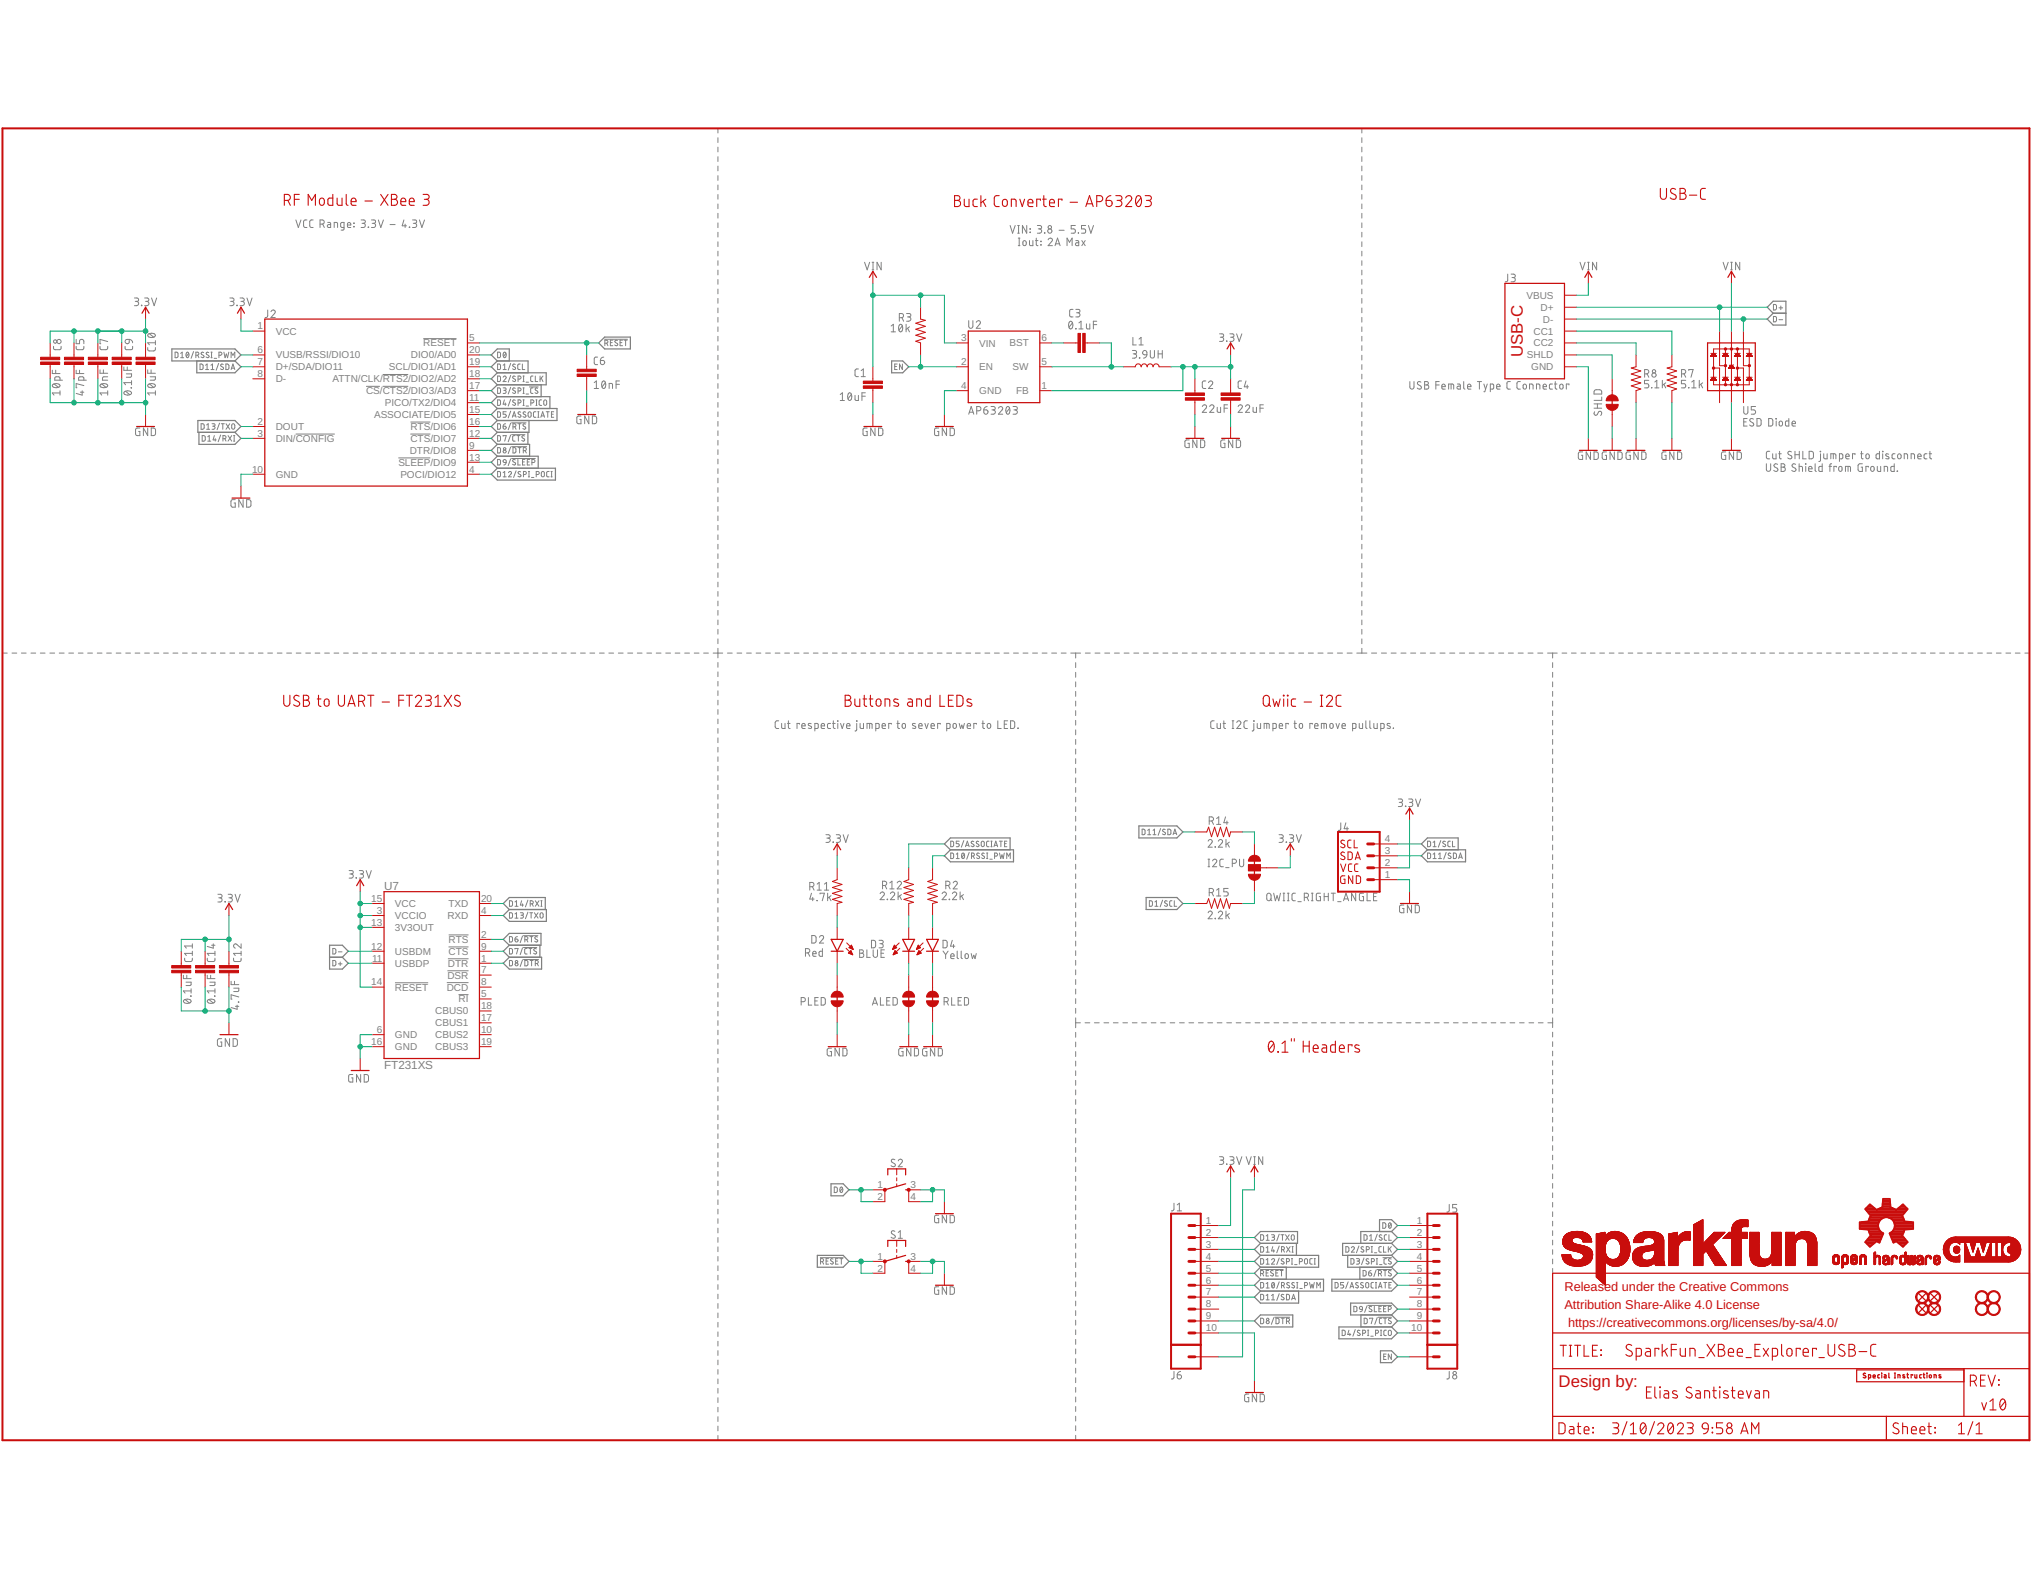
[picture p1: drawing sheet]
<svg xmlns="http://www.w3.org/2000/svg" width="279mm" height="216mm" viewBox="0 0 279 216" stroke-linecap="round" stroke-linejoin="round" font-family="sans-serif">
<defs><g id="words">
<g font-size="2.3" fill="#c90d0c">
<text x="209.5" y="49.1" transform="rotate(-90 209.5 49.1)">USB-C</text>
<text x="214.4" y="190.7">Design by:</text>
</g>
<g font-size="1.8" fill="#c90d0c">
<text x="215.2" y="177.6">Released under the Creative Commons</text>
<text x="215.2" y="180">Attribution Share-Alike 4.0 License</text>
<text x="215.7" y="182.5">https://creativecommons.org/licenses/by-sa/4.0/</text>
</g>
<g font-size="1.6" fill="#808080">
<text x="52.8" y="122.4">U7</text>
<text x="52.8" y="147">FT231XS</text>
</g>
<g font-size="1.4" fill="#808080">
<text x="210" y="41.1">VBUS</text>
<text x="35.4" y="45.3">1</text>
<text x="37.9" y="46">VCC</text>
<text x="58.2" y="47.6">RESET</text>
<text x="64.5" y="46.9">5</text>
<text x="132.2" y="46.9">3</text>
<text x="134.7" y="47.7">VIN</text>
<text x="138.9" y="47.6">BST</text>
<text x="143.3" y="46.9">6</text>
<text x="211" y="46">CC1</text>
<text x="211" y="47.6">CC2</text>
<text x="211.9" y="42.7">D+</text>
<text x="212.3" y="44.4">D-</text>
<text x="35.4" y="50.2">7</text>
<text x="35.4" y="51.9">8</text>
<text x="35.4" y="48.6">6</text>
<text x="37.9" y="50.9">D+/SDA/DIO11</text>
<text x="37.9" y="52.6">D-</text>
<text x="37.9" y="49.3">VUSB/RSSI/DIO10</text>
<text x="45.7" y="52.6">ATTN/CLK/RTS2/DIO2/AD2</text>
<text x="53.5" y="50.9">SCL/DIO1/AD1</text>
<text x="56.5" y="49.3">DIO0/AD0</text>
<text x="64.5" y="48.6">20</text>
<text x="64.5" y="50.2">19</text>
<text x="64.5" y="51.9">18</text>
<text x="64.5" y="53.5">17</text>
<text x="132.2" y="50.2">2</text>
<text x="132.2" y="53.5">4</text>
<text x="134.7" y="50.9">EN</text>
<text x="139.3" y="50.9">SW</text>
<text x="143.3" y="50.2">5</text>
<text x="143.3" y="53.5">1</text>
<text x="210.1" y="49.3">SHLD</text>
<text x="210.6" y="50.9">GND</text>
<text x="35.4" y="58.4">2</text>
<text x="37.9" y="59.1">DOUT</text>
<text x="50.4" y="54.2">CS/CTS2/DIO3/AD3</text>
<text x="51.5" y="57.5">ASSOCIATE/DIO5</text>
<text x="52.9" y="55.8">PICO/TX2/DIO4</text>
<text x="56.5" y="59.1">RTS/DIO6</text>
<text x="64.5" y="55.1">11</text>
<text x="64.5" y="56.8">15</text>
<text x="64.5" y="58.4">16</text>
<text x="134.7" y="54.2">GND</text>
<text x="139.8" y="54.2">FB</text>
<text x="34.7" y="65">10</text>
<text x="35.4" y="60.1">3</text>
<text x="37.9" y="60.8">DIN/CONFIG</text>
<text x="37.9" y="65.7">GND</text>
<text x="54.8" y="64">SLEEP/DIO9</text>
<text x="55.1" y="65.7">POCI/DIO12</text>
<text x="56.4" y="62.4">DTR/DIO8</text>
<text x="56.5" y="60.8">CTS/DIO7</text>
<text x="64.5" y="60.1">12</text>
<text x="64.5" y="63.3">13</text>
<text x="64.5" y="65">4</text>
<text x="64.5" y="61.7">9</text>
<text x="190.5" y="119.1">2</text>
<text x="190.5" y="117.5">3</text>
<text x="190.5" y="115.8">4</text>
<text x="51.1" y="124">15</text>
<text x="51.8" y="125.7">3</text>
<text x="54.3" y="124.7">VCC</text>
<text x="61.7" y="124.7">TXD</text>
<text x="66.2" y="124">20</text>
<text x="66.2" y="125.7">4</text>
<text x="190.5" y="120.7">1</text>
<text x="51.1" y="127.3">13</text>
<text x="51.1" y="130.6">12</text>
<text x="54.3" y="126.4">VCCIO</text>
<text x="54.3" y="128">3V3OUT</text>
<text x="54.3" y="131.3">USBDM</text>
<text x="61.5" y="126.4">RXD</text>
<text x="61.7" y="131.3">CTS</text>
<text x="61.7" y="129.7">RTS</text>
<text x="66.2" y="130.6">9</text>
<text x="66.2" y="128.9">2</text>
<text x="51.1" y="135.5">14</text>
<text x="51.2" y="132.2">11</text>
<text x="54.3" y="132.9">USBDP</text>
<text x="54.3" y="136.2">RESET</text>
<text x="61.5" y="136.2">DCD</text>
<text x="61.5" y="134.6">DSR</text>
<text x="61.6" y="132.9">DTR</text>
<text x="63.1" y="137.9">RI</text>
<text x="66.2" y="137.1">5</text>
<text x="66.2" y="135.5">8</text>
<text x="66.2" y="133.9">7</text>
<text x="66.2" y="132.2">1</text>
<text x="51.1" y="143.7">16</text>
<text x="51.8" y="142.1">6</text>
<text x="54.3" y="142.8">GND</text>
<text x="59.9" y="142.8">CBUS2</text>
<text x="59.9" y="141.1">CBUS1</text>
<text x="59.9" y="139.5">CBUS0</text>
<text x="66.2" y="143.7">19</text>
<text x="66.2" y="142.1">10</text>
<text x="66.2" y="140.4">17</text>
<text x="66.2" y="138.8">18</text>
<text x="54.3" y="144.4">GND</text>
<text x="59.9" y="144.4">CBUS3</text>
<text x="120.7" y="163.4">1</text>
<text x="120.7" y="165">2</text>
<text x="125.2" y="163.4">3</text>
<text x="125.2" y="165">4</text>
<text x="120.7" y="173.2">1</text>
<text x="125.2" y="173.2">3</text>
<text x="165.9" y="168.3">1</text>
<text x="165.9" y="169.9">2</text>
<text x="165.9" y="171.6">3</text>
<text x="165.9" y="173.2">4</text>
<text x="194.9" y="168.3">1</text>
<text x="194.9" y="169.9">2</text>
<text x="194.9" y="171.6">3</text>
<text x="194.9" y="173.2">4</text>
<text x="120.7" y="174.9">2</text>
<text x="125.2" y="174.9">4</text>
<text x="165.9" y="174.9">5</text>
<text x="165.9" y="176.5">6</text>
<text x="165.9" y="178.1">7</text>
<text x="165.9" y="179.8">8</text>
<text x="194.9" y="174.9">5</text>
<text x="194.9" y="176.5">6</text>
<text x="194.9" y="178.1">7</text>
<text x="194.9" y="179.8">8</text>
<text x="165.9" y="181.4">9</text>
<text x="165.9" y="183.1">10</text>
<text x="194.1" y="183.1">10</text>
<text x="194.9" y="181.4">9</text>
</g>
</g></defs>
<g fill="none" stroke="#808080" stroke-width=".14">
<path d="M98.8 17.7v.6M98.8 18.9v.7M187.3 17.7v.6M187.3 18.9v.7M40.7 30.2l.3 1.1 .4-1.1M42.2 30.2l-.3 .1-.1 .2v.7l.4 .1M43.1 30.2l-.4 .1-.1 .2 .1 .7 .4 .1M44 30.8h.3a.29 .29 0 0 0 .3-.3 .29 .29 0 0 0-.3-.3h-.3v1.1M44.4 30.8l.2 .5M45.1 30.6h.3l.1 .2v.5h-.4a.2 .2 0 0 1-.1-.3 .2 .2 0 0 1 .2-.1h.3M46 31.3v-.7l.4 .1v.6M47.3 31.3l-.4-.1v-.4l.1-.2h.3v.9l-.1 .1h-.3"/>
<path d="M47.8 30.9h.5v-.1a.23 .23 0 0 0-.3-.2 .23 .23 0 0 0-.2 .2l.1 .5h.4M48.7 30.7h.1M48.7 31.1v.1zM49.7 30.2h.3a.23 .23 0 0 1 .3 .3 .23 .23 0 0 1-.3 .2h-.2M50 30.7a.29 .29 0 0 1 .3 .3 .29 .29 0 0 1-.3 .3h-.3M50.7 31.2v.1zM51.1 30.2h.3a.23 .23 0 0 1 .3 .3 .23 .23 0 0 1-.3 .2h-.2M51.4 30.7a.29 .29 0 0 1 .3 .3 .29 .29 0 0 1-.3 .3h-.3M52 30.2l.4 1.1 .3-1.1M53.7 30.9h.7M55.6 30.2l-.3 .9h.6M55.7 30.8v.5"/>
<path d="M56.3 31.2l.1 .1zM56.7 30.2h.4a.23 .23 0 0 1 .2 .3 .23 .23 0 0 1-.2 .2h-.2M57 30.7a.29 .29 0 0 1 .3 .3 .29 .29 0 0 1-.3 .3h-.3M57.7 30.2l.3 1.1 .4-1.1M98.8 20.2v.7M98.8 21.5v.7M98.8 22.8v.7M98.8 24.2v.6M98.8 25.4v.7M98.8 26.8v.6M98.8 28v.7M98.8 29.3v.7"/>
<path d="M98.8 30.6v.7M98.8 31.9v.7M98.8 33.3v.6M98.8 34.5v.7M98.8 35.9v.6M98.8 37.1v.7M98.8 38.4v.7M98.8 39.8v.6M118.9 36.1l.4 1 .3-1M120 37.1h.2M120 36.1h.2M120.1 36.1v1"/>
<path d="M121.2 36.1v1l-.6-1v1M139 31l.3 1.1 .4-1.1M140 32.1h.2M140 31h.2M140.1 33.8h.2M140.1 32.7h.2M140.1 31v1.1M140.2 32.7v1.1M140.7 33.2l.1-.1a.24 .24 0 0 1 .4 .2v.2a.23 .23 0 0 1-.3 .3 .23 .23 0 0 1-.2-.3zM141.2 31v1.1l-.5-1.1v1.1M141.6 33.1v.5l.2 .2h.3v-.7M141.7 31.5h.1z"/>
<path d="M141.7 31.9l.1 .1zM142.5 33.1h.3M142.6 32.7v.9v.2h.2M142.7 31h.4a.24 .24 0 0 1 .2 .4l-.5 .1M143 31.5h.1a.29 .29 0 0 1 .2 .3 .29 .29 0 0 1-.3 .3h-.3M143.2 33.2h.1M143.2 33.7h.1M143.7 32v.1zM144.2 33a.28 .28 0 0 1 .4-.2 .28 .28 0 0 1 .1 .4l-.5 .6h.6M145.1 33.8l.4-1.1 .3 1.1M145.2 33.5h.6M145.7 31.7h.7"/>
<path d="M146.8 33.8v-1.1l.3 .6 .4-.6v1.1M147.9 31h-.5v.5h.3a.3 .3 0 0 1 .2 .3 .3 .3 0 0 1-.2 .3h-.3M148 33.1l.4 .1v.6h-.3a.2 .2 0 0 1-.2-.2 .2 .2 0 0 1 .2-.2h.3M148.3 32l.1 .1zM148.8 33.1l.5 .7M149.3 33.1l-.5 .7M149.4 31h-.6v.5h.3a.3 .3 0 0 1 .3 .3 .3 .3 0 0 1-.3 .3h-.3M149.7 31l.4 1.1 .3-1.1M187.3 20.2v.7M187.3 21.5v.7M187.3 22.8v.7M187.3 24.2v.6"/>
<path d="M187.3 25.4v.7M187.3 26.8v.6M187.3 28v.7M187.3 29.3v.7M187.3 30.6v.7M187.3 31.9v.7M187.3 33.3v.6M187.3 34.5v.7M187.3 35.9v.6M187.3 37.1v.7M187.3 38.4v.7M187.3 39.8v.6"/>
<path d="M207.4 37.7v.9l-.3 .2M207.9 37.7h.3a.23 .23 0 0 1 .3 .2 .23 .23 0 0 1-.3 .3h-.2M208.2 38.2a.3 .3 0 0 1 .3 .3 .3 .3 0 0 1-.3 .3h-.3M217.4 36.1l.3 1 .4-1M218.4 37.1h.2M218.4 36.1h.2M218.5 36.1v1M219.6 36.1v1l-.5-1v1M237 36.1l.4 1 .3-1M238.1 37.1h.2M238.1 36.1h.2M238.2 36.1v1"/>
<path d="M239.3 36.1v1l-.5-1v1M7.2 50.9v.5h1.1M7.3 52.9a.7 .7 0 0 1 1 .1 .62 .62 0 0 1-1.1 0zM7.4 47.6v.4l.2 .1h.7l.1-.5M7.4 52.8l.6 .5M7.7 50.9v.5M8.3 52.3l-.2-.5h-.4l-.2 .2v.3h1.1M8.3 54h-1.1l.2 .3M8.3 53.7v.6M10.5 47.6v.4l.2 .1h.7l.1-.5M10.5 46.7v.6h.4v-.4a.3 .3 0 0 1 .3-.2 .3 .3 0 0 1 .3 .2v.4M10.5 50.9v.5h1"/>
<path d="M10.9 50.9v.5M11 53.9h.5M11.3 53.7v.6l-.8-.2M11.5 52.3l-.1-.5h-.4l-.2 .2v.3h1.1M11.5 53l-1-.3v.6h.1M13.8 47.6v.4l.2 .1h.7l.1-.5M13.8 50.9v.4h1M13.8 52.9a.7 .7 0 0 1 1 .1 .62 .62 0 0 1-1 0zM14 52.8l.6 .5M14.2 50.9v.4M14.8 51.8h-.6l-.1 .2v.3h.7M14.8 54h-1l.2 .3"/>
<path d="M14.8 53.7v.6M14.8 47l-1-.3v.6h.1M17 50.5v.4h1.1M17.1 53.9a.66 .66 0 0 1 1 .1 .62 .62 0 0 1-1.1 0zM17.2 47.6v.4l.2 .1h.7l.1-.5M17.3 46.8l.5-.1v.3a.29 .29 0 0 1-.4 .2 .29 .29 0 0 1-.1-.4zM17.3 53.8l.5 .5M17.4 51.4h.7l-.1 .5h-.6M17.5 50.5v.4M17.8 46.7a.47 .47 0 0 1 .4 .4M18 53.3l.1 .1zM18.1 52.3v.6"/>
<path d="M18.1 52.6h-1.1l.3 .3M18.5 41h.3a.23 .23 0 0 1 .3 .2 .23 .23 0 0 1-.3 .2h-.2M18.8 41.4a.3 .3 0 0 1 .3 .3 .3 .3 0 0 1-.3 .3h-.3M19.2 58.9l-.5 .1-.1 .7 .2 .2h.4v-.6h-.1M19.5 42h.1M19.9 41h.4a.23 .23 0 0 1 .2 .2 .23 .23 0 0 1-.2 .2h-.3M20.2 41.4a.3 .3 0 0 1 .3 .3 .3 .3 0 0 1-.3 .3h-.3M20.3 47.8v.4l.3 .1 .7-.1 .1-.4M20.3 50.9v.4h1.1M20.3 58.9v1l-.6-1v1M20.4 52.9a.7 .7 0 0 1 1 .1 .62 .62 0 0 1-1.1 0zM20.4 46a.68 .68 0 0 1 1 .1 .62 .62 0 0 1-1.1 0z"/>
<path d="M20.6 52.8l.5 .5M20.6 45.9l.5 .5M20.7 51.8h.7l-.1 .5h-.6M20.8 50.9v.4M20.8 58.9h.4l.2 .1v.7l-.2 .2h-.4zM20.8 41l.4 1 .3-1M21.4 54h-1.1l.3 .3M21.4 46.8v.6M21.4 53.7v.6M21.4 47.1h-1.1l.3 .3M24.1 48.4l.4 .1v.6l-.2 .1h-.2zM24.8 49.2h.5"/>
<path d="M24.8 48.6l.3-.2v.8M25.7 48.5a.38 .38 0 0 1 .3 .3 .38 .38 0 0 1-.2 .4l-.2-.3zM26 48.6l-.4 .4M26.6 48.3l-.3 1M26.9 48.9l.4-.1a.2 .2 0 0 0 .1-.2 .2 .2 0 0 0-.2-.2h-.3v.8M27.2 48.9l.2 .3M27.5 50.1l.4 .1v.4l-.1 .2h-.3zM27.7 58.3l.4 .1v.5l-.2 .1h-.2zM27.8 59.9l.4 .1v.5l-.1 .1-.3 .1zM28 48.5h-.3v.1l.3 .3v.2l-.1 .1-.3-.1M28.3 50.8h.4M28.3 50.2l.2-.1v.7"/>
<path d="M28.4 59h.5M28.4 58.4l.2-.1v.7M28.7 48.5h-.3v.1l.3 .3v.2l-.1 .1-.3-.1M29 49.2h.2M29 50.8h.4M29 50.2l.2-.1v.7M29 48.4h.2M29.1 48.4v.8M29.2 58.3l.4 .1-.1 .2h-.2M29.4 58.6h.1a.22 .22 0 0 1 .1 .3 .22 .22 0 0 1-.2 .1h-.2M29.5 49.3h.3M29.5 59.9l-.2 .6h.4"/>
<path d="M30.1 50l-.4 .9M30.1 48.9l.3-.1a.2 .2 0 0 0 .1-.2 .2 .2 0 0 0-.2-.2h-.2v.8M30.2 58.2l-.3 .9M30.4 59.8l-.4 .9M30.4 58.3h.5M30.6 58.3v.7M30.7 50.1h-.2l-.1 .1 .3 .4v.1l-.1 .1-.3-.1M30.8 48.4l.2 .8 .1-.5 .2 .5 .2-.8M31.1 50.1l.4 .1v.4l-.1 .2h-.3zM31.1 58.3l.5 .7M31.4 59.9l.5 .8M31.6 58.3l-.5 .7"/>
<path d="M31.6 41h.4a.23 .23 0 0 1 .2 .2 .23 .23 0 0 1-.2 .2h-.3M31.8 49.2v-.8l.2 .5 .3-.5v.8M31.8 50.8l.2-.7 .3 .7M31.9 50.6h.3M31.9 59.9l-.5 .8M31.9 41.4a.3 .3 0 0 1 .3 .3 .3 .3 0 0 1-.3 .3h-.3M31.9 58.4a.22 .22 0 0 1 .2-.1 .22 .22 0 0 1 .2 .2v.4a.2 .2 0 0 1-.3 .1 .2 .2 0 0 1-.1-.2zM32.1 59.9h.2M32.2 59.9v.8M32.6 42h.1M33 41h.4a.23 .23 0 0 1 .2 .2 .23 .23 0 0 1-.2 .2h-.3M33.3 41.4a.3 .3 0 0 1 .3 .3 .3 .3 0 0 1-.3 .3h-.3"/>
<path d="M34 41l.3 1 .4-1M36.8 42.6v.8a.27 .27 0 0 1-.3 .3M37.3 42.9a.29 .29 0 0 1 .4-.3 .29 .29 0 0 1 .1 .5l-.5 .6h.6M40.7 59.7h5.4M50.4 53.1h1.9M52.6 53.1h3.6M52.7 51.5h3.5M56.5 59.7h2.7M56.5 58h2.7M58.2 46.6h4.6M68.5 50.1l.3 .1v.6h-.3zM68.5 55l.3 .1v.5l-.1 .2h-.2z"/>
<path d="M68.5 59.9l.3 .1v.6l-.3 .1zM68.5 56.6l.3 .1v.7h-.3zM68.5 58.3l.3 .1v.5l-.1 .1h-.2zM68.5 53.3l.3 .1v.7h-.3zM68.5 51.7l.3 .1v.6l-.1 .1h-.2zM68.5 48.4l.3 .1v.6l-.1 .1h-.2zM69.2 58.6h.3a.21 .21 0 0 1 .1 .2 .21 .21 0 0 1-.2 .2 .21 .21 0 0 1-.2-.2zM69.2 53.3l.4 .1v.1v.2h-.3M69.2 51.9a.21 .21 0 0 1 .3-.2 .21 .21 0 0 1 .1 .3l-.4 .5h.4M69.2 60v-.1h.4l-.2 .8M69.2 50.8h.4M69.2 50.2l.2-.1v.7"/>
<path d="M69.3 48.5a.35 .35 0 0 1 .3 .3 .35 .35 0 0 1-.3 .3l-.1-.2zM69.4 55l-.2 .6h.4M69.4 53.7h.1a.2 .2 0 0 1 .1 .3 .2 .2 0 0 1-.2 .1h-.2M69.5 55.4v.4M69.6 58.3a.33 .33 0 0 0-.4 .3M69.6 48.6l-.3 .4M69.6 56.6h-.4v.4h.4v.1v.3h-.4M70.3 50l-.4 .9M70.3 54.9l-.4 .9M70.3 59.8l-.4 .9M70.3 56.5l-.4 1M70.3 58.2l-.4 .9"/>
<path d="M70.3 53.3l-.4 .9M70.3 51.6l-.4 1M70.4 59.8h1.8M70.4 58.1h2M70.5 57.4l.2-.8 .3 .8M70.5 57.2h.4M70.6 58.7h.3a.2 .2 0 0 0 .1-.3 .2 .2 0 0 0-.2-.1h-.2v.7M70.8 58.7l.2 .3M70.9 59.9h-.3l-.1 .2v.5l.4 .1M70.9 50.1h-.2l-.2 .1 .4 .4v.1l-.1 .1-.3-.1M70.9 55.1l-.3-.1-.1 .2 .4 .3v.2l-.1 .1-.3-.2M70.9 53.4h-.3l-.1 .1 .4 .3v.2l-.1 .1-.3-.1"/>
<path d="M70.9 51.8l-.3-.1-.1 .2 .4 .3v.2l-.1 .1-.3-.1M71.1 59.9h.4M71.2 58.3h.5M71.3 55.4h.3a.2 .2 0 0 0 .1-.3 .2 .2 0 0 0-.2-.1h-.2v.8M71.3 53.8l.3-.1a.22 .22 0 0 0 .1-.2 .22 .22 0 0 0-.2-.2h-.2v.8M71.3 52.1h.3a.2 .2 0 0 0 .1-.2 .2 .2 0 0 0-.2-.2h-.2v.8M71.3 59.9v.8M71.5 58.3v.7M71.6 50.1h-.2l-.2 .1v.5l.4 .1M71.6 56.7l-.2-.1-.1 .2 .3 .3v.2l-.1 .1-.3-.1M71.9 50.1v.7h.3M71.9 52.5h.2"/>
<path d="M71.9 53.3h.2M71.9 55h.2M71.9 55.8h.2M71.9 54.1h.2M71.9 51.7h.2M72 51.7v.8M72 53.3v.8M72 55v.8M72.1 60l-.2-.1-.1 .2 .4 .3v.2l-.2 .1-.2-.1M72.3 58.3h-.2l-.2 .1 .4 .4v.1l-.1 .1-.3-.1M72.3 56.7l-.2-.1-.1 .2 .3 .3v.2l-.1 .1-.3-.1M72.4 54.2h.3"/>
<path d="M72.4 55.8h.3M72.4 52.6h.3M72.7 56.7a.2 .2 0 0 1 .2-.1 .2 .2 0 0 1 .2 .2v.4a.21 .21 0 0 1-.2 .2 .21 .21 0 0 1-.3-.2zM72.8 53.2h1.2M73 55.4h.2a.21 .21 0 0 0 .2-.2 .21 .21 0 0 0-.2-.2h-.2v.8M73.3 53.3l-.2 .1-.1 .1v.5l.3 .1M73.3 51.7h-.2l-.1 .2v.5l.3 .1M73.6 51.7v.8h.4M73.7 56.6h-.2l-.1 .2v.5l.3 .1M73.7 55h.2M73.7 55.8h.2M73.8 55v.8"/>
<path d="M74 53.4h-.3l-.1 .1 .4 .3v.2l-.2 .1-.2-.1M74 56.6h.1M74 57.4h.1M74.1 56.6v.8M74.3 51.7v.8M74.4 57.4l.3-.8 .2 .8M74.5 57.2h.3M74.5 52l.2 .5M74.5 55h-.2l-.1 .2v.5l.3 .1M74.7 51.7l-.4 .5M74.8 55.1a.2 .2 0 0 1 .3-.1 .2 .2 0 0 1 .1 .2v.4a.2 .2 0 0 1-.2 .1 .2 .2 0 0 1-.2-.2zM75.1 56.6h.5"/>
<path d="M75.4 56.6v.8M75.9 57h.2M76.2 56.6h-.3v.8h.3M79.9 57.2h-.3l-.2 .1v.7l.1 .2 .4 .1v-.6h-.1M81 57.2v1.1l-.6-1.1v1.1M81.5 57.2h.4l.2 .2v.7l-.2 .2h-.4zM81.7 52.6l.3-.2v1M81.7 53.4h.6M82.2 49.1h-.3l-.2 .2 .1 .7 .4 .1M82.6 49.6h.4a.29 .29 0 0 1 .2 .3 .29 .29 0 0 1-.3 .2 .29 .29 0 0 1-.3-.2zM82.9 52.5l.2-.1a.63 .63 0 0 1 0 1 .64 .64 0 0 1-.2-.9zM83.1 49.1a.44 .44 0 0 0-.5 .5"/>
<path d="M83.2 46.7h3.1M83.2 47.2h.2a.21 .21 0 0 0 .2-.2 .21 .21 0 0 0-.2-.2h-.2v.7M83.3 52.6l-.5 .6M83.5 47.2l.1 .3M83.8 53.4v-.7l.4 .1 .1 .6M84 47.1h.2M84.3 46.8h-.3v.7h.3M84.8 52.9h.4M84.9 46.8h-.1l-.2 .1 .4 .4v.2h-.2l-.2-.1M85.2 52.4h-.4v1M85.3 47.1h.3M85.6 46.8h-.3v.7h.3"/>
<path d="M85.9 46.8h.4M86.1 46.8v.7M98.8 41v.7M98.8 42.4v.6M98.8 43.6v.7M98.8 45v.6M98.8 46.2v.7M98.8 47.5v.7M98.8 48.9v.6M98.8 50.1v.7M98.8 51.5v.6M98.8 52.7v.7"/>
<path d="M98.8 54v.7M98.8 55.4v.6M98.8 56.6v.7M98.8 58v.6M98.8 59.2v.7M115.6 54.3l.3-.3v1.1M115.6 55.1h.6M116.7 54.1l.2-.1a.62 .62 0 0 1 0 1.1 .7 .7 0 0 1-.2-1zM117.1 54.3l-.5 .5M117.6 54.4v.6l.2 .1h.3v-.7M118.1 50.7l-.3 .1-.2 .2v.7l.5 .1M118.5 51.8h.5"/>
<path d="M118.5 51l.3-.3v1.1M118.6 54.5h.4M119 54h-.4v1.1M119.3 58.9l-.6 .1v.7l.1 .2h.5v-.6h-.2M120.4 58.9v1l-.6-1v1M120.9 58.9h.4l.1 .1 .1 .6-.2 .3h-.4zM122.6 44.8l.3-.2v1M122.6 45.6h.6M123.1 50.4h.2M123.4 50.1h-.3v.7h.3M123.7 43.7h.3a.29 .29 0 0 0 .3-.3 .29 .29 0 0 0-.3-.3h-.3v1.1M123.7 44.7l.2-.1a.6 .6 0 0 1 0 1 .66 .66 0 0 1-.2-.9z"/>
<path d="M124.1 43.7l.2 .5M124.1 44.8l-.4 .6M124.1 50.1v.7l-.4-.7v.7M124.7 44.6v1M124.7 43.1l.6 .1a.24 .24 0 0 1-.2 .4h-.3M124.9 45.1l.2 .5M125 43.6a.3 .3 0 0 1 .3 .3 .3 .3 0 0 1-.3 .3h-.3M125.1 44.9l-.4 .4M129.1 58.9l-.5 .1v.7l.1 .2h.4v-.6h-.1M130.2 58.9v1l-.6-1v1M130.7 58.9h.4l.2 .1v.7l-.2 .2h-.4zM133.3 44.1v.8a.29 .29 0 0 0 .3 .3 .29 .29 0 0 0 .2-.3v-.8"/>
<path d="M133.3 57l.3-1.1 .4 1.1M133.3 56.7h.6M134.3 44.3l.1-.1a.27 .27 0 0 1 .4-.1 .27 .27 0 0 1 0 .5l-.5 .5h.6M134.4 56.5h.3a.3 .3 0 0 0 .2-.3 .3 .3 0 0 0-.2-.3h-.3v1.1M135.3 56.4h.4a.29 .29 0 0 1 .2 .3 .29 .29 0 0 1-.3 .2 .29 .29 0 0 1-.3-.2zM135.8 55.9a.47 .47 0 0 0-.5 .5M136.3 55.9h.4a.23 .23 0 0 1 .2 .2 .23 .23 0 0 1-.2 .3h-.2M136.6 56.4h.2a.29 .29 0 0 1 .1 .3 .29 .29 0 0 1-.3 .3h-.3M137.4 56.1a.29 .29 0 0 1 .4-.2 .29 .29 0 0 1 .1 .5l-.5 .6h.5M138.5 56l.2-.1a.65 .65 0 0 1 0 1.1 .66 .66 0 0 1-.2-1zM138.9 56.1l-.5 .6M139.4 55.9h.3a.23 .23 0 0 1 .3 .2 .23 .23 0 0 1-.3 .3h-.2"/>
<path d="M139.7 56.4h.1a.29 .29 0 0 1 .2 .3 .29 .29 0 0 1-.3 .3h-.3M147.1 44.3l.2-.1a.62 .62 0 0 1 0 1 .66 .66 0 0 1-.2-.9zM147.5 44.4l-.4 .6M147.6 42.5l-.3 .1-.1 .2v.7l.4 .1M148 45.2h.1M148 42.5h.3a.23 .23 0 0 1 .3 .3 .23 .23 0 0 1-.3 .2h-.2M148.3 43a.29 .29 0 0 1 .3 .3 .29 .29 0 0 1-.3 .3h-.3M148.4 45.2h.6M148.4 44.4l.3-.2v1M149.5 44.5v.6l.1 .1h.3v-.7M150.4 44.6h.5M150.9 44.2h-.5v1"/>
<path d="M155.8 48.2h.3a.23 .23 0 0 1 .3 .2 .23 .23 0 0 1-.3 .3h-.2M155.9 46.4v1h.4M156.1 48.7a.3 .3 0 0 1 .3 .3 .3 .3 0 0 1-.3 .3h-.3M156.7 47.4h.6M156.7 46.6l.3-.2v1M156.7 49.2l.1 .1zM157.3 48.3a.28 .28 0 0 1 .3-.1 .28 .28 0 0 1 .2 .3v.3l-.5-.1-.1-.1zM157.8 48.8a.51 .51 0 0 1-.5 .5M158.2 48.2v.8a.29 .29 0 0 0 .3 .2 .29 .29 0 0 0 .3-.2v-.8M159.3 48.7h.6M159.3 48.2v1.1M159.9 48.2v1.1"/>
<path d="M165.4 55.9a.29 .29 0 0 1 .4-.2 .29 .29 0 0 1 .1 .4l-.5 .6h.6M165.9 52.4h-.4l-.1 .2v.7l.5 .1M166.2 52.6a.29 .29 0 0 1 .5-.2 .29 .29 0 0 1 .1 .5l-.6 .5h.6M166.4 55.9a.29 .29 0 0 1 .4-.2 .29 .29 0 0 1 .1 .4l-.5 .6h.6M167.4 56v.5l.2 .2h.3v-.7M167.8 45.9h.3a.23 .23 0 0 1 .2 .2 .23 .23 0 0 1-.2 .3h-.2M168.1 46.4a.29 .29 0 0 1 .2 .3 .29 .29 0 0 1-.2 .2h-.3M168.4 56.1h.5M168.7 46.9h.1zM168.9 55.7h-.5v1M169.2 45.9h.3a.23 .23 0 0 1 .3 .2 .23 .23 0 0 1-.3 .3h-.2M169.5 46.4a.29 .29 0 0 1 .3 .3 .29 .29 0 0 1-.3 .2h-.3"/>
<path d="M170.1 45.9l.4 1 .3-1M170.3 55.9a.28 .28 0 0 1 .4-.2 .28 .28 0 0 1 .1 .4l-.5 .6h.6M170.8 52.4h-.4l-.1 .2v.7l.5 .1M171.3 55.9a.28 .28 0 0 1 .4-.2 .28 .28 0 0 1 .1 .4l-.5 .6h.6M171.4 52.4l-.2 .8h.5M171.6 53v.4M172.4 56v.5l.2 .2h.2v-.7M173.3 56.1h.5M173.8 55.7h-.5v1M187.3 41v.7M187.3 42.4v.6M187.3 43.6v.7"/>
<path d="M187.3 45v.6M187.3 46.2v.7M187.3 47.5v.7M187.3 48.9v.6M187.3 50.1v.7M187.3 51.5v.6M187.3 52.7v.7M187.3 54v.7M187.3 55.4v.6M187.3 56.6v.7M187.3 58v.6M187.3 59.2v.7"/>
<path d="M194 52.5v.7a.29 .29 0 0 0 .2 .3 .29 .29 0 0 0 .3-.3v-.7M195.5 52.6l-.4-.1-.1 .2 .4 .4a.24 .24 0 0 1 .1 .3 .24 .24 0 0 1-.3 .1l-.2-.1M196 52.5h.3a.23 .23 0 0 1 .2 .2 .23 .23 0 0 1-.2 .2 .29 .29 0 0 1 .3 .3 .29 .29 0 0 1-.3 .3h-.3zM196 52.9h.3M197.5 52.9h.5M198 52.5h-.5v1M198.4 53.2h.4v-.2a.23 .23 0 0 0-.2-.2 .23 .23 0 0 0-.2 .2v.4l.4 .1M199.3 53.5v-.7h.6l.1 .2v.5M199.6 52.8v.7M200.5 52.8h.3l.1 .2v.5h-.4a.2 .2 0 0 1-.1-.2 .2 .2 0 0 1 .2-.2h.3M201.4 52.5v.8l.1 .2M201.9 53.2h.5v-.2a.23 .23 0 0 0-.3-.2 .23 .23 0 0 0-.2 .2l.1 .5h.4"/>
<path d="M203.2 52.5h.6M203.5 52.5v1M204.1 52.8l.3 .7M204.6 52.8l-.3 1.1h-.2M205 53.5l.5-.1-.1-.6h-.4v1.1M205.9 53.2h.5v-.2a.23 .23 0 0 0-.3-.2 .23 .23 0 0 0-.2 .2l.1 .5h.4M207.8 52.5h-.4l-.1 .2v.7l.5 .1M209.1 52.5h-.3l-.1 .2v.7l.4 .1M209.6 52.9a.24 .24 0 0 1 .4 .1v.3a.23 .23 0 0 1-.2 .2 .23 .23 0 0 1-.3-.2zM210.4 53.5v-.7l.5 .1v.6M211.4 53.5v-.7l.4 .1v.6M212.3 53.2h.4v-.2a.23 .23 0 0 0-.2-.2 .23 .23 0 0 0-.2 .2l.1 .5h.3"/>
<path d="M213.6 52.8h-.4l-.1 .2 .1 .4 .4 .1M213.8 52.8h.4M214 52.5v.8v.2h.2M214.6 52.9a.24 .24 0 0 1 .4 0v.4a.23 .23 0 0 1-.2 .2 .23 .23 0 0 1-.2-.2zM215.8 52.9v-.1h-.3v.7M219.3 56.1h1M219.3 55.5h1M219.4 56.6a.26 .26 0 0 0-.1 .4 .26 .26 0 0 0 .4 0l.2-.3a.28 .28 0 0 1 .4 0 .28 .28 0 0 1-.1 .4M219.4 53.7l.8-.1 .1 .2v.4h-1zM219.8 55.5v.6M220.3 54.6v.5h-1M226.3 51.4h.4a.29 .29 0 0 0 .1-.4 .29 .29 0 0 0-.3-.2h-.2v1.1"/>
<path d="M226.6 51.4l.2 .5M226.8 52.3h-.6v.5h.4a.29 .29 0 0 1 .2 .3 .29 .29 0 0 1-.2 .2h-.4M227.2 53.3h.1M227.6 53.3h.6M227.6 52.5l.3-.2v1M228.7 52.3v1M228.9 52.9l.3 .4M229.2 52.6l-.5 .4M231.3 51.4h.5a.29 .29 0 0 0 .1-.4 .29 .29 0 0 0-.3-.2h-.3v1.1M231.7 51.4l.2 .5M231.9 52.3h-.6v.5h.5l.1 .2-.1 .3h-.5M232.3 53.3h.1"/>
<path d="M232.3 50.9v-.1h.6l-.3 1.1M232.7 53.3h.6M232.7 52.5l.3-.2v1M233.8 52.3v1M234 52.9l.2 .4M234.2 52.6l-.4 .4M239.9 55.9v.8a.29 .29 0 0 0 .3 .3 .29 .29 0 0 0 .3-.3v-.8M239.9 58h.3M240.3 57.6h-.4v1h.4M241.2 57.6h-.3a.22 .22 0 0 0-.2 .1 .22 .22 0 0 0 .1 .3l.4 .2a.28 .28 0 0 1-.1 .4 .28 .28 0 0 1-.4-.2M241.5 55.9h-.6v.5h.4l.2 .2-.1 .3-.5 .1M241.7 57.6h.4l.2 .1v.6l-.2 .3h-.4z"/>
<path d="M243.3 57.6h.4l.2 .1v.6l-.2 .3h-.4zM244 41.9h.3l.1 .2v.3l-.2 .2h-.2zM244 43.5l.3 .1 .1 .4-.1 .2-.3 .1zM244.3 57.6h.1zM244.3 57.9v.7M244.7 42.3h.5M244.7 44h.5M244.8 58l.1-.1a.24 .24 0 0 1 .3 .2v.3a.23 .23 0 0 1-.2 .2 .23 .23 0 0 1-.2-.2zM245 42.1v.5M246.1 57.6v1h-.4l-.1-.6 .5-.1M246.5 58.3h.5a.24 .24 0 0 0-.2-.4 .24 .24 0 0 0-.3 .2l.1 .5h.4M28.6 60.7h.4"/>
<path d="M28.6 60.1l.2-.2v.8M29.6 60.3v.4M30.7 60.3h.2a.21 .21 0 0 0 .2-.2 .21 .21 0 0 0-.2-.2h-.2v.8M30.9 60.3l.2 .4M32.1 60.7h.2M32.4 68.7l-.6 .1v.7l.1 .2h.5v-.5h-.2M33.4 68.7v1l-.5-1v1M33.9 68.7h.4l.2 .2v.6l-.2 .2h-.4zM54.8 63h4.4M68.5 64.8l.3 .1v.7h-.3zM68.5 61.6l.3 .1v.6h-.3zM68.5 63.2l.3 .1v.6h-.3z"/>
<path d="M69.2 65l.2-.2v.8M69.2 65.6h.4M69.2 63.3a.22 .22 0 0 1 .3-.1 .22 .22 0 0 1 .1 .2v.2h-.3zM69.6 63.6l-.1 .2-.2 .1M70 65a.2 .2 0 0 1 .2-.2 .21 .21 0 0 1 .1 .4l-.3 .4h.4M70.3 61.5l-.4 .9M70.3 63.1l-.4 .9M70.4 61.4h2.1M70.4 63.1h3.2M70.6 61.6l.4 .1v.4l-.1 .2h-.3zM70.9 63.2h-.3l-.1 .2 .4 .3v.2h-.1l-.3-.1M71 64.7l-.3 1"/>
<path d="M71.2 63.2v.7h.4M71.3 61.6h.4M71.5 61.6v.7M71.6 64.9h-.2l-.1 .1 .3 .3v.2l-.1 .1-.3-.1M71.9 63.5h.2M72 62h.2a.21 .21 0 0 0 .2-.2 .21 .21 0 0 0-.2-.2h-.2v.7M72 65.3h.2a.21 .21 0 0 0 .2-.3 .21 .21 0 0 0-.2-.2h-.2v.8M72.2 63.2h-.3v.7h.3M72.2 62l.2 .3M72.5 63.5h.3M72.7 64.8h.2M72.7 65.6h.2"/>
<path d="M72.8 64.8v.8M72.9 63.2h-.4v.7h.4M73.1 65.7h.3M73.2 63.6h.2a.21 .21 0 0 0 .2-.2 .21 .21 0 0 0-.2-.2h-.2v.7M73.8 65.3h.2a.21 .21 0 0 0 .2-.3 .21 .21 0 0 0-.2-.2h-.2v.8M74.6 64.9a.21 .21 0 0 1 .3 .1v.5l-.3 .1-.1-.2zM75.5 64.8l-.2 .1-.1 .1v.5l.3 .1M75.8 64.8h.2M75.8 65.6h.2M75.9 64.8v.8M98.8 60.6v.6M98.8 61.8v.7"/>
<path d="M98.8 63.1v.7M98.8 64.5v.6M98.8 65.7v.7M98.8 67.1v.6M98.8 68.3v.7M98.8 69.7v.6M98.8 71v.6M98.8 72.2v.7M98.8 73.6v.6M98.8 74.8v.7M98.8 76.2v.6M98.8 77.4v.7"/>
<path d="M98.8 78.8v.6M163.6 60.5h-.4l-.2 .2v.7l.2 .2h.4v-.6h-.2M164.7 60.5v1.1l-.6-1.1v1.1M165.2 60.5h.4l.1 .2v.6l-.1 .2-.4 .1zM168.5 60.5h-.3l-.2 .1-.1 .7 .1 .2 .5 .1v-.6h-.2M169.6 60.5v1.1l-.6-1.1v1.1M170.1 60.5h.4l.1 .2v.7l-.1 .1-.4 .1zM187.3 60.6v.6M187.3 61.8v.7M187.3 63.1v.7M187.3 64.5v.6M187.3 65.7v.7"/>
<path d="M187.3 67.1v.6M187.3 68.3v.7M187.3 69.7v.6M187.3 71v.6M187.3 72.2v.7M187.3 73.6v.6M187.3 74.8v.7M187.3 76.2v.6M187.3 77.4v.7M187.3 78.8v.6M217.7 62.1l-.5 .2-.1 .6 .2 .3h.4v-.6h-.1M218.8 62.1v1.1l-.6-1.1v1.1"/>
<path d="M219.3 62.1l.4 .1 .2 .1v.7l-.2 .2h-.4zM221 62.1l-.5 .2-.1 .6 .1 .3h.5v-.6h-.2M222.1 62.1v1.1l-.6-1.1v1.1M222.6 62.1l.4 .1 .1 .1v.7l-.1 .2h-.4zM224.3 62.1l-.6 .2v.6l.1 .3h.5v-.6h-.2M225.4 62.1v1.1l-.6-1.1v1.1M225.8 62.1l.5 .1 .1 .1v.7l-.1 .2h-.5zM229.2 62.1l-.6 .2v.6l.1 .3h.5v-.6h-.2M230.3 62.1v1.1l-.6-1.1v1.1M230.8 62.1l.4 .1 .1 .1 .1 .6-.2 .3h-.4zM237.4 62.1l-.5 .2-.1 .6 .1 .3h.5v-.6h-.2M238.5 62.1v1.1l-.6-1.1v1.1"/>
<path d="M239 62.1l.4 .1 .1 .1v.7l-.1 .2h-.4zM243 63.8v.7a.3 .3 0 0 0 .3 .3 .3 .3 0 0 0 .3-.3v-.7M243.5 62.1h-.4l-.1 .2v.7l.5 .1M243.9 62.4v.5l.1 .2h.3v-.7M244.5 63.9a.27 .27 0 0 0-.3-.1 .27 .27 0 0 0-.1 .3l.4 .3a.28 .28 0 0 1-.1 .4 .28 .28 0 0 1-.4-.1M244.7 62.4h.3M244.8 62.1v.8l.1 .2h.1M245 63.8h.3a.23 .23 0 0 1 .3 .2 .23 .23 0 0 1-.3 .2 .3 .3 0 0 1 .3 .3 .3 .3 0 0 1-.3 .3h-.3zM245 64.2h.3M246.4 62.1h-.1a.25 .25 0 0 0-.3 .1 .25 .25 0 0 0 .1 .3l.3 .2a.27 .27 0 0 1 0 .4 .27 .27 0 0 1-.4-.1h-.1M246.9 62.1v1M246.9 62.5h.6"/>
<path d="M247 63.9a.26 .26 0 0 0-.4-.1 .26 .26 0 0 0 0 .4l.4 .2a.28 .28 0 0 1-.1 .4 .28 .28 0 0 1-.4-.1M247.5 64.1l.4 .1 .1 .6M247.5 63.8v1M247.5 62.1v1M248 62.1v1h.5M248.4 63.8h.1M248.4 64.1v.7M248.8 64.5h.5v-.1a.23 .23 0 0 0-.3-.3 .23 .23 0 0 0-.2 .3v.3l.5 .1M248.9 62.1h.4l.1 .1v.7l-.1 .2h-.4zM249.7 63.8v.9l.2 .1M250.4 62.1h.1zM250.4 62.4v.9v.1l-.2 .1"/>
<path d="M250.7 63.8v1h-.4l-.1-.6 .5-.1M250.9 62.4v.6l.2 .1h.3v-.7M251.6 64.1h.4M251.9 63.1v-.7h.6l.1 .7M252 63.8h-.2l-.1 .1v.9M252.2 62.4v.7M252.6 64.2v-.1h-.3v.7M253 64.2a.23 .23 0 0 1 .2-.1 .23 .23 0 0 1 .2 .3v.2a.23 .23 0 0 1-.2 .2 .23 .23 0 0 1-.3-.2zM253 63.1l.5-.1-.1-.6h-.4v1.1M253.9 64.8v-.7l.6 .1 .1 .6M253.9 62.8h.5a.24 .24 0 0 0-.2-.4 .24 .24 0 0 0-.3 .2l.1 .4 .4 .1M254.2 64.1v.7"/>
<path d="M255.2 62.5v-.1h-.4v.7M256 62.4h.3M256.1 62.1v.8l.1 .2h.1M256.2 63.8h-.4l-.1 .1-.1 .7 .1 .2h.5v-.6h-.2M256.7 62.5l.1-.1a.24 .24 0 0 1 .4 .2v.3a.23 .23 0 0 1-.3 .2 .23 .23 0 0 1-.2-.2zM257 64.2v-.1h-.3v.7M257.4 64.2a.24 .24 0 0 1 .3-.1 .24 .24 0 0 1 .1 .3v.2a.24 .24 0 0 1-.2 .2 .24 .24 0 0 1-.3-.2zM258.3 64.1v.6l.1 .1h.3v-.7M258.6 62.1v1h-.4l-.1-.6 .5-.1M259 62.1h.1M259 62.4v.7M259.2 64.8v-.7l.5 .1v.6"/>
<path d="M259.8 62.5a.27 .27 0 0 0-.4 0l.5 .5-.2 .1h-.3M260.6 63.8v1h-.4l-.1-.6 .5-.1M260.7 62.4h-.2l-.2 .2v.4l.4 .1M261 64.8h.1M261.1 62.5l.1-.1a.24 .24 0 0 1 .3 .2v.3a.24 .24 0 0 1-.2 .2 .24 .24 0 0 1-.3-.2zM262 63.1v-.7l.4 .1v.6M262.9 63.1v-.7l.5 .1v.6M263.8 62.8h.5v-.2a.23 .23 0 0 0-.2-.2 .23 .23 0 0 0-.3 .2l.1 .5h.4M265.1 62.4h-.2l-.2 .2v.4l.4 .1M265.4 62.4h.3M265.5 62.1v.8l.1 .2h.1M.3 89.8h.7"/>
<path d="M1.7 89.8h.6M2.9 89.8h.7M4.3 89.8h.6M5.5 89.8h.7M6.9 89.8h.6M8.1 89.8h.7M9.5 89.8h.6M10.8 89.8h.6M12.1 89.8h.6M13.4 89.8h.6M14.7 89.8h.6M16 89.8h.6"/>
<path d="M17.3 89.8h.6M18.6 89.8h.6M19.9 89.8h.7M21.2 89.8h.6M22.5 89.8h.7M23.8 89.8h.7M25.1 89.8h.7M26.4 89.8h.7M27.7 89.8h.7M29 89.8h.7M30.3 89.8h.7M31.6 89.8h.7"/>
<path d="M32.9 89.8h.7M34.2 89.8h.7M35.5 89.8h.7M36.8 89.8h.7M38.1 89.8h.7M39.4 89.8h.7M40.7 89.8h.7M42.1 89.8h.6M43.3 89.8h.7M44.7 89.8h.6M46 89.8h.6M47.3 89.8h.6"/>
<path d="M48.6 89.8h.6M49.9 89.8h.6M51.2 89.8h.6M52.5 89.8h.6M53.8 89.8h.6M55.1 89.8h.7M56.4 89.8h.6M57.7 89.8h.7M59 89.8h.6M60.3 89.8h.7M61.6 89.8h.7M62.9 89.8h.7"/>
<path d="M64.2 89.8h.7M65.5 89.8h.7M66.8 89.8h.7M68.1 89.8h.7M69.4 89.8h.7M70.7 89.8h.7M72 89.8h.7M73.3 89.8h.7M74.6 89.8h.7M75.9 89.8h.7M77.2 89.8h.7M78.5 89.8h.7"/>
<path d="M79.9 89.8h.6M81.2 89.8h.6M82.5 89.8h.6M83.8 89.8h.6M85.1 89.8h.6M86.4 89.8h.6M87.7 89.8h.6M89 89.8h.6M90.3 89.8h.6M91.6 89.8h.6M92.9 89.8h.6M94.2 89.8h.6"/>
<path d="M95.5 89.8h.7M96.8 89.8h.7M98.1 89.8h1.3M98.8 80.1v.6M98.8 81.3v.7M98.8 82.7v.6M98.8 83.9v.7M98.8 85.3v.6M98.8 86.6v.6M98.8 87.9v.6M98.8 89.2v1.3M98.8 91.1v.7"/>
<path d="M98.8 92.4v.6M98.8 93.7v.6M98.8 95v.7M98.8 96.3v.6M98.8 97.6v.6M98.8 98.9v.6M100.1 89.8h.6M101.4 89.8h.6M102.7 89.8h.7M104 89.8h.7M105.3 89.8h.7M106.6 89.8h.7"/>
<path d="M107.1 99.1l-.3 .1-.2 .2 .1 .7 .2 .1h.2M107.5 99.5v.6l.2 .1h.3v-.7M107.9 89.8h.7M108.3 99.5h.4M108.5 99.1v1l.2 .1M109.3 89.8h.6M110 99.6v-.1h-.4v.7M110.3 99.8h.5a.24 .24 0 0 0-.2-.3 .24 .24 0 0 0-.3 .2v.4l.5 .1M110.6 89.8h.6M111.6 99.5h-.4v.2l.4 .2v.2h-.4M111.9 89.8h.6M113 99.8h.4a.24 .24 0 0 0-.1-.3 .24 .24 0 0 0-.3 .2v.4l.4 .1"/>
<path d="M113.2 89.8h.7M114.3 99.5h-.4l-.1 .2 .1 .4 .4 .1M114.5 89.8h.7M114.5 99.5h.4M114.6 99.1v.9l.1 .2h.2M115.2 99.1l.1 .1zM115.3 99.5v.7M115.6 99.5l.3 .7 .2-.7M115.8 89.8h.7M116.5 99.8h.4a.24 .24 0 0 0-.1-.3 .24 .24 0 0 0-.3 .2v.4l.4 .1M117.1 89.8h.7M117.8 99.1l.1 .1z"/>
<path d="M117.9 99.5v.9l-.1 .1h-.2M118.3 99.5v.6l.2 .1h.3v-.7M118.4 89.8h.7M119.6 99.5v.7M119.8 89.8h.6M121.1 89.8h.6M121.3 99.8h.5v-.1a.23 .23 0 0 0-.2-.2 .23 .23 0 0 0-.3 .2l.1 .5h.4M122.4 89.8h.6M122.6 99.6v-.1h-.3v.7M123.4 99.5h.3M123.5 99.1v1l.2 .1M123.7 89.8h.7"/>
<path d="M124.1 99.6a.23 .23 0 0 1 .3-.1 .23 .23 0 0 1 .2 .2v.2a.23 .23 0 0 1-.3 .3 .23 .23 0 0 1-.2-.3zM125 89.8h.7M125.9 99.5h-.2l-.2 .1 .1 .2 .4 .1-.1 .2h-.4M126.3 89.8h.7M126.4 99.8h.5a.24 .24 0 0 0-.2-.3 .24 .24 0 0 0-.3 .2v.4l.5 .1M127.2 99.5l.3 .7 .2-.7M127.6 89.8h.7M128.1 99.8h.4v-.1a.23 .23 0 0 0-.2-.2 .23 .23 0 0 0-.2 .2l.1 .5h.3M128.9 89.8h.7M129.3 99.6v-.1h-.3v.7M130.2 89.8h.7M131.2 99.5a.24 .24 0 0 1 .4 .2v.2a.23 .23 0 0 1-.3 .3 .23 .23 0 0 1-.2-.3z"/>
<path d="M131.6 89.8h.6M132 99.5l.1 .7 .2-.5 .2 .5 .2-.7M132.9 89.8h.6M133.1 99.8h.4a.24 .24 0 0 0-.1-.3 .24 .24 0 0 0-.3 .2v.5h.4M134.2 89.8h.7M134.3 99.6v-.1h-.3v.7M135.1 99.5h.3M135.2 99.1v1l.2 .1M135.5 89.8h.7M135.9 99.5a.24 .24 0 0 1 .4 .2v.2a.24 .24 0 0 1-.3 .3 .24 .24 0 0 1-.2-.3zM136.8 89.8h.7M137.3 99.1v1.1h.4"/>
<path d="M138.1 89.8h.7M138.2 99.6h.3M138.6 99.1h-.4v1.1h.4M139 99.1h.4l.2 .2v.6l-.2 .3h-.4zM139.4 89.8h.7M140.7 89.8h.7M142 89.8h.7M143.4 89.8h.6M144.7 89.8h.7M146 89.8h.7M147.3 89.8h1.4M148 89.8v.7"/>
<path d="M148 91.1v.7M148 92.5v.6M148 93.8v.6M148 95.1v.7M148 96.4v.7M148 97.7v.7M148 99.1v.6M149.3 89.8h.7M150.6 89.8h.7M152 89.8h.7M153.3 89.8h.7M154.6 89.8h.7"/>
<path d="M156 89.8h.7M157.3 89.8h.7M158.6 89.8h.7M160 89.8h.7M161.3 89.8h.7M162.6 89.8h.7M164 89.8h.7M165.3 89.8h.7M166.6 89.8h.7M167 99.1l-.3 .1-.1 .2v.7l.4 .1M167.4 99.5v.6l.2 .1h.3v-.7M168 89.8h.7"/>
<path d="M168.3 99.5h.3M168.4 99.1v.9l.2 .2M169.3 89.8h.7M169.5 99.1h.2M169.6 99.1v1.1M170.1 99.4a.28 .28 0 0 1 .4-.3 .28 .28 0 0 1 .1 .5l-.5 .6h.6M170.6 89.8h.7M171.6 99.1l-.3 .1-.2 .2 .1 .7 .4 .1M172 89.8h.7M172.5 99.1v.1zM172.5 99.5v.9l-.1 .1h-.1M173 99.5v.6l.1 .1h.3v-.7"/>
<path d="M173.3 89.8h.7M174.3 99.5v.7M174.6 89.8h.7M176 99.8h.4v-.1a.23 .23 0 0 0-.2-.2 .23 .23 0 0 0-.2 .2v.4l.4 .1M176 89.8h.7M177.2 99.6v-.1h-.3v.7M177.3 89.8h.7M178 99.5h.4M178.1 99.1v.9l.3 .2M178.6 89.8h.7M178.9 99.5a.22 .22 0 0 1 .2 0 .22 .22 0 0 1 .1 .2v.2a.23 .23 0 0 1-.2 .3 .23 .23 0 0 1-.3-.3zM180 89.8h.7"/>
<path d="M180.5 99.6v-.1h-.3v.7M180.8 99.8h.5a.24 .24 0 0 0-.2-.3 .24 .24 0 0 0-.3 .2l.1 .5h.4M181.3 89.8h.7M182.1 99.5v.7M182.6 89.8h.7M183 99.6a.24 .24 0 0 1 .2-.1 .24 .24 0 0 1 .2 .2v.2a.23 .23 0 0 1-.2 .3 .23 .23 0 0 1-.3-.3zM183.8 99.5l.2 .7 .3-.7M184 89.8h.7M184.6 99.8h.5a.24 .24 0 0 0-.2-.3 .24 .24 0 0 0-.3 .2l.1 .5h.4M185.3 89.8h.7M186.6 89.8h1.4M187 99.5v.6l.2 .1h.3v-.7"/>
<path d="M187.3 80.1v.6M187.3 81.3v.7M187.3 82.7v.6M187.3 83.9v.7M187.3 85.3v.6M187.3 86.6v.6M187.3 87.9v.6M187.3 89.2v.6M187.9 99.1v.9l.2 .2M188.4 99.1v.9l.2 .2M188.7 89.8h.7M189 99.5v.6l.2 .1h.3v-.7"/>
<path d="M190 89.8h.7M191.2 99.5h-.3l-.1 .2 .5 .2-.1 .2h-.4M191.4 89.8h.7M192.7 89.8h.7M194.1 89.8h.7M195.4 89.8h.7M196.7 89.8h.7M198.1 89.8h.7M199.4 89.8h.7M200.8 89.8h.7M202.1 89.8h.7M203.5 89.8h.7"/>
<path d="M204.8 89.8h.7M206.2 89.8h.7M207.5 89.8h.7M208.9 89.8h.6M210.2 89.8h.7M211.5 89.8h.7M212.9 89.8h1.3M213.6 89.8v.7M213.6 91.1v.7M213.6 92.5v.6M213.6 93.8v.6M213.6 95.1v.7"/>
<path d="M213.6 96.4v.7M213.6 97.7v.7M213.6 99.1v.6M214.9 89.8h.6M216.2 89.8h.6M217.5 89.8h.6M218.8 89.8h.6M220.1 89.8h.6M221.4 89.8h.6M222.7 89.8h.6M224 89.8h.6M225.3 89.8h.6"/>
<path d="M226.6 89.8h.6M227.9 89.8h.6M229.2 89.8h.6M230.5 89.8h.6M231.8 89.8h.6M233.1 89.8h.6M234.4 89.8h.6M235.7 89.8h.6M237 89.8h.6M238.3 89.8h.6M239.6 89.8h.6M240.9 89.8h.6"/>
<path d="M242.2 89.8h.6M243.5 89.8h.6M244.8 89.8h.6M246.1 89.8h.6M247.4 89.8h.6M248.7 89.8h.6M250 89.8h.6M251.3 89.8h.6M252.6 89.8h.6M253.9 89.8h.6M255.2 89.8h.6M256.5 89.8h.6"/>
<path d="M257.7 89.8h.7M259.1 89.8h.6M260.3 89.8h.7M261.7 89.8h.6M263 89.8h.6M264.2 89.8h.7M265.6 89.8h.6M266.8 89.8h.7M268.2 89.8h.6M269.5 89.8h.6M270.7 89.8h.7M272.1 89.8h.6"/>
<path d="M273.3 89.8h.7M274.6 89.8h.7M275.9 89.8h.7M277.2 89.8h.7M278.6 89.8h.6M48 119.7h.4a.23 .23 0 0 1 .2 .3 .23 .23 0 0 1-.2 .2h-.3M49.4 119.7h.4a.23 .23 0 0 1 .2 .3 .23 .23 0 0 1-.2 .2h-.2M50.4 119.7l.3 1.1 .4-1.1M98.8 100.2v.6M98.8 101.5v.6M98.8 102.8v.6M98.8 104.1v.6"/>
<path d="M98.8 105.4v.6M98.8 106.7v.6M98.8 107.9v.7M98.8 109.3v.6M98.8 110.6v.6M98.8 111.8v.7M98.8 113.1v.7M98.8 114.4v.7M98.8 115.7v.7M98.8 117v.7M98.8 118.3v.7M98.8 119.6v.7"/>
<path d="M112.1 100.2l.4-.1v-.6h-.4v1M113.6 114.8h.4a.23 .23 0 0 1 .2 .2 .23 .23 0 0 1-.2 .3h-.3M113.9 115.3a.3 .3 0 0 1 .3 .2 .3 .3 0 0 1-.3 .3h-.3M114.6 115.8h.1zM115 114.8h.4a.23 .23 0 0 1 .2 .2 .23 .23 0 0 1-.2 .3h-.2M115.3 115.3a.3 .3 0 0 1 .3 .2 .3 .3 0 0 1-.3 .3h-.3M116 114.8l.4 1 .3-1M119.3 100.2v-.7h.6l.1 .7M120.5 100.2l.4-.1v-.6h-.4v1M130.2 100.2l.5-.1-.1-.6h-.4v1M130.8 117.3l.4 .1v.5l-.1 .1-.3 .1zM130.8 115.7l.4 .1v.5l-.2 .1h-.2z"/>
<path d="M131.6 118.1h.4M131.6 117.5l.1-.2v.8M132 115.7h-.4v.3h.3l.1 .2-.1 .2h-.3M132.3 117.4l.1-.1a.37 .37 0 0 1 .3 .4 .37 .37 0 0 1-.2 .4l-.2-.3zM132.6 115.6l-.4 .9M132.7 117.5l-.4 .4M132.8 116.4l.3-.7 .2 .7M132.9 116.2h.4M133.3 117.2l-.3 1M133.6 117.7h.3a.22 .22 0 0 0 .1-.2 .22 .22 0 0 0-.1-.2h-.3v.8M133.9 117.7l.1 .4M134 115.7h-.3l-.1 .1 .4 .4v.2h-.2l-.2-.1"/>
<path d="M134.6 115.7h-.2l-.1 .1 .4 .4v.2h-.2l-.2-.1M134.7 117.4l-.2-.1-.1 .2 .3 .3v.2l-.1 .1-.3-.1M135.1 115.7a.21 .21 0 0 1 .3 .2v.4a.22 .22 0 0 1-.3 .1 .22 .22 0 0 1-.1-.2zM135.4 117.4l-.3-.1v.2l.3 .3v.2l-.1 .1-.3-.1M135.7 117.3h.2M135.7 118.1h.2M135.8 117.3v.8M136.1 115.7h-.3l-.1 .1v.6h.4M136.2 118.2h.3M136.3 116.4h.2M136.3 115.7h.2M136.4 115.7v.7"/>
<path d="M136.7 116.4l.3-.7 .2 .7M136.8 116.2h.4M136.8 117.7h.3a.22 .22 0 0 0 .1-.2 .22 .22 0 0 0-.2-.2h-.2v.8M137.5 115.7h.4M137.5 117.3l.2 .8 .1-.5 .2 .5 .2-.8M137.7 115.7v.7M138.2 116h.2M138.5 118.1v-.8l.2 .4 .3-.4v.8M138.5 115.7h-.3v.7h.3M140 100.1l.1 .1zM148 100.4v.6M148 101.7v.7"/>
<path d="M148 103v.7M148 104.3v.7M148 105.6v.7M148 107v.7M148 108.3v.7M148 109.6v.7M148 110.9v.7M148 112.2v.7M148 113.6v.7M148 114.9v.7M148 116.2v.7M148 117.5v.7"/>
<path d="M148 118.9v.6M157.1 114l.4 .1-.1 .7h-.3zM157.9 114.8h.4M157.9 114.2l.2-.2v.8M158.6 114.8h.4M158.6 114.2l.2-.2v.8M159.7 113.9l-.4 1M160.3 114.1l-.3-.1-.1 .2 .4 .3v.2l-.1 .1-.3-.1M160.7 114l.4 .1v.5l-.1 .2h-.3zM161.4 114.8l.2-.8 .3 .8M161.4 114.6h.4M166.2 119.2h.2"/>
<path d="M166.2 118.2h.2M166.2 115.7a.28 .28 0 0 1 .4-.2 .28 .28 0 0 1 .1 .4l-.5 .6h.6M166.3 118.2v1M166.3 112.9h.3a.29 .29 0 0 0 .4-.3 .29 .29 0 0 0-.4-.3h-.3v1.1M166.7 112.9l.2 .5M166.8 118.4a.28 .28 0 0 1 .4-.2 .28 .28 0 0 1 .1 .4l-.5 .6h.6M167.2 116.4v.1zM167.4 112.6l.3-.3v1.1M167.4 113.4h.5M167.6 115.7a.29 .29 0 0 1 .4-.2 .29 .29 0 0 1 .1 .4l-.5 .6h.6M168.3 118.2h-.4l-.1 .2 .1 .7 .4 .1M168.6 112.3l-.2 .8h.6"/>
<path d="M168.6 119.3h.5M168.7 115.4v1.1M168.8 112.9v.5M168.8 116l.3 .5M169.1 115.8l-.4 .3M169.5 100.2h.2M169.5 118.7h.3a.29 .29 0 0 0 .3-.3 .29 .29 0 0 0-.3-.2h-.3v1M170.5 118.2v.7a.29 .29 0 0 0 .3 .3 .29 .29 0 0 0 .3-.3v-.7M173.9 100.2v-.7h.6l.1 .7M175.1 100.2l.5-.1-.1-.6h-.4v1M176 114.8h.3a.23 .23 0 0 1 .3 .2 .23 .23 0 0 1-.3 .3h-.2M176.3 115.3a.3 .3 0 0 1 .2 .2 .3 .3 0 0 1-.2 .3h-.3"/>
<path d="M176.9 115.8h.1zM177.4 114.8h.3a.23 .23 0 0 1 .3 .2 .23 .23 0 0 1-.3 .3h-.2M177.7 115.3a.3 .3 0 0 1 .3 .2 .3 .3 0 0 1-.3 .3h-.3M178.3 114.8l.4 1 .3-1M181.8 100.2v-.7h.6l.1 .7M184.4 113.2v.8a.24 .24 0 0 1-.3 .2M185.1 113.2l-.2 .8h.6M185.3 113.7v.5M186.1 100.2l.4-.1v-.6h-.4v1M189.9 100.2l.5-.1-.1-.6h-.4v1M191.7 100.1v.1zM192.4 109.9h.3a.23 .23 0 0 1 .3 .2 .23 .23 0 0 1-.3 .2h-.2"/>
<path d="M192.7 110.3a.29 .29 0 0 1 .2 .3 .29 .29 0 0 1-.2 .3h-.3M193.3 110.8l.1 .1zM193.8 109.9h.3a.23 .23 0 0 1 .3 .2 .23 .23 0 0 1-.3 .2h-.2M194.1 110.3a.29 .29 0 0 1 .3 .3 .29 .29 0 0 1-.3 .3h-.3M194.7 109.9l.4 1 .3-1M196.4 117.3l.4 .1v.5l-.1 .1-.3 .1zM196.4 115.7l.4 .1v.5l-.2 .1h-.2zM197.1 116.4h.5M197.1 118.1h.5M197.1 117.5l.3-.2v.8M197.1 115.8l.3-.1v.7M197.9 118.1h.4"/>
<path d="M197.9 117.5l.2-.2v.8M198.2 115.6l-.3 .9M198.8 115.7h-.2l-.1 .1 .4 .4v.2h-.2l-.2-.1M198.9 117.2l-.3 1M199.5 115.7h-.2l-.1 .1v.6h.3M199.6 117.4l-.3-.1-.1 .2 .4 .3v.2l-.1 .1-.3-.1M199.8 115.7v.7h.4M199.9 117.3l.4 .1 .1 .5-.1 .1-.4 .1zM200.7 118.1l.2-.8 .3 .8M200.7 117.9h.4M213.6 100.4v.6M213.6 101.7v.7"/>
<path d="M213.6 103v.7M213.6 104.3v.7M213.6 105.6v.7M213.6 107v.7M213.6 108.3v.7M213.6 109.6v.7M213.6 110.9v.7M213.6 112.2v.7M213.6 113.6v.7M213.6 114.9v.7M213.6 116.2v.7M213.6 117.5v.7"/>
<path d="M213.6 118.9v.6M25.2 134.1v.5h1.1M25.3 137.5a.66 .66 0 0 1 1 .2 .62 .62 0 0 1-1.1 0zM25.4 131.8v.3l.2 .1h.7l.2-.4M25.5 137.5l.6 .4M25.6 135.1h.7l-.1 .4h-.6M25.7 134.1v.5M26.2 136.9l.1 .1zM26.3 136.3h-1.1l.3 .3M26.3 136v.6M26.5 131.1h-1.1l.2 .3M26.5 130.1h-1.1l.2 .3"/>
<path d="M26.5 129.8v.6M26.5 130.8v.6M28.5 131.8l.1 .3 .1 .1h.7l.1-.1 .1-.3M28.5 134.1v.5h1.1M28.6 137.5a.66 .66 0 0 1 1 .2 .62 .62 0 0 1-1.1 0zM28.7 137.5l.6 .4M28.9 135.1h.7l-.1 .4h-.6M29 134.1v.5M29.1 130h.5M29.3 129.8v.6l-.8-.2M29.5 136.9l.1 .1zM29.6 131.1h-1.1l.2 .3"/>
<path d="M29.6 130.8v.6M29.6 136v.6M29.6 136.3h-1.1l.2 .3M30 123h.3a.24 .24 0 0 1 .3 .2 .24 .24 0 0 1-.3 .3h-.2M30.3 123.5a.29 .29 0 0 1 .3 .3 .29 .29 0 0 1-.3 .2h-.3M30.9 124h.1zM31.4 123h.3a.24 .24 0 0 1 .3 .2 .24 .24 0 0 1-.3 .3h-.2M31.7 123.5h.1a.29 .29 0 0 1 .2 .3 .29 .29 0 0 1-.3 .2h-.3M31.8 134.9v.5h1.1M32.1 131.8l.1 .3 .2 .1h.7l.1-.4M32.2 135.9h.7l-.1 .4-.6 .1M32.3 134.9v.5"/>
<path d="M32.3 123l.4 1 .3-1M32.4 138.4h.5M32.6 138.2v.6l-.8-.2M32.8 137.8h.1zM32.9 137.1l-1.1-.3v.6h.1M33.2 129.8v.6l-.6-.5a.29 .29 0 0 0-.5 .1 .29 .29 0 0 0 .3 .4M33.2 131.1h-1.1l.3 .3M33.2 130.8v.6M45.8 132.1l.4 .1v.4l-.1 .2h-.3zM45.8 130.4l.4 .1v.5l-.1 .2h-.3zM46.5 132.5h.6M46.5 130.9h.6"/>
<path d="M46.8 132.3v.5M48.3 120.2a.29 .29 0 0 1 .3 .3 .29 .29 0 0 1-.3 .3h-.3M49 120.7v.1zM49.7 120.2a.29 .29 0 0 1 .3 .3 .29 .29 0 0 1-.3 .3h-.3M54.3 135.1h4.6M61.5 135.1h3M61.6 133.5h2.9M61.6 131.8h2.9M61.7 130.2h2.8M61.7 128.6h2.8M63.1 136.8h1.4M70.1 125.5l.4 .1v.5l-.1 .1-.3 .1z"/>
<path d="M70.1 123.9l.4 .1v.4l-.1 .2h-.3zM70.1 132.1l.4 .1v.4l-.1 .2h-.3zM70.1 130.4l.4 .1v.5l-.1 .2h-.3zM70.1 128.8l.4 .1v.4l-.1 .2h-.3zM70.8 129.1h.3a.21 .21 0 0 1 .2 .3 .21 .21 0 0 1-.3 .2 .21 .21 0 0 1-.2-.3zM70.8 124.6h.5M70.8 126.3h.5M70.8 125.7l.3-.2v.8M70.8 124l.3-.1v.7M70.8 130.5v-.1h.5l-.2 .8M71.2 128.8a.33 .33 0 0 0-.4 .3M71.6 125.5l.4 .1-.1 .2-.2 .1"/>
<path d="M71.8 123.9l-.2 .6h.4M71.8 125.9h.1a.2 .2 0 0 1 .1 .2 .2 .2 0 0 1-.2 .2h-.2M71.9 124.3v.3M71.9 132l-.3 .9M71.9 130.3l-.3 1M71.9 128.7l-.3 .9M72 128.7h2M72 132h2.1M72 130.3h1.9M72.2 132.1l.4 .1v.4l-.1 .2h-.3zM72.2 129.2h.2a.21 .21 0 0 0 .2-.2 .21 .21 0 0 0-.2-.2h-.2v.7M72.5 129.2l.1 .3"/>
<path d="M72.5 130.4l-.2 .1-.1 .1v.5l.3 .1M72.6 125.4l-.3 .9M72.6 123.8l-.3 .9M72.7 130.4h.5M72.9 125.5h.4M72.9 128.8h.4M72.9 132.1h.4M72.9 124.3h.3a.21 .21 0 0 0 .2-.2 .21 .21 0 0 0-.2-.2h-.3v.7M73 130.4v.8M73.1 125.5v.8M73.1 128.8v.7M73.1 132.1v.7"/>
<path d="M73.2 124.3l.2 .3M73.5 125.5l.5 .8M73.6 132.5h.4a.2 .2 0 0 0 .1-.3 .2 .2 0 0 0-.2-.1h-.3v.7M73.6 123.9l.5 .7M73.8 130.5h-.3l-.1 .1 .4 .3v.2l-.1 .1-.3-.1M73.9 132.5l.2 .3M73.9 128.9l-.2-.1-.1 .2 .4 .3v.2h-.2l-.2-.1M74 125.5l-.5 .8M74.1 123.9l-.5 .7M74.3 125.6a.22 .22 0 0 1 .3-.1 .22 .22 0 0 1 .1 .2v.5a.2 .2 0 0 1-.2 .1 .2 .2 0 0 1-.2-.2zM74.4 123.9h.2M74.4 124.6h.2"/>
<path d="M74.5 123.9v.7M98.8 120.9v.7M98.8 122.2v.7M98.8 123.5v.7M98.8 124.8v.7M98.8 126.1v.7M98.8 127.4v.7M98.8 128.7v.6M98.8 130v.6M98.8 131.3v.7M98.8 132.6v.6M98.8 133.9v.6"/>
<path d="M98.8 135.2v.6M98.8 136.5v.6M98.8 137.8v.6M98.8 139.1v.6M110.2 137.8h.3a.29 .29 0 0 0 .3-.3 .29 .29 0 0 0-.3-.3h-.3v1M110.8 131h.4a.29 .29 0 0 0 .2-.3 .29 .29 0 0 0-.3-.2h-.3v1M111.2 131l.2 .5M111.2 137.2v1h.5M111.4 121.9h.3a.3 .3 0 0 0 .3-.3 .3 .3 0 0 0-.3-.3h-.3v1.1M111.6 122.8l-.2 .8h.6M111.7 128.7h.4l.1 .1v.7l-.1 .2h-.4zM111.8 121.9l.2 .5"/>
<path d="M111.8 131.1h.5a.24 .24 0 0 0-.2-.3 .24 .24 0 0 0-.3 .2l.1 .5h.4M111.8 123.4v.5M112.1 137.6h.3M112.4 123.8v.1zM112.4 121.6l.3-.3v1.1M112.4 122.4h.6M112.6 137.2h-.5v1h.5M112.7 128.9a.28 .28 0 0 1 .4-.2 .28 .28 0 0 1 .1 .4l-.5 .6h.6M112.8 122.9v-.1h.6l-.3 1.1M113 137.2h.4l.1 .2v.5l-.1 .3h-.4zM113.1 130.5v1h-.3l-.1-.2v-.4l.4-.1M113.4 122.4h.6"/>
<path d="M113.4 121.6l.3-.3v1.1M113.9 122.8v1.1M114.1 123.4l.2 .5M114.3 123.2l-.4 .3M118.3 130.6h.3a.23 .23 0 0 1 .2 .3 .23 .23 0 0 1-.2 .2 .29 .29 0 0 1 .2 .3 .29 .29 0 0 1-.2 .3h-.3zM118.3 131.1h.3M119.3 130.6v1.1h.4M119.9 129.3h.4l.1 .2 .1 .6-.2 .2h-.4zM120 138.2l.4-1 .3 1M120.1 138h.5M120.1 130.6l.1 .9a.29 .29 0 0 0 .3 .2 .29 .29 0 0 0 .2-.3v-.8M120.9 129.3h.4a.23 .23 0 0 1 .2 .2 .23 .23 0 0 1-.2 .3h-.2"/>
<path d="M121.1 122.9a.29 .29 0 0 1 .4-.2 .29 .29 0 0 1 .1 .4l-.5 .6h.6M121.1 137.2v1h.5M121.2 131.1h.4M121.2 129.8a.29 .29 0 0 1 .3 .3 .29 .29 0 0 1-.3 .2h-.3M121.4 121.8h.3a.3 .3 0 0 0 .3-.3 .3 .3 0 0 0-.3-.3h-.3v1M121.7 130.6h-.5v1.1h.5M121.8 121.8l.2 .4M122 137.6h.3M122 123.7h.1zM122.4 121.4l.3-.2v1M122.4 122.2h.6M122.4 137.2h-.4v1h.4"/>
<path d="M122.5 122.9a.29 .29 0 0 1 .4-.2 .29 .29 0 0 1 .1 .4l-.5 .6h.6M122.9 137.2h.4l.1 .2v.6l-.1 .2h-.4zM123.4 121.4a.3 .3 0 0 1 .4-.2 .3 .3 0 0 1 .2 .4l-.6 .6h.6M123.5 122.7v1M123.7 123.2l.3 .5M124 123l-.5 .4M129.6 122.9a.29 .29 0 0 1 .4-.2 .29 .29 0 0 1 .1 .4l-.5 .6h.6M129.7 129.3h.4l.2 .2v.6l-.2 .2h-.4zM129.7 130.8l.4 .5M129.9 137.8h.3a.29 .29 0 0 0 .3-.3 .29 .29 0 0 0-.3-.3h-.3v1M130.1 131.3v.5M130.1 121.8h.3a.3 .3 0 0 0 .3-.3 .3 .3 0 0 0-.3-.3h-.3v1"/>
<path d="M130.2 137.8l.3 .4M130.4 130.8l-.3 .5M130.5 121.8l.2 .4M130.6 123.7h.1M130.8 131.5h.5a.24 .24 0 0 0-.2-.4 .24 .24 0 0 0-.3 .3v.3l.5 .1M130.9 137.2v1h.5M131 129.3l-.2 .8h.6M131 122.9a.29 .29 0 0 1 .4-.2 .29 .29 0 0 1 .1 .4l-.5 .6h.6M131.1 121.4a.28 .28 0 0 1 .4-.2 .28 .28 0 0 1 .1 .4l-.5 .6h.6M131.2 129.9v.4M131.7 130.8v.9l.2 .1M131.8 137.6h.3"/>
<path d="M132.1 122.7v1M132.2 130.8v.9l.2 .1M132.3 123.2l.2 .5M132.3 137.2h-.5v1h.5M132.5 123l-.4 .4M132.7 137.2h.4l.1 .2v.5l-.1 .3h-.4zM132.8 131.3l.1-.1a.24 .24 0 0 1 .3 .2v.2a.23 .23 0 0 1-.2 .2 .23 .23 0 0 1-.2-.2zM133.6 131.1l.2 .7 .2-.4 .1 .4 .2-.7M148 120.2v.6M148 121.5v.7M148 122.8v.7M148 124.1v.7"/>
<path d="M148 125.5v.6M148 126.8v.6M148 128.1v.7M148 129.4v.7M148 130.7v.7M148 132.1v.6M148 133.4v.6M148 134.7v.7M148 136v.7M148 137.3v.7M148 138.7v.6M148 140v1.3"/>
<path d="M158.1 123.9l.4 .1v.4l-.1 .2h-.3zM158.9 124.6h.4M158.9 124l.2-.1v.7M159.9 123.8l-.3 .9M160.6 123.9h-.3l-.1 .1 .4 .4v.1l-.2 .1-.2-.1M161.2 123.9h-.2l-.1 .1v.5l.3 .1M161.5 123.9v.7h.4M166.2 125.5a.28 .28 0 0 1 .4-.2 .28 .28 0 0 1 .1 .5l-.5 .5h.6M166.3 122.7h.3a.29 .29 0 0 0 .4-.2 .29 .29 0 0 0-.4-.3h-.3v1M166.7 122.7l.2 .5M167.2 126.3h.1M167.4 122.4l.3-.2v1"/>
<path d="M167.4 123.2h.5M167.6 125.5a.29 .29 0 0 1 .4-.2 .29 .29 0 0 1 .1 .5l-.5 .5h.6M168.7 125.3v1M168.8 125.8l.3 .5M169 122.2h-.6v.4h.3a.29 .29 0 0 1 .3 .3 .29 .29 0 0 1-.3 .3h-.3M169.1 125.6l-.4 .4M174.4 122.9a.3 .3 0 0 1 .3-.1 .3 .3 0 0 1 .2 .3l-.1 .6a.29 .29 0 0 1-.3 .2 .29 .29 0 0 1-.2-.3v-.5zM174.7 123.6l.3 .3M175.2 122.8l.3 1.1 .2-.7 .2 .7 .2-1.1M176.5 123.9h.2M176.5 122.8h.2M176.6 122.8v1.1"/>
<path d="M177.1 123.9h.2M177.1 122.8h.2M177.2 122.8v1.1M178.2 122.8l-.3 .1-.2 .2 .1 .7 .4 .1M178.5 124h.5M179.4 123.4h.3a.29 .29 0 0 0 .3-.3 .29 .29 0 0 0-.3-.3h-.3v1.1M179.8 123.4l.2 .5M180.4 123.9h.2M180.4 122.8h.2M180.5 122.8v1.1M181.7 122.8l-.6 .1v.7l.1 .2 .5 .1v-.6h-.2M182.2 123.3h.5"/>
<path d="M182.2 122.8v1.1M182.7 122.8v1.1M183.1 122.8h.6M183.4 122.8v1.1M184 124h.5M184.8 123.9l.4-1.1 .3 1.1M184.9 123.6h.5M186.5 122.8v1.1l-.6-1.1v1.1M187.6 122.8l-.6 .1v.7l.1 .2 .5 .1v-.6h-.2M188.1 122.8v1.1h.5M189 123.3h.3M189.4 122.8h-.4v1.1h.4"/>
<path d="M193.1 124.5h-.3l-.2 .1-.1 .7 .1 .2h.5v-.6h-.2M194.2 124.5v1l-.6-1v1M194.7 124.5h.4l.1 .2 .1 .5-.2 .3h-.4zM213.6 120.2v.6M213.6 121.5v.7M213.6 122.8v.7M213.6 124.1v.7M213.6 125.5v.6M213.6 126.8v.6M213.6 128.1v.7M213.6 129.4v.7M213.6 130.7v.7"/>
<path d="M213.6 132.1v.6M213.6 133.4v.6M213.6 134.7v.7M213.6 136v.7M213.6 137.3v.7M213.6 138.7v.6M213.6 140v1.3M30.5 142.8h-.4l-.1 .2-.1 .7 .1 .1 .5 .1v-.6h-.2M31.6 142.8v1.1l-.6-1.1v1.1M32.1 142.8l.4 .1 .1 .1 .1 .6-.2 .3h-.4zM48.5 147.8l-.5 .1v.7l.1 .2h.4v-.6h-.1M49.6 147.8v1l-.6-1v1"/>
<path d="M50.1 147.8h.4l.2 .1v.7l-.2 .2h-.4zM98.8 140.4v.6M98.8 141.7v.6M98.8 143v.6M98.8 144.3v.6M98.8 145.5v.7M98.8 146.9v.6M98.8 148.1v.7M98.8 149.4v.7M98.8 150.7v.7M98.8 152v.7M98.8 153.3v.7"/>
<path d="M98.8 154.6v.7M98.8 155.9v.7M98.8 157.2v.7M98.8 158.5v.7M98.8 159.8v.7M114.4 144.1h-.4l-.2 .3v.7l.2 .1h.4v-.6h-.2M115.5 144.1v1.1l-.6-1.1v1.1M116 144.1l.4 .1 .1 .1v.6l-.1 .3h-.4zM123.1 159.5l-.1-.1a.24 .24 0 0 0-.4 .1 .24 .24 0 0 0 .1 .3l.5 .4a.32 .32 0 0 1-.3 .3 .32 .32 0 0 1-.3-.2M123.6 159.6a.28 .28 0 0 1 .4-.2 .28 .28 0 0 1 .1 .5l-.5 .5h.5M124.2 144.1h-.3l-.3 .3 .1 .7 .2 .1h.3v-.6h-.2M125.3 144.1v1.1l-.6-1.1v1.1"/>
<path d="M125.8 144.1l.4 .1 .1 .1 .1 .6-.2 .3h-.4zM127.5 144.1h-.4l-.2 .3 .1 .7 .1 .1h.4v-.6h-.2M128.6 144.1v1.1l-.6-1.1v1.1M129.1 144.1l.4 .1 .1 .1v.6l-.1 .3h-.4zM148 142v.6M148 143.3v.7M148 144.6v.7M148 145.9v.7M148 147.3v.6M148 148.6v.6M148 149.9v.7M148 151.2v.7"/>
<path d="M148 152.5v.7M148 153.8v.7M148 155.2v.6M148 156.5v.7M148 157.8v.7M148 159.1v.7M148 140.7h.6M149.3 140.7h.6M150.6 140.7h.6M151.9 140.7h.6M153.2 140.7h.6M154.5 140.7h.6"/>
<path d="M155.8 140.7h.6M157.1 140.7h.6M158.4 140.7h.6M159.7 140.7h.6M161 140.7h.6M162.3 140.7h.6M163.6 140.7h.6M164.9 140.7h.6M166.2 140.7h.6M167.4 140.7h.7M167.8 159.1h.3a.23 .23 0 0 1 .2 .2 .23 .23 0 0 1-.2 .2h-.2M168.1 159.5a.3 .3 0 0 1 .2 .3 .3 .3 0 0 1-.2 .3h-.3"/>
<path d="M168.8 140.7h.6M169.2 159.1h.3a.23 .23 0 0 1 .3 .2 .23 .23 0 0 1-.3 .2h-.2M169.5 159.5a.3 .3 0 0 1 .3 .3 .3 .3 0 0 1-.3 .3h-.3M170.1 140.7h.6M170.1 159.1l.4 1 .3-1M171.4 140.7h.6M171.4 159.1l.4 1 .3-1M172.5 159.1h.2M172.6 159.1v1M172.7 140.7h.6M173.7 159.1v1l-.6-1v1M173.9 140.7h.7"/>
<path d="M175.3 140.7h.6M176.6 140.7h.6M177.8 140.7h.7M179.2 140.7h.6M180.4 140.7h.7M181.8 140.7h.6M183 140.7h.7M184.3 140.7h.7M185.7 140.7h.6M186.9 140.7h.7M188.2 140.7h.7M189.5 140.7h.7"/>
<path d="M190.8 140.7h.7M192.2 140.7h.6M193.4 140.7h.7M194.7 140.7h.7M196 140.7h.7M197.3 140.7h.7M198.6 140.7h.7M199.9 140.7h.7M201.2 140.7h.7M202.5 140.7h.7M203.8 140.7h.7M205.1 140.7h.7"/>
<path d="M206.4 140.7h.7M207.7 140.7h.7M209 140.7h.7M210.3 140.7h.7M211.6 140.7h.7M212.9 140.7h.7M213.6 141.9v.7M213.6 143.3v.6M213.6 144.5v.7M213.6 145.9v.6M213.6 147.2v.6M213.6 148.4v.7"/>
<path d="M213.6 149.8v.6M213.6 151v.7M213.6 152.4v.6M213.6 153.6v.7M213.6 154.9v.7M213.6 156.3v.6M213.6 157.5v.7M213.6 158.9v.6M98.8 161.1v.7M98.8 162.4v.6M98.8 163.7v.7M98.8 165v.7"/>
<path d="M98.8 166.3v.6M98.8 167.6v.6M98.8 168.9v.6M98.8 170.2v.6M98.8 171.5v.6M98.8 172.8v.6M98.8 174.1v.6M98.8 175.4v.6M98.8 176.7v.6M98.8 178v.6M98.8 179.3v.6M112.8 173h3.2"/>
<path d="M112.9 173.5h.3a.2 .2 0 0 0 .1-.3 .2 .2 0 0 0-.2-.1h-.2v.7M113.1 173.5l.2 .3M113.6 173.4h.3M114 173.1h-.4v.7h.4M114.6 173.1h-.2l-.1 .1 .3 .4v.2h-.1l-.3-.1M114.8 163.2l.4 .1v.6l-.2 .1h-.2zM115 173.4h.2M115.3 173.1h-.3v.7h.3M115.5 173.1h.5M115.7 163.3a.35 .35 0 0 1 .3 .3 .35 .35 0 0 1-.3 .4l-.2-.4zM115.7 173.1v.7M115.9 163.4l-.3 .4"/>
<path d="M123.1 169.3h-.1a.24 .24 0 0 0-.4 0 .24 .24 0 0 0 .1 .4l.5 .4a.32 .32 0 0 1-.3 .2 .32 .32 0 0 1-.3-.2M123.6 169.5l.2-.3v1.1M123.6 170.3h.5M129.1 177l-.5 .1v.7l.1 .2h.4v-.6h-.1M129.1 167.1l-.5 .1v.7l.1 .2h.4v-.5h-.1M130.2 167.1v1l-.6-1v1M130.2 177v1l-.6-1v1M130.7 177h.4l.2 .1v.7l-.2 .2h-.4zM130.7 167.1h.4l.2 .2v.7l-.2 .1h-.4zM148 160.4v.7M148 161.8v.6M148 163.1v.6"/>
<path d="M148 164.4v.7M148 165.7v.7M148 167v.7M148 168.4v.6M148 169.7v.6M148 171v.7M148 172.3v.7M148 173.6v.7M148 175v.6M148 176.3v.7M148 177.6v.7M148 178.9v.7"/>
<path d="M161.5 165.5v.8l-.1 .2h-.3M161.9 166.5h.6M161.9 165.7l.3-.2v1M168.7 160.1h.1zM172.5 160.1h.2M173.4 174.6h3.1M173.4 178l.4 .1v.4l-.1 .2-.3 .1zM173.4 169.8l.4 .1v.6l-.2 .1h-.2zM173.4 171.4l.4 .1v.5l-.1 .2h-.3zM173.4 173.1l.4 .1v.5l-.2 .1h-.2zM173.4 175.1h.2a.21 .21 0 0 0 .2-.2 .21 .21 0 0 0-.2-.2h-.2v.8M173.4 176.4l.4 .1v.5l-.2 .1h-.2z"/>
<path d="M173.7 175.1l.1 .4M174.2 178.8h.4M174.2 178.2l.2-.2v.8M174.2 170l.2-.2v.8M174.2 171.6l.2-.2v.8M174.2 173.2l.2-.1v.7M174.2 176.5l.2-.1v.7M174.2 170.6h.4M174.2 172.2h.4M174.2 173.8h.4M174.2 175h.2M174.2 177.1h.4"/>
<path d="M174.5 174.7h-.3v.8h.3M174.9 169.8h.4v.2v.1h-.3M174.9 173.2a.21 .21 0 0 1 .3-.1 .21 .21 0 0 1 .1 .3l-.4 .4h.4M174.9 178.2l.2-.2v.8M174.9 178.8h.4M175 176.4h.1a.45 .45 0 0 1 0 .7l-.1-.1-.1-.3zM175.1 171.4l-.2 .6h.4M175.1 170.1a.21 .21 0 0 1 .2 .2 .21 .21 0 0 1-.2 .3h-.2M175.2 174.8l-.3-.1-.1 .2 .4 .3v.2l-.2 .1-.2-.1M175.2 171.9v.3M175.3 176.5l-.3 .5M175.5 175h.3"/>
<path d="M175.9 174.7h-.4v.8h.4M176 177.9l-.4 .9M176 169.7l-.4 .9M176 171.3l-.4 1M176 173l-.4 .9M176 176.3l-.4 .9M176.1 174.7h.4M176.2 169.8h.4M176.3 171.9h.2a.21 .21 0 0 0 .2-.3 .21 .21 0 0 0-.2-.2h-.2v.8M176.3 176.8h.2a.21 .21 0 0 0 .2-.2 .21 .21 0 0 0-.2-.2h-.2v.7M176.3 174.7v.8M176.4 169.8v.8"/>
<path d="M176.5 171.9l.2 .3M176.5 176.8l.2 .3M176.6 178.1l-.3-.1v.2l.3 .3v.2l-.1 .1-.3-.2M176.6 173.1h-.3v.1l.3 .4v.2h-.1l-.3-.1M176.8 169.8l.6 .8M177 178l.4 .1v.4l-.1 .2-.3 .1zM177 173.5h.2a.21 .21 0 0 0 .2-.2 .21 .21 0 0 0-.2-.2h-.2v.7M177 171.4l.5 .8M177.4 169.8l-.6 .8M177.4 176.4h-.3l-.1 .1 .4 .4v.1l-.2 .1-.2-.1M177.5 171.4l-.5 .8M177.7 173.1h.1"/>
<path d="M177.7 173.8h.1M177.7 178.8l.2-.8 .3 .8M177.7 169.8a.22 .22 0 0 1 .4 .2l-.1 .5a.22 .22 0 0 1-.2 .1 .22 .22 0 0 1-.2-.3zM177.7 173.1v.7M177.7 171.4h.2M177.7 172.2h.2M177.8 178.6h.3M177.8 171.4v.8M178.1 176.4h-.2l-.2 .1 .4 .4v.1l-.2 .1-.2-.1M178.1 173.9h.3M178.4 176.4h.1M178.4 177.1h.1"/>
<path d="M178.5 176.4v.7M178.8 173.5h.2a.21 .21 0 0 0 .2-.2 .21 .21 0 0 0-.2-.2h-.2v.7M178.8 177.2h.4M179.5 176.8l.3-.1a.2 .2 0 0 0 .1-.2 .2 .2 0 0 0-.2-.1h-.2v.7M179.6 173.1a.21 .21 0 0 1 .3 .2v.4a.22 .22 0 0 1-.3 .1 .22 .22 0 0 1-.1-.2zM180.1 176.4l.2 .7 .2-.5 .1 .5 .2-.7M180.5 173.1h-.2l-.1 .1v.6h.3M180.8 173.1h.2M180.8 173.8h.2M180.9 173.1v.7M181.1 177.1v-.7l.3 .4 .2-.4v.7M183.7 176.4h.3l.1 .2v.3l-.2 .2h-.2z"/>
<path d="M184.8 176.4h-.4v.3h.4v.2v.2h-.4M185.1 171.4l.4 .1 .1 .5-.1 .2h-.4zM185.5 176.3l-.4 .9M185.7 177.1l.3-.7 .2 .7M185.8 176.9h.4M185.8 173.1l.4 .1v.5l-.1 .1h-.3zM185.9 171.6a.2 .2 0 0 1 .3-.1 .2 .2 0 0 1 .1 .3l-.4 .4h.4M186.2 179.6l.4 .1 .1 .5-.1 .2h-.4zM186.6 173.1l.4 .1-.1 .2h-.2M186.8 173.4a.21 .21 0 0 1 .2 .2 .21 .21 0 0 1-.2 .2h-.2M186.8 176.4h-.2l-.1 .1 .4 .4v.1l-.2 .1-.2-.1M186.9 171.3l-.3 1"/>
<path d="M187.1 179.7a.21 .21 0 0 1 .3 .2v.2l-.3-.1-.1-.1zM187.5 174.7l.4 .1v.5l-.1 .2h-.3zM187.5 176.4h-.2l-.1 .1 .4 .4v.1l-.2 .1-.2-.1M187.6 171.5l-.3-.1-.1 .2 .4 .3v.2l-.1 .1-.3-.1M187.6 169.8l.4 .1v.6l-.1 .1h-.3zM187.6 173l-.3 .9M187.9 176.5a.22 .22 0 0 1 .2-.1 .22 .22 0 0 1 .2 .2v.4a.2 .2 0 0 1-.3 .1 .2 .2 0 0 1-.1-.2zM188 171.9h.2a.21 .21 0 0 0 .2-.3 .21 .21 0 0 0-.2-.2h-.2v.8M188.1 179.6l-.4 .9M188.2 179.5h3.2M188.3 175h.2a.22 .22 0 0 1 .2 .3 .22 .22 0 0 1-.2 .2 .22 .22 0 0 1-.2-.2zM188.3 173.1h-.3l-.1 .1 .4 .3v.3h-.1l-.3-.1"/>
<path d="M188.4 170.6h.4M188.4 170l.2-.2v.8M188.6 174.7l-.2 .1-.1 .2M188.6 171.4h.2M188.6 172.2h.2M188.7 173.5h.2a.21 .21 0 0 0 .2-.2 .21 .21 0 0 0-.2-.2h-.2v.7M188.7 179.7h-.3l-.1 .1 .4 .3v.2l-.1 .1-.3-.1M188.7 171.4v.8M188.9 176.4h-.2l-.1 .1v.5l.3 .1M189.1 179.6v.8h.3M189.1 172.3h.3M189.2 176.4h.2"/>
<path d="M189.2 177.1h.2M189.3 176.4v.7M189.3 174.6l-.3 1M189.3 173.1h.2M189.3 173.8h.2M189.4 173.1v.7M189.4 174.6h2M189.5 169.7l-.4 .9M189.6 175.1h.2a.21 .21 0 0 0 .3-.2 .21 .21 0 0 0-.3-.2h-.2v.8M189.6 177.1l.3-.7 .2 .7M189.7 176.9h.4M189.7 180h.2"/>
<path d="M189.8 173.9h.3M189.9 175.1l.2 .4M190 171.4h-.2l-.1 .2v.5l.3 .1M190 179.6h-.3v.8h.3M190.1 169.9l-.3-.1-.1 .2 .4 .3v.2l-.1 .1-.3-.1M190.2 168.1l.4 .2v.4l-.1 .2h-.3zM190.2 173h1.2M190.3 171.4v.8h.4M190.3 174.7h.4M190.3 180h.3M190.4 176.4h.4M190.5 174.7v.8"/>
<path d="M190.6 176.4v.7M190.7 179.6h-.4v.8h.4M190.7 173.1h-.2l-.1 .1v.6h.3M190.8 169.8h-.3l-.1 .2 .1 .5 .3 .1M191 171.4v.8M191.1 169.8v.8h.3M191.1 176.7h.2M191.1 168.2a.35 .35 0 0 1 .3 .3 .35 .35 0 0 1-.3 .4l-.1-.4zM191.2 171.7l.2 .5M191.4 174.8l-.3-.1-.1 .2 .4 .3v.2l-.2 .1-.2-.1M191.4 173.1h-.3l-.1 .1 .4 .4v.2h-.2l-.2-.1M191.4 168.3l-.4 .4"/>
<path d="M191.4 176.4h-.3v.7h.3M191.4 171.4l-.4 .5M199.4 165.6l-.1 1-.3 .1M200.4 165.6h-.6v.5h.4a.3 .3 0 0 1 .2 .3 .3 .3 0 0 1-.2 .3h-.4M213.6 160.1v.7M213.6 161.4v.7M213.6 162.8v.6M213.6 164v.7M213.6 165.4v.6M213.6 166.6v.7M213.6 167.9v.7M213.6 169.2v.7"/>
<path d="M213.6 170.5v.7M213.6 171.9v.6M213.6 173.1v.7M213.6 174.4v.7M98.8 180.6v.6M98.8 181.8v.7M98.8 183.2v.6M98.8 184.4v.7M98.8 185.7v.7M98.8 187v.7M98.8 188.3v.7M98.8 189.6v.7"/>
<path d="M98.8 190.9v.7M98.8 192.2v.7M98.8 193.5v.7M98.8 194.8v.7M98.8 196.1v.7M98.8 197.4v.7M148 180.2v.7M148 181.5v.7M148 182.9v.6M148 184.2v.7M148 185.5v.7M148 186.8v.7"/>
<path d="M148 188.2v.6M148 189.5v.6M148 190.8v.7M148 192.1v.7M148 193.4v.7M148 194.8v.6M148 196.1v.6M148 197.4v.7M161.5 188.6v.8a.27 .27 0 0 1-.4 .2M161.9 189.1h.4a.29 .29 0 0 1 .2 .3 .29 .29 0 0 1-.3 .2 .29 .29 0 0 1-.3-.2zM162.4 188.6a.47 .47 0 0 0-.5 .5M171.8 191.7h-.4l-.2 .1v.7l.1 .2 .5 .1v-.6h-.2"/>
<path d="M172.9 191.7v1.1l-.6-1.1v1.1M173.4 191.7h.4l.1 .2v.7l-.1 .1-.4 .1zM173.4 181.3l.4 .1v.4l-.1 .2h-.3zM175.2 181.2l-.3 .9M175.4 181.1h2M175.5 181.3l.4 .1 .1 .4-.1 .2h-.4zM176.3 181.3h.4M176.5 181.3v.7M177 181.7h.2a.21 .21 0 0 0 .2-.2 .21 .21 0 0 0-.2-.2h-.2v.7M177.2 181.7l.2 .3M184.6 182.9l.4 .1 .1 .5-.1 .1-.4 .1zM185.6 182.9l-.2 .6h.4"/>
<path d="M185.7 183.3v.4M186.4 182.8l-.3 .9M187.1 183l-.3-.1-.1 .2 .4 .4-.1 .2-.3-.1M187.4 180.1a.3 .3 0 0 1-.3 .3M187.5 183.3h.2a.21 .21 0 0 0 .2-.2 .21 .21 0 0 0-.2-.2h-.2v.8M187.7 181.3l.4 .1v.4l-.1 .2h-.3zM188.1 182.9h.2M188.1 183.7h.2M188.2 182.9v.8M188.4 181.4v-.1h.4l-.2 .7M188.6 183.7h.3M189.2 183.3h.3a.2 .2 0 0 0 .1-.2 .2 .2 0 0 0-.2-.2h-.2v.8"/>
<path d="M189.5 181.2l-.4 .9M189.6 181.1h1.8M189.9 182.9h.2M189.9 183.7h.2M190 182.9v.8M190.1 181.3h-.3v.1v.5l.3 .1M190.3 181.3h.4M190.4 186.5h.2M190.5 181.3v.7M190.7 186.2h-.3v.7h.3M190.7 182.9h-.2l-.1 .2v.5l.3 .1M191 180.1l.3-.1a.2 .2 0 0 0 .1-.2 .2 .2 0 0 0-.2-.2h-.2v.8"/>
<path d="M191.1 182.9a.21 .21 0 0 1 .3 .2v.5a.2 .2 0 0 1-.3 .1 .2 .2 0 0 1-.1-.2zM191.4 181.3h-.3l-.1 .1 .4 .4v.1l-.2 .1-.2-.1M191.4 186.2v.7l-.4-.7v.7M199.4 188.6v.8a.24 .24 0 0 1-.4 .2"/>
<circle cx="144.4" cy="31.3" r=".24"/>
<circle cx="144.4" cy="31.8" r=".29"/>
<circle cx="7.6" cy="47" r=".23"/>
<circle cx="8.1" cy="47" r=".29"/>
<circle cx="227.5" cy="51.6" r=".3"/>
<circle cx="227.5" cy="51.1" r=".24"/>
<circle cx="69.4" cy="61.7" r=".17"/>
<circle cx="69.4" cy="62.1" r=".21"/>
<circle cx="71.1" cy="132.2" r=".17"/>
<circle cx="71.1" cy="132.6" r=".21"/>
<circle cx="174.4" cy="181.8" r=".22"/>
<circle cx="174.4" cy="181.4" r=".17"/>
<circle cx="200.1" cy="189.3" r=".29"/>
<circle cx="200.1" cy="188.8" r=".24"/>
</g>
<g fill="none" stroke="#808080" stroke-width=".17">
<path d="M23.6 48h8.7l.8 .8-.8 .8h-8.7zM27.1 49.6v1.7h5.2l.8-.9-.8-.8M27.2 57.8h5.1l.8 .9-.8 .8h-5.1zM27.4 59.5v1.6h4.9l.8-.8-.8-.8M68.4 51.3h6.7v1.6h-6.7M68.4 49.6h4.2v1.7M68.4 49.6l-.8 .8 .8 .9M68.4 56.2h8.2v1.6h-8.2M68.4 49.6l-.8-.8 .8-.8h1.7v1.6M68.4 54.5l-.8 .9 .8 .8M68.4 54.5h7.2v1.7M68.4 59.5l-.8 .8 .8 .8"/>
<path d="M68.4 56.2l-.8 .8 .8 .8M68.4 57.8l-.8 .9 .8 .8M68.4 52.9l-.8 .8 .8 .8M68.4 51.3l-.8 .8 .8 .8M72.6 59.5v1.6M72.8 57.8v1.7h-4.4M74.4 52.9v1.6M82.4 47.2l.8-.8h3.5v1.6h-3.5zM122.7 49.6h1.5l.8 .8-.8 .9h-1.5zM243.9 41.4h1.8v3.3h-1.8l-.8-.8 .8-.8-.8-.9zM243.9 43.1h1.8M67.6 65.2l.8-.8h8v1.6h-8z"/>
<path d="M68.4 61.1h4.5v1.6M68.4 61.1l-.8 .8 .8 .8M68.4 62.7h5.6v1.7M68.4 62.7l-.8 .9 .8 .8M130.7 116.9h8.7v1.6h-8.7l-.8-.8zM130.7 116.9l-.8-.8 .8-.9h8.3v1.7M156.7 113.6h5.2l.8 .8-.8 .8h-5.2zM195.5 117.7l.9-.8h5.2v1.6h-5.2zM196.4 116.9l-.9-.8 .9-.9h4.2v1.7M45.3 131.6h1.8M45.3 130h1.8l.8 .8-.8 .8 .8 .9-.8 .8h-1.8zM69.2 132.5l.9-.9h4.4v1.7h-4.4z"/>
<path d="M70.1 125.1h5.1v1.6h-5.1l-.9-.8zM70.1 125.1l-.9-.9 .9-.8h4.9v1.7M70.1 130l-.9 .8 .9 .8M70.1 128.4h4.3v1.6h-4.3l-.9-.8zM74.3 130v1.6M157.7 123.4h4.2l.8 .8-.8 .9h-4.2zM112.4 172.6h3.6l.8 .9-.8 .8h-3.6zM114.3 162.8h1.7l.8 .8-.8 .8h-1.7zM172.6 170.2l.8-.8h5.1v1.6h-5.1zM173.4 177.5l-.8 .9 .8 .8h5.2v-1.7M173.4 175.9h8.7v1.6h-8.7M173.4 171l-.8 .8 .8 .8"/>
<path d="M173.4 172.6h8v1.7h-8M173.4 172.6l-.8 .9 .8 .8M173.4 174.3l-.8 .8 .8 .8M173.4 175.9l-.8 .8 .8 .8M177 174.3v1.6M178.4 171v1.6M183.2 175.9h8.2l.9 .8-.9 .8h-8.2zM185.4 172.6v1.7h6M185.8 179.2h5.6l.9 .8-.9 .8h-5.6zM187.1 174.3v1.6M189.8 169.4v-1.7h1.6l.9 .8-.9 .9M191.4 169.4l.9 .8-.9 .8"/>
<path d="M191.4 171h-6.7v1.6h6.7M191.4 169.4h-4.2v1.6M191.4 174.3l.9 .8-.9 .8M191.4 172.6l.9 .9-.9 .8M191.4 171l.9 .8-.9 .8M172.6 181.7l.8-.9h4.4v1.7h-4.4zM184.2 182.5h7.2l.9 .8-.9 .8h-7.2zM187.2 180.8v1.7M189.9 185.8h1.5l.9 .8-.9 .8h-1.5zM191.4 180.8l.9 .9-.9 .8"/>
</g>
<g fill="none" stroke="#c90d0c" stroke-width=".15">
<path d="M39.1 27.6h.4a.41 .41 0 0 0 .4-.5 .41 .41 0 0 0-.4-.4h-.4v1.5M39.6 27.6l.3 .6M40.5 27.4h.7M41.2 26.7h-.7v1.5M42.4 28.2v-1.5l.5 .9 .5-.9v1.5M44.1 27.3a.34 .34 0 0 1 .3 0 .34 .34 0 0 1 .2 .3v.3a.34 .34 0 0 1-.3 .3 .34 .34 0 0 1-.4-.3v-.3zM45.8 26.7v1.5h-.6l-.1-.2v-.6l.2-.2h.5M46.4 27.2v.9l.2 .1h.5v-1M47.6 26.7v1.3l.1 .2h.2M48.3 27.7h.7a.35 .35 0 0 0-.3-.5 .35 .35 0 0 0-.4 .4l.1 .6h.6M50.2 27.6h1M52.4 26.7l1 1.5"/>
<path d="M53.4 26.7l-1 1.5M53.8 26.7h.5a.34 .34 0 0 1 .3 .4 .34 .34 0 0 1-.3 .3 .41 .41 0 0 1 .4 .4 .41 .41 0 0 1-.4 .4h-.5zM53.8 27.4h.5M55.1 27.7h.7a.35 .35 0 0 0-.2-.5 .35 .35 0 0 0-.5 .4l.1 .6h.6M56.3 27.7h.7a.35 .35 0 0 0-.3-.5 .35 .35 0 0 0-.4 .4l.1 .6h.6M58.2 26.7h.5a.34 .34 0 0 1 .3 .4 .34 .34 0 0 1-.3 .3h-.3M58.6 27.4a.41 .41 0 0 1 .4 .4 .41 .41 0 0 1-.4 .4h-.4M131.3 26.9h.4a.33 .33 0 0 1 .4 .3 .33 .33 0 0 1-.4 .4 .42 .42 0 0 1 .4 .4 .42 .42 0 0 1-.4 .4h-.4zM131.3 27.6h.4M132.7 27.4v.9l.2 .1h.4v-1M134.5 27.4h-.5l-.1 .2v.7l.1 .1h.5M134.9 26.9v1.5"/>
<path d="M135.2 27.7l.4 .7M135.6 27.4l-.7 .5M137.5 26.9h-.5l-.2 .3v1l.2 .2h.5M138 27.5a.34 .34 0 0 1 .4-.1 .34 .34 0 0 1 .2 .3v.4a.34 .34 0 0 1-.4 .3 .34 .34 0 0 1-.3-.3v-.4zM139.1 28.4v-1l.6 .1 .1 .9M140.3 27.4l.3 1 .3-1M141.4 27.9h.7a.35 .35 0 0 0-.2-.5 .35 .35 0 0 0-.5 .3l.1 .6 .6 .1M143.1 27.6v-.2h-.5v1M143.4 27.4h.5M143.6 26.9v1.4l.3 .1M144.4 27.9h.7a.35 .35 0 0 0-.3-.5 .35 .35 0 0 0-.4 .3v.6l.1 .1h.6M146.1 27.6v-.2h-.5v1"/>
<path d="M147.2 27.8h1M149.4 28.4l.5-1.5 .5 1.5M149.5 28h.8M150.9 27.7h.4a.41 .41 0 0 0 .4-.4 .41 .41 0 0 0-.4-.4h-.4v1.5M152.2 27.6h.5a.42 .42 0 0 1 .3 .4 .42 .42 0 0 1-.4 .4 .42 .42 0 0 1-.4-.4zM152.8 26.9a.67 .67 0 0 0-.6 .7M153.5 26.9h.5a.33 .33 0 0 1 .4 .3 .33 .33 0 0 1-.4 .4h-.3M153.9 27.6a.42 .42 0 0 1 .4 .4 .42 .42 0 0 1-.4 .4h-.4M154.9 27.2a.41 .41 0 0 1 .5-.3 .41 .41 0 0 1 .2 .7l-.7 .8h.8M156.4 27l.2-.1a.91 .91 0 0 1 .1 1.5h-.1a.94 .94 0 0 1-.2-1.4zM157 27.2l-.7 .9M157.5 26.9h.6a.33 .33 0 0 1 .3 .3 .33 .33 0 0 1-.3 .4h-.4"/>
<path d="M158 27.6a.42 .42 0 0 1 .4 .4 .42 .42 0 0 1-.4 .4h-.5M228.4 25.9v1.1a.42 .42 0 0 0 .4 .4 .42 .42 0 0 0 .5-.4v-1.1M230.5 26a.38 .38 0 0 0-.5-.1 .38 .38 0 0 0-.2 .5l.6 .4a.35 .35 0 0 1 .1 .5 .35 .35 0 0 1-.4 .1l-.3-.2M231.1 25.9h.4a.34 .34 0 0 1 .4 .3 .34 .34 0 0 1-.4 .4 .41 .41 0 0 1 .5 .4 .41 .41 0 0 1-.5 .4h-.4zM231.1 26.6h.4M232.4 26.8h1M234.6 25.9h-.5l-.2 .3 .1 1 .1 .2h.5M39 95.6v1.1a.42 .42 0 0 0 .5 .4 .42 .42 0 0 0 .4-.4v-1.1M41.1 95.7a.38 .38 0 0 0-.5 0 .38 .38 0 0 0 0 .5l.5 .3a.38 .38 0 0 1 0 .6 .38 .38 0 0 1-.6-.1l-.1-.1M41.7 95.6h.5a.34 .34 0 0 1 .3 .3 .34 .34 0 0 1-.3 .4 .42 .42 0 0 1 .4 .4 .42 .42 0 0 1-.4 .4h-.5zM41.7 96.3h.5M43.6 96.1h.6"/>
<path d="M43.8 95.6v1.3l.2 .2h.2M44.7 96.2a.34 .34 0 0 1 .4-.1 .34 .34 0 0 1 .2 .4v.3a.34 .34 0 0 1-.4 .3 .34 .34 0 0 1-.3-.3zM46.5 95.6v1.1a.42 .42 0 0 0 .5 .4 .42 .42 0 0 0 .4-.4v-1.1M47.9 97.1l.5-1.5 .5 1.5M48 96.8h.7M49.3 96.5h.5a.42 .42 0 0 0 .4-.5 .42 .42 0 0 0-.4-.4h-.5v1.5M49.8 96.5l.4 .6M50.6 95.6h.8M51 95.6v1.5M52.6 96.5h1M54.9 96.3h.6M55.5 95.6h-.6v1.5"/>
<path d="M55.9 95.6h.8M56.3 95.6v1.5M57.1 95.9a.41 .41 0 0 1 .6-.3 .41 .41 0 0 1 .2 .7l-.8 .8h.9M58.5 95.6h.5a.34 .34 0 0 1 .3 .3 .34 .34 0 0 1-.3 .4h-.3M58.9 96.3a.42 .42 0 0 1 .4 .4 .42 .42 0 0 1-.4 .4h-.4M59.9 97.1h.8M59.9 95.9l.4-.3v1.5M61.1 95.6l1 1.5M62.1 95.6l-1 1.5M63.2 95.7a.38 .38 0 0 0-.5-.1 .38 .38 0 0 0-.1 .6l.6 .3a.34 .34 0 0 1 .1 .5 .34 .34 0 0 1-.5 .1l-.3-.2M116.3 95.6h.4a.34 .34 0 0 1 .3 .3 .34 .34 0 0 1-.3 .4 .42 .42 0 0 1 .4 .4 .42 .42 0 0 1-.4 .4h-.4zM116.3 96.3h.4"/>
<path d="M117.6 96.1v.8l.3 .2h.4v-1M118.7 96.1h.5M118.9 95.6v1.3l.1 .2h.2M119.6 96.1h.5M119.7 95.6v1.3l.2 .2h.2M120.6 96.2a.34 .34 0 0 1 .4-.1 .34 .34 0 0 1 .2 .4v.3a.34 .34 0 0 1-.3 .3 .34 .34 0 0 1-.4-.3zM121.8 97.1v-1l.5 .1 .1 .9M123.5 96.2a.37 .37 0 0 0-.6 .2l.2 .1 .5 .3a.23 .23 0 0 1-.2 .3l-.4-.1M124.9 96.1h.4l.2 .3v.7h-.5a.29 .29 0 0 1-.2-.3 .29 .29 0 0 1 .3-.3h.4M126.1 97.1v-1l.6 .1 .1 .9M128 95.6v1.5h-.5l-.2-.2 .1-.7 .6-.1M129.3 95.6v1.5h.7"/>
<path d="M130.5 96.3h.5M131.1 95.6h-.6v1.5h.6M131.6 95.6h.5a.43 .43 0 0 1 .4 .4v.7a.43 .43 0 0 1-.4 .4h-.5zM133.6 96.2a.4 .4 0 0 0-.6 0l.1 .3 .6 .3v.2a.49 .49 0 0 1-.7 0M173.9 95.7a.42 .42 0 0 1 .5-.1 .42 .42 0 0 1 .2 .4v.7a.42 .42 0 0 1-.4 .4 .42 .42 0 0 1-.4-.4v-.7zM174.5 96.8l.3 .3M175.1 96.1l.2 1 .3-.6 .3 .6 .2-1M176.6 95.6v.1zM176.6 96.1v1M177.1 95.6l.1 .1zM177.1 96.1v1M178.2 96.1h-.4l-.1 .3v.6l.5 .1"/>
<path d="M179.4 96.5h1M181.6 95.6h.4M181.6 97.1h.4M181.8 95.6v1.5M182.5 95.9a.41 .41 0 0 1 .6-.3 .41 .41 0 0 1 .1 .7l-.7 .8h.8M184.5 95.6h-.5l-.2 .2v1.1a.58 .58 0 0 0 .7 .2M174.7 143.3a.29 .29 0 0 1 .5 .1 .92 .92 0 0 1-.3 1.3 .96 .96 0 0 1-.2-1.4zM175.2 143.5l-.6 .9M175.8 144.6l.1 .1zM176.4 144.7h.8M176.4 143.5l.4-.3v1.5M177.7 142.8v.4"/>
<path d="M178.1 142.8v.4M179.3 143.2v1.5M179.3 143.8h.8M180.1 143.2v1.5M180.7 144.2h.6a.36 .36 0 0 0-.2-.5 .36 .36 0 0 0-.4 .3v.6l.6 .1M181.9 143.7h.5l.1 .1v.9h-.4a.3 .3 0 0 1-.3-.3 .3 .3 0 0 1 .3-.3h.4M183.7 143.2v1.5h-.5l-.2-.3 .1-.6 .1-.1h.5M184.3 144.2h.6a.36 .36 0 0 0-.2-.5 .36 .36 0 0 0-.4 .3v.6l.6 .1M186 143.8v-.1h-.5v1M187 143.8a.4 .4 0 0 0-.6 0l.1 .3 .5 .2v.3a.47 .47 0 0 1-.6 0M214.5 195.7h.4a.43 .43 0 0 1 .4 .4v.6a.43 .43 0 0 1-.4 .5h-.4zM214.6 185h.9"/>
<path d="M215.1 185v1.5M215.9 185h.3M215.9 186.5h.3M215.9 196.2h.5l.1 .1v.9h-.3a.3 .3 0 0 1-.3-.3 .3 .3 0 0 1 .3-.3h.3M216 185v1.5M216.6 185h.8M217 196.2h.5M217 185v1.5M217.1 195.7v1.3l.4 .2M217.9 185v1.5h.7M217.9 196.7h.7a.34 .34 0 0 0-.2-.5 .34 .34 0 0 0-.5 .3l.1 .6 .6 .1M219.1 185.7h.5"/>
<path d="M219.1 196.3l.1 .1zM219.1 197h.1zM219.8 185h-.7v1.5h.7M220.2 185.6l.1 .1zM220.2 186.3l.1 .1zM221.8 195.7h.6a.34 .34 0 0 1 .3 .3 .34 .34 0 0 1-.3 .3h-.4M222.3 196.3a.41 .41 0 0 1 .4 .5 .41 .41 0 0 1-.4 .4h-.5M223.8 195.5l-.7 1.8M224.3 197.2h.8M224.3 196l.4-.3v1.5M224.5 185a.42 .42 0 0 0-.5-.1 .42 .42 0 0 0-.3 .5l.2 .1 .5 .3a.41 .41 0 0 1 0 .6 .41 .41 0 0 1-.6 0l-.1-.1M225.1 186.5l.6-.1 .1-.7-.2-.3h-.5v1.6"/>
<path d="M225.8 195.8a.29 .29 0 0 1 .5 .1 .89 .89 0 0 1-.3 1.3 .93 .93 0 0 1-.2-1.4zM226.4 196l-.7 .8M226.4 185.4h.5l.2 .3v.8h-.5a.32 .32 0 0 1-.3-.3 .32 .32 0 0 1 .3-.3h.5M226.5 191.4h.5M227.2 190.7h-.7v1.6h.7M227.6 195.5l-.7 1.8M227.6 190.7v1.3l.3 .3M228 196a.42 .42 0 0 1 .6-.3 .42 .42 0 0 1 .2 .6l-.8 .9h.9M228.2 185.6v-.2h-.5v1.1M228.3 190.7l.1 .1zM228.4 191.2v1.1M228.7 184.9v1.6"/>
<path d="M229 191.2l.4 .1 .2 .2v.8h-.4a.3 .3 0 0 1-.3-.3 .3 .3 0 0 1 .3-.3h.4M229 185.7l.4 .8M229.4 185.4l-.7 .6M229.6 195.8a.31 .31 0 0 1 .5 .1 .93 .93 0 0 1-.3 1.3 .91 .91 0 0 1-.2-1.4zM229.9 185.6h.7M230.2 196l-.7 .8M230.6 184.9h-.7v1.6M230.7 191.3a.36 .36 0 0 0-.6 .2v.1l.6 .3 .1 .2a.47 .47 0 0 1-.7 .1M230.8 196a.41 .41 0 0 1 .5-.3 .41 .41 0 0 1 .2 .6l-.7 .9h.8M231.1 185.4l.1 .9 .2 .2h.5v-1.1M232.1 195.7h.5a.34 .34 0 0 1 .3 .3 .34 .34 0 0 1-.3 .3h-.3M232.5 186.5v-1.1h.5l.2 .2v.9"/>
<path d="M232.5 196.3a.41 .41 0 0 1 .4 .5 .41 .41 0 0 1-.4 .4h-.4M232.7 190.9a.38 .38 0 0 0-.6-.1 .38 .38 0 0 0 .1 .6l.4 .2a.38 .38 0 0 1 .1 .6 .38 .38 0 0 1-.6 0l-.2-.2M233.3 191.2l.5 .1 .1 .2v.8h-.4a.3 .3 0 0 1-.3-.3 .3 .3 0 0 1 .3-.3h.4M233.7 186.7h.7M234.3 195.8a.42 .42 0 0 1 .5-.1 .42 .42 0 0 1 .2 .4v.4h-.6l-.2-.3zM234.5 192.3v-1.1l.5 .1 .2 .1v.9M234.8 184.9l1.1 1.6M235 196.5a.67 .67 0 0 1-.7 .7M235.5 197h.1zM235.5 196.3l.1 .1zM235.6 191.2h.5M235.8 190.7v1.3l.1 .2 .2 .1"/>
<path d="M235.9 184.9l-1.1 1.6M236.4 184.9h.4a.36 .36 0 0 1 .4 .3 .36 .36 0 0 1-.4 .4 .46 .46 0 0 1 .5 .4 .46 .46 0 0 1-.5 .5h-.4zM236.4 185.6h.4M236.5 190.7l.1 .1zM236.6 191.2v1.1M237 195.7h-.9v.6h.5a.42 .42 0 0 1 .4 .5 .42 .42 0 0 1-.4 .4h-.5M237.7 191.3a.37 .37 0 0 0-.6 .2v.1l.6 .3 .1 .2a.47 .47 0 0 1-.7 .1M237.8 186h.7a.38 .38 0 0 0-.3-.6 .38 .38 0 0 0-.4 .4v.6l.7 .1M238.2 191.2h.5M238.3 190.7v1.3l.2 .2 .2 .1M239 186h.7a.38 .38 0 0 0-.2-.6 .38 .38 0 0 0-.5 .4l.1 .6 .6 .1M239.1 191.7h.7a.34 .34 0 0 0-.2-.4 .34 .34 0 0 0-.5 .3l.1 .6 .6 .1"/>
<path d="M239.5 197.2l.5-1.5 .5 1.5M239.6 196.8h.7M240.2 186.7h.7M240.3 191.2l.3 1.1 .3-1.1M241 197.2v-1.5l.5 .8 .5-.8v1.5M241.4 185.6h.6M241.5 191.2l.4 .1 .1 .2v.8l-.5-.1a.29 .29 0 0 1-.1-.3 .29 .29 0 0 1 .3-.2h.3M242.1 184.9h-.7v1.6h.7M242.6 185.4l.7 1.1M242.6 192.3v-1.1l.6 .1 .1 .1v.9M243.3 185.4l-.7 1.1M243.8 186.5h.6l.1-.2v-.6l-.1-.3h-.6v1.6"/>
<path d="M245.1 184.9v1.3l.1 .2 .2 .1M245.9 185.5a.35 .35 0 0 1 .4-.1 .35 .35 0 0 1 .2 .4v.3a.36 .36 0 0 1-.3 .4 .36 .36 0 0 1-.4-.4zM247.6 185.6v-.2h-.5v1.1M248.1 186h.7a.38 .38 0 0 0-.3-.6 .38 .38 0 0 0-.4 .4v.6l.7 .1M249.9 185.6v-.2h-.6v1.1M250.2 186.7h.8M251.5 184.9v1.2a.46 .46 0 0 0 .4 .4 .46 .46 0 0 0 .5-.4v-1.2M253.7 185a.42 .42 0 0 0-.5-.1 .42 .42 0 0 0-.2 .5l.1 .1 .5 .3a.41 .41 0 0 1 .1 .6 .41 .41 0 0 1-.6 0l-.2-.1M254.4 184.9h.4a.36 .36 0 0 1 .4 .3 .36 .36 0 0 1-.4 .4 .46 .46 0 0 1 .4 .4 .46 .46 0 0 1-.4 .5h-.4zM254.4 185.6h.4M255.7 185.9h1.1M258.1 184.9h-.4a.36 .36 0 0 0-.4 .3v.9a.36 .36 0 0 0 .4 .4h.4"/>
<path d="M261.2 195.8a.39 .39 0 0 0-.5-.1 .39 .39 0 0 0-.2 .4l.1 .2 .5 .2a.39 .39 0 0 1 0 .6 .39 .39 0 0 1-.6 0l-.1-.1M261.7 196.2h.5l.2 .1v.9M261.7 195.7v1.5M263 196.7h.6a.35 .35 0 0 0-.2-.5 .35 .35 0 0 0-.4 .3v.6l.6 .1M264.1 196.7h.7a.35 .35 0 0 0-.2-.5 .35 .35 0 0 0-.5 .3l.1 .6 .6 .1M265.2 196.2h.5M265.4 195.7v1.3l.3 .2M266.2 197h.1zM266.2 196.3l.1 .1zM269.4 197.2h.9M269.4 196l.4-.3v1.5M271.1 189.9h.4a.42 .42 0 0 0 .4-.4 .42 .42 0 0 0-.4-.4h-.4v1.5"/>
<path d="M271.4 195.5l-.7 1.8M271.6 189.9l.3 .7M271.8 197.2h.9M271.8 196l.5-.3v1.5M272.5 189.8h.5M272.6 192.9l.3 1 .4-1M273.1 189.1h-.6v1.5h.6M273.5 189.1l.5 1.5 .5-1.5M273.7 192.7l.5-.3v1.5M273.7 193.9h.9M274.9 189.7l.1 .1zM274.9 190.4l.1 .1z"/>
<path d="M275.3 192.5a.29 .29 0 0 1 .5 .1 .89 .89 0 0 1-.3 1.3 .93 .93 0 0 1-.2-1.4zM275.8 192.7l-.6 .8"/>
<circle cx="237.9" cy="196" r=".34"/>
<circle cx="237.9" cy="196.7" r=".42"/>
</g>
<path d="M.3 17.7h278.9v180.4h-278.9zM184.1 114.4h5.7v8.2h-5.7zM161.1 166.9h4.1v21.3h-4.1zM196.4 166.9h4.1v21.3h-4.1zM161.1 184.9h4.1M196.4 184.9h4.1" fill="none" stroke="#c90d0c" stroke-width=".28"/>
<g fill="none" stroke="#c90d0c" stroke-width=".4">
<path d="M188.2 117.7h.8M188.2 119.3h.8M188.2 116.1h.8M188.2 121h.8M163.6 171.8h.8M163.6 170.2h.8M163.6 168.5h.8M163.6 175.1h.8M163.6 173.5h.8M163.6 176.7h.8M163.6 178.4h.8M197.2 171.8h.8"/>
<path d="M197.2 170.2h.8M197.2 168.5h.8M197.2 175.1h.8M197.2 173.5h.8M197.2 176.7h.8M197.2 178.4h.8M163.6 180h.8M163.6 181.7h.8M163.6 183.3h.8M163.6 186.6h.8M197.2 180h.8M197.2 181.7h.8"/>
<path d="M197.2 183.3h.8M197.2 186.6h.8"/>
</g>
<g fill="none" stroke="#c90d0c" stroke-width=".14">
<path d="M120.1 37.3v1.7M218.5 37.3v1.7M238.2 37.3v1.7M6.9 47.2v1.9M6.9 50.1v2M10.2 47.2v1.9M10.2 50.1v2M13.5 47.2v1.9M13.5 50.1v2M16.7 47.2v1.9M16.7 50.1v2M20 42.2v1.7"/>
<path d="M20 47.2v1.9M20 50.1v2M20 57v1.7M33.1 42.2v1.7M34.8 50.4h1.6M34.8 48.8h1.6M34.8 52.1h1.6M34.8 58.7h1.6M34.8 45.5h1.6M64.3 47.2h1.7M64.3 50.4h1.7M64.3 53.7h1.7"/>
<path d="M64.3 48.8h1.7M64.3 52.1h1.7M64.3 55.4h1.7M64.3 57h1.7M64.3 58.7h1.7M80.7 48.8v2M80.7 51.8v1.9M80.7 55.4v1.6M120.1 50.4v2M120.1 53.4v2M120.1 57v1.7M126.6 42.2v1.7l.7 .1-1.3 .4 1.3 .5-1.3 .4 1.3 .4-1.3 .4 1.3 .4-1.3 .4 .6 .3v1.6"/>
<path d="M129.9 57v1.7M131.6 47.2h1.6M131.6 50.4h1.6M131.6 53.7h1.6M143 47.2h1.7M143 50.4h1.7M143 53.7h1.7M146.3 47.2h2M149.3 47.2h2M154.5 50.4h1.7a.41 .41 0 0 1 .4-.4 .41 .41 0 0 1 .4 .4 .41 .41 0 0 1 .4-.4 .41 .41 0 0 1 .4 .4 .4 .4 0 0 1 .4-.4 .4 .4 0 0 1 .4 .4 .41 .41 0 0 1 .4-.4 .41 .41 0 0 1 .4 .4h1.7M164.4 52.1v2M164.4 55v2"/>
<path d="M164.4 58.7v1.6M169.3 47.2v1.6M169.3 52.1v2M169.3 55v2M169.3 58.7v1.6M215.2 47.2h1.7M215.2 50.4h1.7M215.2 48.8h1.7M215.2 45.5h1.7M215.2 40.6h1.7M215.2 42.2h1.7M215.2 43.9h1.7"/>
<path d="M221.8 52.1v2.2M221.8 56.4v2.3M225.1 48.8v1.6l-.7 .2 1.3 .4-1.3 .4 1.3 .4-1.3 .5 1.3 .4-1.3 .4 1.3 .4-.6 .2v1.7M230 48.8v1.6l-.7 .2 1.4 .4-1.4 .4 1.4 .4-1.4 .5 1.4 .4-1.4 .4 1.4 .4-.7 .2v1.7M235.3 49l.4-.4 .4 .4zM235.3 52.3l.4-.4 .4 .4zM235.3 49h.8M235.4 48.6h.7M235.4 51.9h.7M235.4 52.2h.7M235.4 48.9h.7M235.4 52.2h.6"/>
<path d="M235.4 48.9h.6M235.5 48.9h.5M235.5 52.1h.5M235.5 48.8h.4M235.5 52.1h.4M235.5 52h.4M235.6 48.7h.3M235.6 52h.3M235.6 48.7h.2M235.6 52h.2M235.6 51.9h.2M235.7 48.6h.1"/>
<path d="M235.7 51.9h.1M235.7 48h4.9v4.9h-4.9zM235.7 50.6h.9v4.8M236.6 45.5v4.8h.8M237 49l.4-.4 .4 .4zM237 48.6h.7M237 51.9h.7M237 49h.8M237 52.2h.7M237 48.9h.7M237.1 52.2h.6M237.1 48.9h.6"/>
<path d="M237.1 48.9h.5M237.1 52.1h.5M237.2 48.8h.4M237.2 52.1h.4M237.2 52h.4M237.2 48.7h.3M237.2 52h.3M237.3 48.7h.2M237.3 52h.2M237.3 48.7h.1M237.3 51.9h.1M237.3 48.6h.1"/>
<path d="M237.4 48v4.9M237.4 48.6h.1M237.4 51.9l.4 .4h-.8zM237.8 50.6h.8M237.8 50.6h.7M237.9 50.5h.6M238 50.5h.4M238 50.4h.4M238.1 50.4h.2M238.1 50.3h.2M238.2 45.5v9.9M238.2 50.2l.4 .5h-.8z"/>
<path d="M238.2 50.2h.1M238.5 50.2l-.6 .1M238.6 52.3l.4-.4 .4 .4zM238.6 49l.4-.4 .4 .4zM238.6 49h.8M238.6 48.6h.8M238.6 51.9h.8M238.6 52.2h.8M238.7 48.9h.7M238.7 52.2h.7M238.7 48.9h.6M238.7 52.2h.6"/>
<path d="M238.8 52.1h.4M238.8 48.8h.4M238.8 52h.4M238.8 48.7h.4M238.9 52h.2M238.9 48.7h.2M238.9 51.9h.2M239 48.6h.1M239 51.9h.1M239 48v4.9M239 50.6h.8v4.8M239.8 45.5v4.8h.8"/>
<path d="M240.2 49l.4-.4 .5 .4zM240.3 48.6h.7M240.3 51.9h.7M240.3 49h.7M240.3 52.2h.7M240.3 48.9h.7M240.3 52.2h.6M240.4 48.9h.5M240.4 52.1h.5M240.4 48.8h.5M240.5 52.1h.4M240.5 48.8h.3"/>
<path d="M240.5 52h.3M240.5 48.7h.3M240.6 52h.1M240.6 48.7h.1M240.6 51.9h.1M240.6 48.6h.1M240.6 51.9l.5 .4h-.9zM33.1 66.8v1.7M34.8 60.3h1.6M34.8 65.2h1.6M64.3 60.3h1.7M64.3 63.6h1.7"/>
<path d="M64.3 65.2h1.7M64.3 61.9h1.7M218.5 60.3v1.6M221.8 60.3v1.6M225.1 60.3v1.6M230 60.3v1.6M238.2 60.3v1.6M115.2 119.3v1.7l-.7 .2 1.3 .4-1.3 .4 1.3 .4-1.3 .5 1.3 .4-1.3 .4 1.3 .4-.6 .1v1.7M115.2 116.1v1.6M125 119.3v1.7l-.6 .2 1.3 .4-1.3 .4 1.3 .4-1.3 .5 1.3 .4-1.3 .4 1.3 .4-.7 .1v1.7M128.3 119.3v1.7l-.7 .2 1.3 .4-1.3 .4 1.3 .4-1.3 .5 1.3 .4-1.3 .4 1.3 .4-.6 .1v1.7M164.4 114.4h1.6l.3-.7 .4 1.4 .4-1.4 .4 1.4 .4-1.4 .4 1.4 .4-1.4 .4 1.4 .2-.7h1.6"/>
<path d="M171.7 118.9h1.7v.8h-1.7zM172.6 116.1v1.6M173.4 119.3h2.5M177.5 116.1v1.6M184.4 118.8l.4 1 .3-1M185 117.3a.27 .27 0 0 0-.4-.1 .27 .27 0 0 0-.1 .3l.5 .4v.1l-.2 .2-.4-.1M185 115.6l-.2-.1a.25 .25 0 0 0-.3 .1 .25 .25 0 0 0 .1 .4l.4 .2a.31 .31 0 0 1-.2 .4 .31 .31 0 0 1-.4-.2M185.4 117.2h.4l.2 .1v.6l-.2 .3h-.4zM185.9 115.5h-.4l-.1 .3v.7l.5 .1M186 118.8h-.4l-.1 .2v.7l.5 .1M186.3 115.5v1.1h.5M186.4 118.2l.4-1 .3 1"/>
<path d="M186.5 118h.5M186.8 118.8h-.3l-.1 .2v.7l.4 .1M189 119.3h3.3M189 117.7h3.3M189 116.1h3.3M193.9 111.1v1.7M24.9 130.8v2M24.9 133.8v1.9M28.2 130.8v2M28.2 133.8v1.9M31.5 124.2v1.7M31.5 130.8v2"/>
<path d="M31.5 133.8v1.9M49.6 121v1.6M51.2 124.2h1.6M51.2 125.9h1.6M51.2 127.5h1.6M51.2 130.8h1.6M51.2 132.5h1.6M51.2 135.7h1.6M66 124.2h1.6M66 125.9h1.6M66 130.8h1.6M66 132.5h1.6"/>
<path d="M66 135.7h1.6M66 139h1.6M66 137.4h1.6M66 134.1h1.6M66 129.2h1.6M115.2 127.5v1.7M115.2 130.8v1.7M115.2 134.1v2.2M115.2 138.4v2.3M116.4 130.4l.9 .9M116.5 129.7l.9 .9M116.7 131.1l.4-.4 .2 .6"/>
<path d="M116.7 131.1l.6 .2M116.7 131.1h.5M116.8 131h.4M116.8 130.3h.5M116.9 130.3h.3M116.9 130.9h.2M116.9 131.1h.3M116.9 130.2h.3M117 130.4h.3M117 130.1h.2M117 130.8h.1M117 131.2h.2"/>
<path d="M117.1 130.1h.1M117.1 130l.3 .6M117.1 130l-.3 .3 .6 .3M117.1 130.5h.2M117.1 130h.1M117.2 131.3h.1M117.3 130.5h.1M122.8 130.5h.1M122.8 130.5h.2M122.9 130.4h.3M122.9 130.3h.4M122.9 131.3h.1"/>
<path d="M122.9 131.2h.2M123 130.2h.2M123 131.1h.3M123 130.1h.2M123 131.1h.4M123 130.1h.1M123 131h.4M123 130.9h.3M123 130l-.2 .6M123 130l.4 .3-.6 .3M123 130h.1M123.1 130.9h.2"/>
<path d="M123.1 130.8h.1M123.4 131.1l-.3-.4-.2 .6M123.4 131.1l-.5 .2M123.7 129.7l-.9 .9M123.8 130.4l-.9 .9M125 127.5v1.7M125 130.8v1.7M125 134.1v2.2M125 138.4v2.3M126.1 130.5h.1M126.1 130.5h.2M126.2 130.4h.3"/>
<path d="M126.2 130.3h.4M126.2 131.3h.1M126.2 131.2h.2M126.2 130.2h.3M126.2 131.1h.4M126.3 130.1h.1M126.3 131.1h.4M126.3 131h.4M126.3 130.9h.3M126.3 130l-.2 .6M126.3 130l.3 .3M126.3 130h.1"/>
<path d="M126.3 130.9h.2M126.4 130.8h.1M126.6 130.3l-.5 .3M126.7 131.1l-.3-.4-.2 .6M126.7 131.1l-.5 .2M127 129.7l-.9 .9M127.1 130.4l-.9 .9M128.3 127.5v1.7M128.3 130.8v1.7M128.3 134.1v2.2M128.3 138.4v2.3M164.4 124.2h1.6l.3-.6 .4 1.3 .4-1.3 .4 1.3 .4-1.3 .4 1.3 .4-1.3 .4 1.3 .2-.7h1.6"/>
<path d="M172.6 121v1.6M185 120.4h-.3l-.2 .2-.1 .7 .2 .2h.4v-.6h-.2M186.1 120.4v1.1l-.6-1.1v1.1M186.6 120.4l.4 .1 .2 .1v.7l-.2 .2h-.4zM189 121h3.3M193.9 122.6v1.6M31.5 140.7v1.6M49.6 145.6v1.6M51.2 142.3h1.6M51.2 143.9h1.6M66 142.3h1.6M66 143.9h1.6"/>
<path d="M66 140.7h1.6M115.2 142.3v1.6M125 142.3v1.6M128.3 142.3v1.6M120.1 163.6h1.6v1.6h-1.6M120.1 173.5h1.6v1.6h-1.6M123.4 160.7v.9M123.4 162v.4M123.4 162.8v.4M123.4 170.6v.8M123.4 171.8v.4M123.4 172.6v.4"/>
<path d="M126.6 163.6h-1.6v1.6h1.6M126.6 173.5h-1.6v1.6h1.6M129.9 165.2v1.7M129.9 175.1v1.6M164.4 173.5h3.3M164.4 175.1h3.3M164.4 168.5h3.3M164.4 170.2h3.3M164.4 171.8h3.3M164.4 176.7h3.3M164.4 178.4h3.3M169.3 160.3v1.7"/>
<path d="M172.6 160.3v1.7M193.9 173.5h3.3M193.9 175.1h3.3M193.9 168.5h3.3M193.9 170.2h3.3M193.9 171.8h3.3M193.9 176.7h3.3M193.9 178.4h3.3M214.9 172.6h1.2M214.9 172.8h1.2M214.9 172.7l1.2 .1M214.9 172.7h1.2"/>
<path d="M214.9 172.9h1.3M214.9 173h1.3M214.9 173l.2 .3M215 173h1.3M215 173h1.2M215 173.1h1.3M215 170.9h1.4M215 170.8h1.3M215 170.9h1.5M215 170.7h1.3M215 170.7h1.2M215 170.8v.3"/>
<path d="M215 173.1h1.4M215 171.1h1.9M215 171.1h1.7M215 171h1.7M215 171h1.6M215 170.6h1.2M215 170.5h1.2M215 171.1a1.36 1.36 0 0 0 1.2 .9M215 171h1.5M215 173.2h1.5M215 173.2h1.4M215 171.1h2"/>
<path d="M215 170.4h1.3M215 170.4v.4M215.1 173.2h1.5M215.1 171.2h2.3M215.1 171.2h2.1M215.1 173.3h3.8M215.1 173.3h1.7M215.1 171.2h2.4M215.1 173.3l.2 .3M215.1 170.3h1.3M215.1 171.3h2.8M215.1 171.3h2.6"/>
<path d="M215.1 170.2h1.4M215.1 170.2h3.7M215.1 173.4h3.8M215.1 170.1h3.7M215.1 171.4h3M215.2 173.4h3.6M215.2 170.1l-.2 .3M215.2 170.1h3.6M215.2 171.4h2.9M215.2 173.5h3.6M215.2 171.4h3.1M215.2 170h3.5"/>
<path d="M215.2 171.5h3.2M215.3 173.5h3.4M215.3 171.5h3.1M215.3 169.9h3.4M215.3 173.6h3.4M215.3 173.6l.6 .3 .3 .2M215.3 169.9h3.3M215.3 171.5l3.2 .1M215.3 171.6h3.3M215.3 169.8h3.3M215.4 171.6h3.2M215.4 169.8h3.1"/>
<path d="M215.4 173.7h3.2M215.4 171.6l3.3 .1M215.5 169.8h2.9M215.5 173.7h3M215.5 169.7h2.9M215.5 171.7h3.2M215.5 173.8h3M215.6 169.7h2.7M215.6 171.7l3.2 .1M215.6 169.6l-.4 .5M215.6 169.6h2.7M215.6 173.8h2.8"/>
<path d="M215.7 173.8h2.7M215.7 171.8h3.1M215.7 169.6h2.5M215.8 169.6h2.3M215.8 173.9h2.4M215.8 171.9h3.1M215.9 169.5h2.1M215.9 173.9h2.2M216 171.9h2.9M216 174h2M216 169.5h1.8M216.1 172.7v-.2h-1.2v.5"/>
<path d="M216.1 172.7l.1 .2M216.1 174h1.8M216.2 172h2.7M216.2 172.9l.3 .3M216.2 172l1.3 .3M216.2 169.4h1.5M216.2 174.1h1.6M216.2 169.4l-.6 .2M216.2 170.6l.1 .3M216.2 174.1h.4M216.3 170.5h-1.3M216.3 172h2.7"/>
<path d="M216.3 170.4h-1.3M216.3 170.4l-.1 .2M216.3 170.3h-1.2M216.3 170.9l.2 .1M216.4 172h2.6M216.4 170.3h-1.3M216.5 170.2l-.2 .2M216.5 171l1.4 .3M216.5 174.1h1M216.5 173.2l.8 .1M216.6 169.4h.8M216.6 174.1h.8"/>
<path d="M216.6 172.1h2.4M216.6 170.2h-1.5M216.7 172.1h2.3M216.7 170.2h-.2M216.9 172.1h2.1M217 169.3l-.8 .1M217 169.3l.7 .1M217 169.3v.1M217.1 172.2h1.9M217.1 170.2h.3M217.2 172.2h1.9M217.2 170.2h1.6"/>
<path d="M217.3 173.3h1.6M217.3 172.2h1.8M217.3 172.3h1.8M217.4 170.2h1.4M217.4 170.2l.1 .1M217.4 173.2h1.5M217.4 170.3h1.4M217.5 172.3h1.6M217.5 172.3l.2 .2M217.5 170.3l.1 .1M217.5 170.3h1.4M217.6 172.3h1.5"/>
<path d="M217.6 173.2h1.4M217.6 172.4h1.5M217.6 170.4h1.3M217.6 170.4l.2 .4h1.2l-.1-.4M217.7 172.4h1.4M217.7 170.4h1.2M217.7 173.1h1.3M217.7 170.5h1.2M217.7 173.1l-.4 .2M217.7 169.4l.6 .3M217.7 172.5h1.4M217.7 170.6h1.2"/>
<path d="M217.7 172.5l.1 .2M217.8 173h1.2M217.8 172.5h1.3M217.8 170.7h1.2M217.8 170.7h1.1M217.8 170.6h1.1M217.8 173l-.1 .1M217.8 170.8h1.2M217.8 172.9h1.3M217.8 172.6h1.3M217.8 172.8h1.3M217.8 172.7h1.3"/>
<path d="M217.8 172.9v.1M217.8 172.7v.2M217.9 171.3l.5 .2M218.1 173.9l-.7 .2M218.3 169.7l.3 .1M218.4 171.5l.3 .2M218.6 169.8l.2 .3M218.7 171.7l.1 .1M218.8 170.1l.1 .3M218.8 171.8l.2 .2M218.9 173.3l-.2 .3-.6 .3M219 173.2h-1.5"/>
<path d="M219 172l.1 .3M219 173.1h-1.4M219 173h-1.3M219.1 173h-1.3M219.1 173l-.2 .3M219.1 172.8h-1.3M219.1 172.3v.3M219.1 172.6v.4M219.6 173.5h4.1M219.6 175.1h1.3M219.6 170.2h4.2M219.6 171.8h1.2"/>
<path d="M219.6 174.3h1.3M219.6 174.2h1.3M219.6 174.1h1.3M219.6 174h1.3M219.6 173.9h1.3M219.6 173.8h1.3M219.6 173.7h1.3M219.6 173.6h1.3M219.6 173.5h1.3M219.6 173.4h4.1M219.6 173.3h4.2M219.6 173.2h4.3"/>
<path d="M219.6 173.2h2M219.6 173.1h2M219.6 173.1h1.8M219.6 173h1.7M219.6 172.9h1.6M219.6 172.9h1.5M219.6 172.8h1.5M219.6 172.7l1.4 .1M219.6 172.7h1.4M219.6 172.6l1.4 .1M219.6 172.6h1.4M219.6 172.5h1.3"/>
<path d="M219.6 172.4h1.3M219.6 172.3h1.3M219.6 172.2h1.3M219.6 170.1h4.2M219.6 170.9h1.4M219.6 170.8h1.4M219.6 171.4h1.2M219.6 172.1h1.2M219.6 172h1.2M219.6 171.9h1.2M219.6 171.7h1.2M219.6 171.6h1.2"/>
<path d="M219.6 171.5h1.2M219.6 171.3h1.2M219.6 171.3h1.3M219.6 171.2h1.3M219.6 171.1h1.3M219.6 171h1.3M219.6 170.7h1.5M219.6 170.6h1.5M219.6 170.5h1.6M219.6 170.4h1.8M219.6 170.3h4.3M219.6 172.2h1.2"/>
<path d="M219.6 170.3h2.1M219.6 170.1h4.1M219.6 170h4.1M219.6 170h1.2M219.6 169.9h1.2M219.6 169.8h1.2M219.6 169.7h1.2M219.6 175.6l.2 .2M219.6 175.6h1.3M219.6 175.5h1.3M219.6 175.4h1.3M219.6 175.3h1.3"/>
<path d="M219.6 175.2h1.3M219.6 175h1.3M219.6 174.9h1.3M219.6 174.8h1.3M219.6 174.7h1.3M219.6 174.6h1.3M219.6 174.5h1.3M219.6 174.4h1.3M219.6 175.7h1.3M219.7 175.7h1.2M219.8 175.8l.3 .2M219.8 175.8h1.1"/>
<path d="M219.8 169.6h1M219.9 175.9h1M220 175.9h.9M220 176h.9M220.1 176l.6 .6M220.1 176h.8M220.1 176.1h.8M220.1 169.6h.7M220.2 169.6l-.6 .1v5.9M220.2 176.1h.7M220.2 169.6h.6M220.2 176.2h.7"/>
<path d="M220.3 176.2h.6M220.3 176.3h.6M220.4 176.3h.5M220.4 176.4h.5M220.5 176.4h.4M220.5 169.5h.3M220.5 169.5l-.3 .1M220.5 169.5h.3v.6l.1-.2M220.6 176.5h.3M220.6 176.6h.3M220.7 169.5h.1M220.7 176.6h.2"/>
<path d="M220.8 176.7h.1M220.8 171.5v.5M220.8 172l.1 .3M220.8 171.4h-1.2M220.8 170h2.9M220.9 171.2l-.1 .3M220.9 172.3v.2M220.9 170h2.7M220.9 169.9h2.7M220.9 173.5h2.7M220.9 171h-1.3M220.9 173.6h2.7"/>
<path d="M220.9 169.9h2.6M220.9 172.5l.1 .3M221 170.9h-1.4M221 169.8h2.5M221 173.6h2.6M221 173.6h2.5M221 173.7h2.5M221 169.8h2.4M221 170.8l-.1 .4M221 172.8l.2 .1M221.1 170.7h-1.5M221.1 169.7h2.3"/>
<path d="M221.1 169.7l-.2 .2M221.1 173.7h2.4M221.1 173.7h2.3M221.1 169.7h2.2M221.1 170.6l-1.5 .1M221.1 173.8h2.3M221.1 170.6h-1.5M221.2 169.6h2M221.2 173.8h2.1M221.2 170.5l-1.6 .1M221.3 169.6h1.9M221.3 169.6h1.8"/>
<path d="M221.3 170.5h-1.7M221.3 173.9h1.9M221.4 170.4l-1.8 .1M221.4 169.5h1.6M221.4 170.4l-.4 .4M221.4 173.9h1.7M221.4 169.5h1.5M221.5 170.4h-1.9M221.5 174h1.5M221.5 169.5h1.3M221.6 174h1.3M221.6 170.3h-2"/>
<path d="M221.6 169.4h1.1M221.7 174.1h1.1M221.7 169.4h1M221.8 174.1h.9M221.9 174.1h.6M221.9 169.4h.4M222 174.1l-.6-.1-.5-.5v3.2l-.2-.1M222 170.3h1.9M222.2 170.3h1.7M222.2 169.3l-.8 .2-.3 .2M222.2 169.3l.9 .2 .3 .3M222.2 170.3l.2 .1 .3 .4"/>
<path d="M222.2 170.3h-.3l-.5 .1M222.2 169.3v.1M222.2 173.2h1.7M222.3 170.4h1.6M222.4 170.4h1.5M222.4 173.1h1.5M222.5 170.5h1.5M222.5 173h1.5M222.6 172.9h1.4M222.6 170.6h1.4M222.7 172.9h1.3M222.7 170.6h1.3"/>
<path d="M222.7 170.7h1.3M222.7 174.1h-.5M222.7 172.8h1.4M222.7 170.8h1.4M222.7 170.8l.1 .2M222.7 172.8a1.02 1.02 0 0 1-1.5 .1M222.8 172.7h1.3M222.8 170.8h1.3M222.8 170.9h1.3M222.8 172.6h1.3M222.8 172.5h1.3M222.8 171h1.3"/>
<path d="M222.8 172.5l1.1 .6M222.8 171l.2 .5M222.8 172.5l-.1 .3M222.9 172.5h1.2M222.9 172.5h1.3M222.9 171.1h1.3M222.9 171h1.3M222.9 172.4h1.3M222.9 172.3h1.3M222.9 171.2h1.3M222.9 172.2h1.3M222.9 171.3h1.3"/>
<path d="M222.9 171.4h1.3M222.9 172.1h1.3M223 171.8h1.2M223 172.1h1.2M223 172h1.2M223 171.9h1.2M223 171.7h1.2M223 171.6h1.2M223 171.5h1.2M223 172l-.2 .5M223 171.5v.2M223 171.7v.3"/>
<path d="M223 171.7l1.2 .1M223.4 169.8l.3 .3M223.5 173.7l-.8 .4M223.7 170.1l.2 .4M223.8 173.4h-4.2M223.8 173.3h-4.2M223.9 173.2h-4.3M223.9 173.1h-1.7M223.9 173.1h-1.5M223.9 173.1l-.4 .6M223.9 170.5l.2 .4M224 173h-1.5"/>
<path d="M224 172.8l-1.3 .1M224 172.8h-1.3M224.1 172.7l-1.4 .1M224.1 172.7h-1.3M224.1 172.7l-.2 .4M224.1 170.9l.1 .4M224.1 172.6h-1.3M224.2 172.3h-1.3M224.2 172.2l-.1 .5M224.2 171.3v.5M224.2 171.8v.4M224.2 171.7l-1.2 .1"/>
<path d="M224.6 172.8h1.2M224.6 172.8v.2M224.6 173h1.3M224.6 172.9h1.3M224.6 172.9h1.2M224.6 172.7h1.2M224.6 172.6h1.2M224.6 173v.1M224.6 173.1h1.4M224.6 173.1h1.3M224.6 172.5h1.3M224.6 172.4h1.3"/>
<path d="M224.6 173.1l.1 .2M224.6 172.4v.4M224.6 173.2h1.6M224.6 173.2h1.5M224.6 173.2h1.4M224.7 173.3h4.2M224.7 173.3h1.8M224.7 172.3h1.3M224.7 173.3v.1M224.7 173.4h4.2M224.7 172.2h1.4M224.7 173.4l.1 .1"/>
<path d="M224.7 170.8h1.3M224.7 170.9h1.3M224.7 172.2h1.5M224.7 173.5h4.2M224.7 170.7v.2h1.3v-.1M224.7 170.7h1.3M224.8 173.5h4.1M224.8 170.6h1.2M224.8 170.6h1.3M224.8 173.5l.1 .2M224.8 173.6h4.1M224.8 170.5h1.3"/>
<path d="M224.8 172h2.1M224.8 170.4h1.4M224.9 173.6h4M224.9 172h2.4M224.9 170.3h1.4M224.9 171.9l-.3 .5M224.9 170.2h1.5M224.9 171.9h2.5M224.9 170.2h3.9M224.9 173.7h2.6M224.9 173.7l.2 .2M225 170.1h3.8"/>
<path d="M225 170.1l-.3 .6M225 173.8h2.5M225 170.1h3.7M225 173.8h2.4M225 171.8h3.9M225 170h3.7M225 170v.1M225.1 173.8h2.3M225.1 170h3.6M225.1 169.9h3.6M225.1 173.9h2.2M225.1 173.9h2.1"/>
<path d="M225.1 169.9h3.5M225.1 173.9l.6 .2M225.2 169.9l-.2 .1M225.2 171.7h3.7M225.2 169.9h3.4M225.2 169.8h3.4M225.2 173.9h2M225.3 169.8h3.2M225.3 174h1.8M225.3 171.6h3.6M225.3 171.6l-.4 .3M225.4 174h1.6"/>
<path d="M225.4 169.7h3.1M225.4 169.7h3M225.4 174.1h1.5M225.5 169.7h2.9M225.5 169.6h2.8M225.6 171.5h3.3M225.6 171.5l-.3 .1M225.6 169.6l-.4 .3M225.6 174.1h1.1M225.6 169.6h2.6M225.7 169.6h2.5M225.7 174.1h.7"/>
<path d="M225.7 174.1h.9M225.8 169.5h2.2M225.8 172.6v.3M225.8 172.9l.1 .2M225.9 172.5l-1.3 .1M225.9 172.5h-1.3M225.9 169.5h2M225.9 172.4l-.1 .2M225.9 173.1l.1 .1M226 172.4h-1.4M226 172.3l-.1 .1M226 169.5h1.8"/>
<path d="M226 172.3h-1.3M226 173.2h.1M226 170.7v.1M226 170.6l-1.3 .1M226 170.6v.1M226.1 170.6h-.1M226.1 172.3h-1.4M226.1 173.2l.2 .1M226.1 171.4h2.8M226.1 169.4h1.6M226.1 171.4l.3 .7M226.1 169.4l-.5 .2"/>
<path d="M226.1 171.4l-.5 .1M226.1 171.4h.1M226.1 172.2h-1.4M226.1 170.4l-1.3 .1M226.1 170.4v.2M226.2 170.4h-1.4M226.2 169.4h1.4M226.3 170.3h-1.4M226.3 172.1h-1.6M226.4 172.1l-.4 .2M226.4 170.3h-1.5M226.4 170.2l-.3 .2"/>
<path d="M226.5 172.1h-1.7M226.5 172.1h-.1M226.6 170.2h-.2M226.6 169.4h.6a2.04 2.04 0 0 1 1.3 .4M226.7 172l-1.9 .1M226.7 169.4h-.6M226.7 171.3h2.2M226.7 171.3l-.6 .1M226.7 170.2h-1.8M226.8 172h-.1M226.9 173.3h2M226.9 173.3h-.3"/>
<path d="M226.9 171.3h-.2M226.9 171.3l.2 .7M227 170.2h1.8M227 174l-.5 .1M227 172h-.1M227 173.2h1.9M227.1 171.3h1.8M227.1 174h-.1M227.1 173.2h1.8M227.1 170.2h.2M227.2 171.2h1.7M227.2 171.2l-.3 .1"/>
<path d="M227.2 173.2h1.7M227.2 173.1h1.7M227.2 172h-2.4M227.2 173.9l-.1 .1M227.3 170.2h1.5M227.3 170.2v.1M227.3 173.1h1.6M227.3 170.3h1.5M227.3 170.3l.2 .1M227.4 173h1.5M227.4 171.2h-.2M227.4 173.8l-.2 .1"/>
<path d="M227.4 171.2h1.5M227.4 171.9h-2.5M227.4 170.3h1.4M227.4 173l-.5 .3M227.4 171.1h1.5M227.5 172.9h1.4M227.5 171.1h1.4M227.5 170.4h1.4M227.5 172.9l-.1 .1M227.5 172.8h1.4M227.5 171.9l.1-.1v.6M227.5 171.9l-.3 .1"/>
<path d="M227.5 170.4l.1 .1M227.5 173.7l.2-.1v.2M227.5 173.7l-.1 .1M227.5 172.7h1.4M227.5 171.9h-2.6M227.5 171h1.4M227.5 170.5h1.4M227.6 172.7h1.3M227.6 171h1.3M227.6 170.5h1.3M227.6 172.7l-.1 .2M227.6 173.7h-2.7"/>
<path d="M227.6 172.6h1.3M227.6 170.9h1.3M227.6 172.6v.1M227.6 171l-.2 .2M227.6 170.5v.2M227.6 172.5h1.3M227.6 172.4h1.3M227.6 170.8h1.3M227.6 170.7h1.3M227.6 170.6h1.3M227.6 172.5v.1M227.6 172.3h1.3"/>
<path d="M227.6 172.2h1.3M227.6 172.1h1.3M227.6 172h1.3M227.6 171.9h1.3M227.6 172.4v.1M227.6 170.7v.1M227.6 170.8v.2M227.7 173.7h1.2M227.7 173.8h1.3M227.7 173.8h1.2M227.7 173.7l1.2 .1M227.7 173.8v.1"/>
<path d="M227.7 173.9h1.3M227.7 173.9l.1 .1M227.8 174h1.2M227.8 174h.1M228.5 169.8l.1 .1M228.6 169.9l.2 .2M228.8 170.1v.2M228.8 170.3l.1 .2M228.9 170.5v.1M228.9 171.8h-3.9M228.9 171.4h-2.6M228.9 171.7l-3.8 .1"/>
<path d="M228.9 171.7h-3.8M228.9 171.6l-3.7 .1M228.9 171.6h-3.5M228.9 171.5l-3.4 .1M228.9 171.5h-3.2M228.9 171.4h-3M228.9 171.3h-2.1M228.9 170.6v2.8M228.9 173.4v.1M228.9 173.5h.1M228.9 173.5v.1M228.9 173.6v.1"/>
<path d="M228.9 173.7h.1M228.9 173.7v.1M228.9 173.8h.1M229 173.8v.1M229 173.9h.1M229 174h-1.2M229 173.9v.1M229.6 173.5h1.2M229.6 170.2h1.2M229.6 171.8h1.2M229.6 174h1.2M229.6 173.9h1.2"/>
<path d="M229.6 173.8h1.2M229.6 173.7h1.2M229.6 173.6h1.2M229.6 173.4h1.2M229.6 173.3h1.2M229.6 173.2h1.2M229.6 173.1h1.2M229.6 173h1.2M229.6 172.9h1.2M229.6 172.8h1.2M229.6 172.7h1.2M229.6 172.6h1.2"/>
<path d="M229.6 172.5h1.2M229.6 172.4h1.2M229.6 172.3h1.2M229.6 172.2h1.2M229.6 170.1h1.2M229.6 170.4h2.9M229.6 170.9h1.6M229.6 171.4h1.3M229.6 172.1h1.2M229.6 172h1.2M229.6 171.9h1.2M229.6 171.7h1.2"/>
<path d="M229.6 171.6h1.2M229.6 171.5h1.3M229.6 171.3h1.3M229.6 171.2h1.3M229.6 171.1h1.4M229.6 171h1.4M229.6 171h1.5M229.6 170.7h1.8M229.6 170.6h2M229.6 170.5h2.3M229.6 170.5h2.9M229.6 170.3h2.9"/>
<path d="M229.6 170.8h1.6M229.6 170h1.2M229.6 169.9h1.2M229.6 169.8h1.2M229.6 169.7h1.2M229.8 169.6h1M230.1 169.6h.7M230.2 169.6h.6M230.7 169.5h.1h-.3M230.8 170.2h1.7M230.8 171.7v.3M230.9 170.1h1.6"/>
<path d="M230.9 170.1l-.1 .2v-.8l-1.2 .2v4.3h1.2v-2M230.9 171.4h-1.3M230.9 171.4l-.1 .3M230.9 170h1.6M231 171.2h-1.4M231 171.2l-.1 .2M231 170h1.5M231 169.9h1.5M231.1 169.9h1.4M231.1 169.8h1.4M231.1 170.9l-.1 .3M231.1 170.9h-1.5"/>
<path d="M231.2 169.8h1.3M231.2 169.8l-.3 .3M231.2 170.8h-1.6M231.2 169.7h1.3M231.3 170.8h-1.7M231.3 170.8l-.2 .1M231.3 169.7h1.2M231.3 169.6h1.2M231.4 170.7h-1.8M231.4 169.6h1.1M231.4 170.6l-1.8 .1M231.5 170.6h-1.9"/>
<path d="M231.5 169.5h1M231.6 169.5h.9M231.7 169.5h.8M231.7 170.5l-2.1 .1M231.7 170.5l-.4 .3M231.8 169.4h.7M231.8 169.4l-.6 .4M232.4 169.4h-.6M232.5 169.4h.1M232.5 169.4v1.1h-.2M232.5 170.5h-.8M233 173.5h1.3"/>
<path d="M233 168.5h1.3M233 170.2h1.3M233 171.8h3.1M233 168.4v5.6h1.3v-1.6M233 174h1.3M233 173.9h1.3M233 173.8h1.3M233 173.7h1.3M233 173.6h1.3M233 173.4h1.3M233 173.3h1.3M233 173.2h1.3"/>
<path d="M233 173.1h1.3M233 173h1.3M233 172.9h1.3M233 172.8h1.3M233 172.7h1.3M233 172.6h1.3M233 172.5h1.3M233 172.4h1.3M233 172.3h1.4M233 172.2h1.5M233 170.1h1.3M233 170.4h1.3"/>
<path d="M233 170.9h1.3M233 170.8h1.3M233 171.4h2.8M233 172.1h1.7M233 172h1.7M233 172h3.2M233 172h3.1M233 171.9h3.1M233 171.8h3M233 171.7l3 .1M233 171.7h3M233 171.6l2.9 .1"/>
<path d="M233 171.6h2.9M233 171.5l2.9 .1M233 171.5h2.8M233 171.3h2.7M233 171.2h2.6M233 171.1h2.6M233 171.1h2.7M233 171h1.3M233 170.7h1.3M233 170.6h1.3M233 170.5h1.3M233 170.3h1.3"/>
<path d="M233 171.7h2.9M233 170h1.3M233 169.9h1.3M233 169.8h1.3M233 169.7h1.3M233 169.6h1.3M233 169.5h1.3M233 169.4h1.3M233 169.3h1.3M233 169.2h1.3M233 169.1h1.3M233 169h1.3"/>
<path d="M233 168.9h1.3M233 168.8h1.3M233 168.7h1.3M233 168.6h1.3M233 168.4h1.3M233.1 168.4h1.2M233.2 168.3h1.1M233.3 168.3h1M233.4 168.2h.9M233.5 168.1h.8M233.6 168.1h.7M233.7 168h.6"/>
<path d="M233.8 168h.5M233.9 167.9h.4M234 167.9h.3M234.1 167.8h.2M234.2 167.8h.1M234.2 167.7h.1M234.3 167.7v3.4l1.5-1.6h1.5l-1.7 1.6 1.9 2.9h-1.5M234.3 167.7l-1.3 .7M234.3 172.4l.4-.4 1.3 2M234.3 167.7h.1M234.3 172.4h-1.3M234.3 171h1.4"/>
<path d="M234.4 171h1.4M234.4 172.3h-1.4M234.5 172.3h-1.5M234.5 170.9h1.4M234.5 170.8h1.4M234.6 172.1h-1.6M234.7 170.7h1.4M234.7 172h1.5M234.7 170.6h1.5M234.8 172.1h1.4M234.8 170.5h1.4M234.8 172.1h1.5"/>
<path d="M234.8 172.2h1.5M234.9 172.2h1.4M234.9 172.3h1.4M234.9 172.3h1.5M234.9 170.4h1.4M234.9 172.4h1.5M235 172.4h1.4M235 172.5h1.5M235 172.4h1.5M235 170.3h1.4M235.1 172.5h1.4M235.1 172.6h1.4"/>
<path d="M235.1 170.2h1.4M235.1 172.6h1.5M235.1 172.7h1.5M235.2 170.1h1.4M235.2 172.7l1.5 .1M235.2 172.7h1.4M235.2 172.8h1.5M235.3 172.8h1.4M235.3 172.9h1.5M235.3 172.9h1.4M235.3 170h1.4M235.3 173h1.5"/>
<path d="M235.4 173h1.5M235.4 173h1.4M235.4 170h1.4M235.4 173.1h1.5M235.4 169.9h1.5M235.5 173.2h1.5M235.5 173.2h1.4M235.5 173.3h1.5M235.5 169.8h1.5M235.6 173.4h1.5M235.6 169.7h1.5M235.6 173.5h1.6"/>
<path d="M235.6 169.6h1.6M235.7 173.5h1.5M235.7 173.6h1.5M235.7 169.6h1.5M235.7 173.6l1.6 .1M235.8 173.7h1.5M235.8 171h-1.5M235.8 173.7l1.5 .1M235.8 169.5h1.5M235.8 173.8h1.5M235.8 170.9h-1.4M235.9 173.8l1.5 .1"/>
<path d="M235.9 173.8h1.5M235.9 170.9h-1.5M235.9 173.9h1.5M235.9 170.8h-1.4M235.9 173.9l1.6 .1M236 174h1.5M236 170.8h-1.4M236 170.7h-1.4M236.1 170.6l-1.4 .1M236.1 170.6h-1.4M236.2 170.5l-1.4 .1M236.3 170.5h-1.5"/>
<path d="M236.3 170.4l-1.4 .1M236.4 170.4h-1.5M236.4 170.3h-1.4M236.5 170.3h-1.5M236.6 170.2h-1.5M236.7 170.1h-1.5M236.8 170h-1.5M236.8 169.9h-1.4M236.9 169.9h-1.5M236.9 169.8h-1.4M237 169.8h-1.5M237 170.3h3.4"/>
<path d="M237 169.7h-1.4M237.1 170.2h3.3M237.1 169.7h-1.5M237.2 170.2h3.2M237.2 170.1h3.2M237.2 169.5l-1.5 .1M237.3 170.1h3.1M237.3 169.5h-1.5M237.3 170h3.1M237.4 170h3M237.4 169.9h3M237.5 169.9h2.9"/>
<path d="M237.5 169.8h2.9M237.6 169.8h2.8M237.6 169.7h2.8M237.7 169.7h2.7M237.7 169.6h2.7M237.8 169.6h2.6M237.8 169.5h2.6M237.9 169.5h2.5v.8h-3.4zM238.3 173.5h1.2M238.3 171.8h1.2M238.3 170.3v3.7h1.2v-3.7M238.3 174h1.2"/>
<path d="M238.3 173.9h1.2M238.3 173.8h1.2M238.3 173.7h1.2M238.3 173.6h1.2M238.3 173.4h1.2M238.3 173.3h1.2M238.3 173.2h1.2M238.3 173.1h1.2M238.3 173h1.2M238.3 172.9h1.2M238.3 172.8h1.2M238.3 172.7h1.2"/>
<path d="M238.3 172.6h1.2M238.3 172.5h1.2M238.3 172.4h1.2M238.3 172.3h1.2M238.3 172.2h1.2M238.3 170.4h1.2M238.3 170.9h1.2M238.3 170.8h1.2M238.3 171.4h1.2M238.3 172.1h1.2M238.3 172h1.2M238.3 171.9h1.2"/>
<path d="M238.3 171.7h1.2M238.3 171.6h1.2M238.3 171.5h1.2M238.3 171.3h1.2M238.3 171.2h1.2M238.3 171.1h1.2M238.3 171h1.2M238.3 170.7h1.2M238.3 170.6h1.2M238.3 170.5h1.2M238.3 170.3h1.2M238.3 169.4h1.2"/>
<path d="M238.3 169.3h1.2M238.3 169.2h1.2M238.3 169.1h1.2M238.3 169h1.2M238.3 169.1v.4M238.3 168.9h1.2M238.3 168.9h1.3M238.3 168.8v.3M238.3 168.8h1.3M238.3 168.7h2.2M238.3 168.6h2.2M238.4 168.5h2.1"/>
<path d="M238.4 168.6h2.1M238.4 168.6l-.1 .2M238.4 168.4h2.1M238.5 168.3h2M238.5 168.3l-.1 .3M238.5 168.2h2M238.6 168.2h1.9M238.6 168.1h1.9M238.7 168.1h1.8M238.7 168h1.8M238.8 168h1.7M238.9 167.9h1.6"/>
<path d="M239 167.9h1.5M239.1 167.8h1.4M239.1 167.8l-.6 .5M239.2 167.8h1.3M239.4 167.8h1.1v.9M239.4 167.8h-.3M239.5 169.2v.3M239.5 169.1v.1M239.5 169h-1.2M239.5 167.7l.8 .1M239.6 168.8h-1.3M239.7 168.7h-1.4"/>
<path d="M239.8 167.7l-.4 .1M239.9 168.7l-.3 .1-.1 .3M240 167.7h.1M240.4 168.7h.1M240.5 168.7h-2.2M240.7 170.2h1.3M240.7 171.8h1.3M240.7 172.4h1.3M240.7 172.3h1.3M240.7 172.2h1.3M240.7 170.1h1.3M240.7 170.4h1.3"/>
<path d="M240.7 170.9h1.3M240.7 170.8h1.3M240.7 171.4h1.3M240.7 172.1h1.3M240.7 172h1.3M240.7 171.9h1.3M240.7 171.7h1.3M240.7 171.6h1.3M240.7 171.5h1.3M240.7 171.3h1.3M240.7 171.2h1.3M240.7 171.1h1.3"/>
<path d="M240.7 171h1.3M240.7 170.7h1.3M240.7 170.6h1.3M240.7 170.5h1.3M240.7 170.3h1.3M240.7 170h1.3M240.7 169.9h1.3M240.7 169.8h1.3M240.7 169.7h1.3M240.7 169.6h1.3M240.7 169.5h1.3M240.7 172.3v.4"/>
<path d="M240.7 172.7h1.4M240.7 172.6h1.4M240.7 172.6h1.3M240.7 172.5l1.3 .1M240.7 172.5h1.3M240.7 172.7l.2 .7 .2 .2M240.8 172.8l1.4 .1M240.8 172.8h1.3M240.8 172.7l1.3 .1M240.8 173h1.6M240.8 173h1.5M240.8 172.9h1.4"/>
<path d="M240.8 173.1h1.6M240.8 173.1h1.9M240.9 173.2h4.1M240.9 173.3h4.1M240.9 173.4h4.1M241 173.5h2.7M241 173.4h2.8M241 173.6h2.7M241 173.6h2.6M241.1 173.6h2.5M241.1 173.6l.2 .2M241.1 173.7h2.5"/>
<path d="M241.2 173.7h2.3M241.2 173.8h2.3M241.3 173.8h2.1M241.3 173.8l.7 .3M241.3 173.9h2M241.4 173.9h1.9M241.5 173.9h1.7M241.5 174h1.6M241.6 174h1.5M241.7 174.1h1.3M241.9 174.1h.9M242 174.1h.7"/>
<path d="M242 174.1h.4M242 172v-2.5h-1.3v2.8M242 172v.3M242 172.3l.1 .4M242.1 172.7l.1 .2M242.2 172.9l.1 .1M242.3 173l.1 .1M242.8 174.1h-.2M242.9 173.1h2.1M243.2 173.1h1.8M243.2 174l-.4 .1M243.3 173.1h1.7"/>
<path d="M243.3 173h1.7M243.4 173.9l-.2 .1M243.4 173h1.6M243.4 172.9h1.6M243.5 172.9h1.5M243.5 173.7l-.1 .2M243.5 172.8h1.5M243.6 172.8h1.4M243.6 172.7h1.4M243.6 172.6h1.4M243.7 172.5h1.3M243.7 172.4h1.3"/>
<path d="M243.7 172.4a.88 .88 0 0 1-1.3 .7M243.7 173.5h-2.7M243.7 172.3h1.3M243.7 172.2h1.3M243.7 172.1h1.3M243.7 172.2v.2M243.8 170.2h1.2M243.8 171.8h1.2M243.8 171.9v-2.4h1.2v4.5h-1.2v-.6M243.8 170.1h1.2M243.8 170.4h1.2M243.8 170.9h1.2"/>
<path d="M243.8 170.8h1.2M243.8 171.4h1.2M243.8 172.1h1.2M243.8 172h1.2M243.8 171.9h1.2M243.8 171.7h1.2M243.8 171.6h1.2M243.8 171.5h1.2M243.8 171.3h1.2M243.8 171.2h1.2M243.8 171.1h1.2M243.8 171h1.2"/>
<path d="M243.8 170.7h1.2M243.8 170.6h1.2M243.8 170.5h1.2M243.8 170.3h1.2M243.8 170h1.2M243.8 169.9h1.2M243.8 169.8h1.2M243.8 169.7h1.2M243.8 169.6h1.2M243.8 169.5h1.2M243.8 171.9l-.1 .3M243.8 173.5h1.2"/>
<path d="M243.8 174h1.2M243.8 173.9h1.2M243.8 173.8h1.2M243.8 173.7h1.2M243.8 173.6h1.2M243.8 173.4h1.2M243.8 173.4h.1M243.8 173.4l-.3 .3M245.7 173.5h1.2M245.7 170.2h4.1M245.7 171.8h1.2M245.7 174h1.2"/>
<path d="M245.7 173.9h1.2M245.7 173.8h1.2M245.7 173.7h1.2M245.7 173.6h1.2M245.7 173.4h1.2M245.7 173.3h1.2M245.7 173.2h1.2M245.7 173.1h1.2M245.7 173h1.2M245.7 172.9h1.2M245.7 172.8h1.2M245.7 172.7h1.2"/>
<path d="M245.7 172.6h1.2M245.7 172.5h1.2M245.7 172.4h1.2M245.7 172.3h1.2M245.7 172.2h1.2M245.7 170.1h4.1M245.7 170.9h1.3M245.7 171.4h1.2M245.7 172.1h1.2M245.7 172h1.2M245.7 171.9h1.2M245.7 171.7h1.2"/>
<path d="M245.7 171.6h1.2M245.7 171.5h1.2M245.7 171.3h1.2M245.7 171.3h1.3M245.7 171.2h1.3M245.7 171.1h1.3M245.7 171h1.3M245.7 170.8h1.4M245.7 170.7h1.4M245.7 170.6h1.4M245.7 170.6h1.5M245.7 170.5h1.6"/>
<path d="M245.7 170.4h1.7M245.7 170.3h4.2M245.7 170.3h4.1M245.7 170.1h1.2M245.7 170h1.2M245.7 169.9h1.2M245.7 169.8h1.2M245.7 169.7h1.2M245.7 169.6h1.2M245.7 169.5h1.2M246.9 170.1v-.6h-1.2v4.5h1.2l.1-3M246.9 170.1h2.8"/>
<path d="M246.9 170h2.8M247 170h2.7M247 169.9h2.7M247 169.9l-.1 .2M247 170.9h-1.3M247 169.9h2.6M247.1 170.8h-1.4M247.1 169.9h2.5M247.1 170.8l-.1 .2M247.1 169.8h2.5M247.2 169.8l-.2 .1M247.2 170.6l-.1 .2"/>
<path d="M247.2 170.6h-1.5M247.2 169.8h2.3M247.2 169.7h2.3M247.2 170.5l-1.5 .1M247.2 169.7h2.2M247.3 169.7h2.1M247.3 169.6h2.1M247.3 170.5h-1.6M247.4 169.6h1.9M247.4 170.4l-1.7 .1M247.5 169.5l-.3 .3M247.5 169.5h1.7"/>
<path d="M247.6 170.4h-1.9M247.6 169.5h1.5M247.7 169.5h1.3M247.8 169.4h1.1M247.8 169.4h1M248.1 169.4h.4M248.1 169.4l-.6 .1M248.2 170.4h1.7M248.3 170.4h1.6M248.3 169.3l-.2 .1M248.3 169.3l.4 .1 .7 .2M248.3 169.3v.1"/>
<path d="M248.4 170.5h1.5M248.5 170.5h1.4M248.5 170.6h1.4M248.5 170.6l.1 .4M248.5 170.6a.94 .94 0 0 0-1.3 0M248.5 170.6l1.4 .1M248.6 170.7h1.3M248.6 170.8h1.3M248.6 170.9h1.3M248.6 171h1.3M248.6 171l.1 .2M248.7 171.1h1.2"/>
<path d="M248.7 171h1.2M248.7 173.5h1.2M248.7 171.8h1.2M248.7 174h1.2M248.7 173.9h1.2M248.7 173.8h1.2M248.7 173.7h1.2M248.7 173.6h1.2M248.7 173.4h1.2M248.7 173.3h1.2M248.7 173.2h1.2M248.7 173.1h1.2"/>
<path d="M248.7 173h1.2M248.7 172.9h1.2M248.7 172.8h1.2M248.7 172.7h1.2M248.7 172.6h1.2M248.7 172.5h1.2M248.7 172.4h1.2M248.7 172.3h1.2M248.7 172.2h1.2M248.7 171.4h1.2M248.7 172.1h1.2M248.7 172h1.2"/>
<path d="M248.7 171.9h1.2M248.7 171.7h1.2M248.7 171.6h1.2M248.7 171.5h1.2M248.7 171.3h1.2M248.7 171.2h1.2M249.4 169.6l.2 .3M249.6 169.9l.2 .2M249.8 170.1l.1 .4M249.9 170.5v.3M249.9 170.8v3.2h-1.2v-2.8M252.1 173.5h.3"/>
<path d="M252.1 173.4h.2M252.1 173.3h.2M252.1 173.2h.2M252.1 173.1h.2M252.1 173h.2M252.1 173.6l.4 .1M252.1 173.6h.4M252.1 172.9h.3M252.2 173.7h.8M252.2 172.8h.8M252.2 172.7l.8 .1M252.2 172.7h.8"/>
<path d="M252.2 172.7h.7M252.2 173.8h.7M252.3 173.8h.6M252.3 172.6h.6M252.3 173.8h.5M252.3 172.6h.5M252.4 173h-.3M252.4 172.9h-.3M252.4 173.9h.4M252.4 172.8l-.3 .1M252.4 172.6h.3M252.5 173.9h.2"/>
<path d="M252.5 172.8h-.4M252.6 172.8h.4M252.7 173.6h.3M252.7 172.8h.3M252.8 173.5h.2M252.8 172.9h.2M252.8 173.4h.2M252.8 173.3h.2M252.8 173.2h.2M252.8 173.1h.2M252.8 173h.2M253 173.6l-.4 .1"/>
<path d="M253.3 173.5h.3M253.3 174.3h.2M253.3 174.3h.3M253.3 174.2h.3M253.3 174.1h.3M253.3 174h.3M253.3 173.9h.3M253.3 173.8h.8M253.3 173.7h.9M253.3 173.6l.5 .1M253.3 173.6h.4M253.3 173.4h.3"/>
<path d="M253.3 173.3h.3M253.3 173.2h.3M253.3 173.1h.3M253.3 173h.3M253.4 172.9h.2M253.4 172.8h.9M253.4 172.8h.8M253.4 172.7h.8M253.5 172.7h.6M253.6 172.6h.5M253.6 174.3h-.3M253.6 172.9h-.3"/>
<path d="M253.7 173.9h.3M253.7 172.8l-.3 .1M253.7 172.6h.3M253.7 173.9h.2M253.7 172.8h-.3M253.9 173.7h.4M253.9 172.8h.4M253.9 173.6h.4M254 173.6h.3M254 172.8h.3M254 173.5h.3M254 172.9h.3"/>
<path d="M254 173.4h.3M254 173.3h.3M254 173.2h.3M254 173.1h.3M254 173h.3M254.1 173.8l-.8 .1M254.1 173.8h-.8M254.2 173.7l-.9 .1M254.3 173.7h-1M254.3 173.5h-.3M254.6 173.5h.2M254.6 173.6h.3"/>
<path d="M254.6 173.5h.3M254.6 173.4h.3M254.6 173.3h.5M254.6 173.3h.6M254.6 173.2h.9M254.6 173.1h.9M254.6 173.1h.2M254.6 173h.2M254.6 172.9h.3M254.6 173.6l.4 .1M254.6 173.7h.9M254.6 172.8h.9"/>
<path d="M254.7 173.7h.7M254.7 172.7h.8M254.7 172.7h.7M254.7 173.8h.7M254.8 173.8h.5M254.8 172.6h.5M254.8 173h-.2M254.9 172.9h-.3M254.9 173.9h.3M254.9 172.8l-.3 .1M254.9 172.6h.3M254.9 173.4h-.3"/>
<path d="M255 173.9h.1M255 172.8h-.4M255 173.1h.5M255 173.4h-.4M255.1 173.1h.4M255.1 173h.4M255.1 172.8h.4M255.2 173.6h.3M255.2 173.3h-.6M255.2 172.8l.3 .1M255.2 173h.3M255.2 172.9h.3"/>
<path d="M255.2 173.5h.3M255.3 173.5h.2M255.3 173.4h.2M255.3 173.2h-.7M255.4 173.3h.1M255.4 173.2h-.8M255.5 173.3h.1M255.5 173.6l-.4 .1M255.5 173.6h-.3M255.8 173.5h.3M255.8 173.8h.3M255.8 173.7h.3"/>
<path d="M255.8 173.6h.3M255.8 173.4h.3M255.8 173.3h.3M255.8 173.2h.3M255.8 173.1h.3M255.8 173h.3M255.8 173.9h.1M255.8 172.9h.3M255.9 172.8h.8M255.9 172.7l.8 .1M255.9 172.7h.8M256 172.7h.6"/>
<path d="M256 173.8l-.2 .1M256 172.6h.6M256 172.6h.5M256.1 173.8h-.3M256.1 172.9h-.3M256.1 172.8l-.3 .1M256.1 172.6h.3M256.2 172.8h-.4M256.4 172.8h.3M256.4 172.8l.4 .1M256.5 172.9h.3M256.5 173.5h.3"/>
<path d="M256.5 173.8h.2M256.5 173.8h.3M256.5 173.7h.3M256.5 173.6h.3M256.5 173.4h.3M256.5 173.3h.3M256.5 173.2h.3M256.5 173.1h.3M256.5 173h.3M256.5 173.9h.1M256.8 173.8h-.3M257.8 173.5h.2"/>
<path d="M257.8 173.9h.1M257.8 173.9h.2M257.8 173.8h.2M257.8 173.7h.2M257.8 173.6h.2M257.8 173.4h.2M257.8 173.3h.2M257.8 173.2h.2M257.8 173.1h.2M257.8 173h.2M257.8 172.9h.3M257.8 172.8h.9"/>
<path d="M257.8 172.8h.8M257.8 172.7l.8 .1M257.8 172.7h.8M257.8 172.7h.7M257.8 172.6l.2 .1M257.8 172.6h.2M257.8 172.5h.2M257.8 172.4h.2M257.8 172.3h.2M257.9 172.2h.1M258 173.8l-.2 .1M258 173h-.2"/>
<path d="M258.1 172.9h-.3M258.1 172.7h.4M258.1 172.8l-.3 .1M258.2 172.6h.1M258.4 172.8l.3 .1M258.4 172.9h.3M258.5 172.9h.2M258.5 173h.2M258.5 173.5h.2M258.5 173.9h.1M258.5 173.9h.2M258.5 173.8h.2"/>
<path d="M258.5 173.7h.2M258.5 173.6h.2M258.5 173.4h.2M258.5 173.3h.2M258.5 173.2h.2M258.5 173.1h.2M258.7 173.8l-.2 .1M259 173.6l.2 .1M259 173.6h.2M259 173.5h.2M259 173.1h.1M259 173.1h.2"/>
<path d="M259 173h.2M259 173.7l.6 .1M259 173.7h.3M259 173.7h.2M259 173.4h.3M259 172.9h.2M259 172.9h.3M259.1 173.8h.5M259.1 173.3h.5M259.1 172.8h.7M259.2 173.1h-.2M259.2 172.7h.5"/>
<path d="M259.2 173.9h.4M259.2 173.3h.7M259.2 173.5h-.2M259.2 172.7h.4M259.3 173.5h-.3M259.3 173.2h.6M259.3 172.8l-.3 .1M259.4 173.2h.5M259.4 173.9h.1M259.4 173.4h-.4M259.4 172.6h.1M259.5 173.2h.4"/>
<path d="M259.5 173.7h.1M259.5 173.4h-.4M259.5 173.1h.4M259.6 172.8l.2 .1M259.6 172.9h.2M259.6 173.1h.3M259.6 172.9h.3M259.7 173.3h.2M259.7 173.1h.2M259.7 173h.2M259.7 173.5h.2M259.7 173.9h.1"/>
<path d="M259.7 173.8h.2M259.7 173.7h.2M259.7 173.6h.2M259.7 173.4h.2M259.8 172.8h-.7M259.9 173.8l-.2 .1M259.9 173.3h-.8M260.2 173.5h.2M260.2 173.9h.1M260.2 173.8h.2M260.2 173.7h.2M260.2 173.6h.2"/>
<path d="M260.2 173.4h.2M260.2 173.3h.2M260.2 173.2h.2M260.2 173.1h.2M260.2 173h.2M260.2 172.9h.2M260.3 172.8h.7M260.3 172.7l.6 .1M260.3 172.7h.6M260.3 173.8l-.1 .1M260.4 172.9h-.2M260.4 172.7h.4"/>
<path d="M260.5 172.8l-.3 .1M260.6 172.6h.1M260.8 172.8l.2 .1M260.8 172.9h.2M260.8 173h.2M260.9 173h.1M260.9 173.1h.1M261 172.8h-.8M261 173.1h-.1M261.3 173.5h.2M261.3 173.4h.2M261.3 173.3h.2"/>
<path d="M261.3 173.2h.2M261.3 173.1h.2M261.3 173.6h.3M261.3 173h.2M261.4 173.7h.2M261.4 173.6l.2 .1M261.4 173.6h.2M261.4 172.9h.2M261.4 173.7h.3M261.4 173.7h.7M261.4 173.8h.7M261.4 172.8h.8"/>
<path d="M261.5 172.8h.7M261.5 173.8h.6M261.5 172.7h.7M261.6 173h-.3M261.6 173.9h.4M261.6 172.7h.4M261.6 173.9h.3M261.6 172.8l-.2 .1M261.7 172.6h.1M261.8 173.9h.1M261.9 173.7h.3M261.9 172.8h.3"/>
<path d="M262 172.9h.2M262 173.6h.2M262 173h.2M262 173.5h.2M262 173.4h.2M262 173.3h.2M262 173.2h.2M262 173.1h.2M262 172.6h.2M262 172.5h.2M262 172.4h.2M262 172.3h.2"/>
<path d="M262.1 172.2h.1M262.2 173.7h-.3M262.2 173.6h-.2M262.2 172.8h-.8M262.4 173.5h.2M262.4 173.7h.2M262.4 173.6h.2M262.4 173.4h.2M262.4 173.3h.2M262.4 173.2h.2M262.4 173.1h.2M262.4 173h.2"/>
<path d="M262.4 172.9h.2M262.4 172.8h.2M262.4 172.7h.2M262.4 173.7h1.1M262.4 173.7h.3M262.4 173.8h1M262.5 173.8h.9M262.5 172.7h.1M262.6 173.9h.3M262.7 173.9h.1M262.8 173.7h.3M262.8 173.5h.2"/>
<path d="M262.8 173.6h.3M262.8 173.4h.2M262.8 173.3h.2M262.8 173.2h.2M262.9 173.2h.1M262.9 173.1h.1M262.9 173h.1M262.9 172.9h.1M262.9 172.8h.1M262.9 172.7h.1M263 172.7h.1M263 173.9h.4"/>
<path d="M263 173.9h.3M263.2 173.7h.3M263.3 173.7h.2M263.3 173.6h.2M263.3 173.5h.2M263.3 173.4h.2M263.3 173.3h.2M263.3 173.2h.2M263.3 173.1h.2M263.3 173h.2M263.3 172.9h.2M263.3 172.8h.2"/>
<path d="M263.3 172.7h.2M263.4 172.7h.1M263.7 173.6l.2 .1M263.7 173.6h.2M263.7 173.5h.2M263.7 173.7h.2M263.7 173.1h.2M263.7 173h.2M263.7 173.7h.5M263.7 173.7h.3M263.7 173.4h.3M263.7 172.9h.2"/>
<path d="M263.7 173.8h.6M263.8 172.8h.7M263.8 173.8h.5M263.8 173.3h.4M263.8 173.1h-.1M263.8 172.7h.6M263.9 173.9h.4M263.9 172.7h.5M263.9 173.3h.7M263.9 173.9h.3M263.9 173.5h-.2M263.9 173.2h.7"/>
<path d="M263.9 172.7h.4M264 172.8l-.3 .1M264.1 173.2h.5M264.1 173.9h.1M264.1 173.4h-.4M264.1 172.6h.1M264.2 173.7h.1M264.2 173.4h-.5M264.2 173.1h.4M264.3 172.8h.2M264.3 173.1h.3M264.3 172.9h.2"/>
<path d="M264.4 173h.2M264.4 173.5h.2M264.4 173.9h.1M264.4 173.8h.2M264.4 173.7h.2M264.4 173.6h.2M264.4 173.4h.2M264.4 173.3h.2M264.4 173.1h.2M264.5 173.8l-.1 .1M264.6 173.3h-.8M264.9 173.5h.1"/>
<path d="M264.9 173.9h.1M264.9 173.8h.1M264.9 173.7h.1M264.9 173.6h.1M264.9 173.4h.1M264.9 173.3h.1M264.9 173.2h.1M264.9 173.1h.1M264.9 173h.1M264.9 172.9h.2M264.9 172.8h.8M264.9 172.8h.7"/>
<path d="M265 172.8h.6M265 172.7h.6M265 173.8l-.1 .1M265.1 173h-.2M265.1 172.9h-.2M265.1 172.7h.4M265.2 172.8l-.3 .1M265.3 172.6h.1M265.4 172.8h.3M265.5 172.9h.2M265.5 173h.2M265.5 173.1h.2"/>
<path d="M265.6 173.1h.1M265.7 173.1h-.2M266 173.5h.3M266 173.6h.2M266 173.5h.2M266 173.4h.3M266 173.3h.6M266 173.3h.7M266 173.2h.8M266 173.2h.2M266 173.1h.2M266 173h.2"/>
<path d="M266 173.6h.3M266.1 173.7h.2M266.1 172.9h.2M266.1 173.7h.7M266.1 173.7h.3M266.1 172.8h.7M266.1 173.8h.7M266.2 173.8h.6M266.2 172.7h.5M266.2 173.8h.5M266.3 173.9h.4M266.3 172.9h-.3"/>
<path d="M266.3 172.7h.3M266.3 173.9h.3M266.3 172.8l-.2 .1M266.4 173.4h-.4M266.4 172.6h.1M266.4 173.9h.1M266.4 173.2h.5M266.5 173.4h-.5M266.6 173.7h.2M266.6 173.1h.3M266.6 172.8l.3 .1M266.6 173.3h-.6"/>
<path d="M266.6 172.9h.3M266.7 172.9h.2M266.7 173.6h.2M266.7 173.1h.2M266.7 173h.2M266.7 173.5h.2M266.8 173.4h.1M266.9 173.7h-.3M266.9 173.2h-.5M266.9 173.6l-.2 .1M266.9 173.5h-.2M266.9 173.1h-.4"/>
<path d="M267.3 171.8h.8M267.3 171.8l.1 .4M267.3 171.9h.8M267.4 172.1h.7M267.4 172h.7M267.4 171.9h.7M267.4 171.7h.7M267.4 171.6h.7M267.4 172.2h.7M267.4 171.4v.1M267.4 171.5l-.1 .3M267.4 172.2l.1 .3"/>
<path d="M267.4 171.5h.7M267.4 171.4h.7M267.4 172.3h.8M267.4 171.4h.8M267.4 172.4h.8M267.4 171.3h.8M267.4 171.2h.8M267.5 172.5h.8M267.5 172.4h.7M267.5 172.5l.1 .3M267.5 171.2h.8M267.5 171.2l-.1 .2"/>
<path d="M267.5 171.1h.8M267.5 172.6h.8M267.5 171.1h.9M267.5 172.7h.9M267.5 172.6h.9M267.5 171h.9M267.6 172.7h.9M267.6 170.9h.9M267.6 170.9l-.1 .3M267.6 172.8h1M267.6 172.8l.2 .2M267.7 172.8h1"/>
<path d="M267.7 170.8h10M267.7 172.8l1.9 .1M267.7 170.8h9.9M267.7 172.9h1.9M267.8 173h1.8M267.8 170.7h9.8M267.8 170.6h9.7M267.8 173l.3 .2M267.9 170.6h9.6M267.9 173.1h1.7M267.9 170.5h9.5M268 173.2h1.6"/>
<path d="M268 170.5h9.3M268.1 173.2h1.5M268.1 171.8v.1M268.1 171.9v.1M268.1 170.4h9.2M268.1 173.2v.1M268.1 172.1l.1 .2M268.1 171.6v.2M268.1 172v.1M268.1 173.3h1.5M268.1 173.3l.3 .1M268.1 171.4v.2"/>
<path d="M268.2 172.3v.1M268.2 171.4h-.1M268.2 173.3h1.4M268.2 170.3h9M268.2 172.4h.1M268.2 171.3v.1M268.2 172.4l.1 .2M268.3 173.4h1.3M268.3 170.3h8.7M268.3 172.6l.2 .1M268.3 171.1l-.1 .2M268.4 173.4h1.2"/>
<path d="M268.4 170.2h8.6M268.4 173.4l.3 .1M268.4 170.2h8.5M268.5 173.4h1.1M268.5 171l-.2 .1M268.5 172.7l.5 .2M268.5 171h-1M268.5 170.2h8.3M268.6 173.5h1M268.6 170.9l-.1 .1M268.7 173.5h.9M268.7 170.9h-1.1"/>
<path d="M268.7 171.9l.1 .2M268.8 171.8h.8M268.8 173.5h.2M268.8 172h.8M268.8 171.9h.8M268.8 171.7h.8M268.8 172.1l.2 .2h.4M268.8 172.1h.8M268.8 171.6l.8 .1M268.8 171.7l-.1 .2M268.8 170.8l-.2 .1M268.8 171.6h.7"/>
<path d="M268.8 172.1h.7M268.8 172.2h.7M268.9 170.1h7.6M268.9 171.5h.6M268.9 171.5l-.1 .2M268.9 171.5h.1M268.9 172.3h.5M268.9 171.4h.5M269 171.4h.4M269 171.4l-.1 .1M269 172.3h.3M269 170.1l-.9 .3"/>
<path d="M269.1 171.4h.1M269.1 172.8v.1M269.2 171.4h-.2M269.2 170.8l.1 .1M269.2 171.4h.1M269.3 170.9h.3M269.3 172.8h.1M269.3 171.4l.2 .1M269.4 172.8h.2M269.4 172.8h-.1M269.4 172.7h.2M269.4 170.9l.1 .1"/>
<path d="M269.5 171h.1M269.5 172.7h.1M269.5 172.7l-.1 .1M269.5 172.2l-.2 .1M269.5 171.5l.1 .1M269.5 172.7l.1-.1v.9h-.7M269.5 171l.1 .1M269.6 172.6h.1M269.6 171.1h.1M269.6 172.1l-.1 .1M269.6 171.6v.3M269.6 172.8h-.4"/>
<path d="M269.6 170.9v.2M269.6 170.9h1.4M269.6 171.9v.2M270.3 173.5h6.5M270.3 171.8h.4M270.3 170.9v2.6h6.2M270.3 173.5h6.4M270.3 173.4h6.6M270.3 173.4h6.7M270.3 173.3h6.8M270.3 173.3h6.9M270.3 173.2h7"/>
<path d="M270.3 173.1h7.1M270.3 172.9h7.3M270.3 172.8h7.4M270.3 172.8h.8M270.3 172.7h.8M270.3 172.7h.7M270.3 172.6h.7M270.3 172.5h.7M270.3 172.4h.6M270.3 172.3h.6M270.3 172.2h.5M270.3 170.9h.1"/>
<path d="M270.3 171.4h.3M270.3 172.1h.5M270.3 172h.5M270.3 171.9h.4M270.3 171.7h.4M270.3 171.6l.4 .1M270.3 171.6h.3M270.3 171.5h.3M270.3 171.3h.2M270.3 171.2h.2M270.3 171.1h.2M270.3 171.1h.1"/>
<path d="M270.3 171h.1M270.4 170.9l.7 1.9M271 170.9h.8M271 170.9l.4 1.3 .4-1.3h.6l.5 1.3M271.1 170.9h.7M271.1 171h.7M271.1 172.8h.1M271.1 171.1h.6M271.1 171.2h.6M271.1 171.3h.6M271.2 171.3h.5M271.2 171.4h.5"/>
<path d="M271.2 171.5h.4M271.3 171.6h.3M271.3 171.7h.3M271.3 171.8h.2M271.3 171.9h.2M271.4 172h.1M271.4 172.1h.1M271.7 172.8h.8M271.7 172.8h.1M271.8 172.8h.7M271.8 172.7h.7M271.8 172.7h.6"/>
<path d="M271.8 172.6h.6M271.8 172.5h.6M271.8 172.4h.6M271.9 172.4h.5M271.9 172.3h.4M271.9 172.2h.4M271.9 172.1h.4M272 172.1h.3M272 172.1h.2M272 172h.2M272 171.9h.2M272.1 171.8h.1"/>
<path d="M272.1 171.7h.1M272.1 171.6l.4 1.2M272.1 171.6l-.4 1.2M272.4 170.9h.8M272.5 170.9h.7M272.5 172.8h.1M272.5 171.1h.7M272.5 171h.7M272.5 171.1h.6M272.5 171.2h.6M272.6 171.3h.5M272.6 171.4h.5"/>
<path d="M272.6 171.4h.4M272.6 171.6h.4M272.7 171.8h.2M272.7 171.8h.3M272.7 171.9h.2M272.8 172h.1M272.8 171.9h.1M272.8 172.1h.1M272.8 172.2l.4-1.3h1.4v1.9M272.9 172.1h-.1M273 171.7h-.3M273 171.6l-.3 .1"/>
<path d="M273 171.5l-.4 .1M273 171.5h-.4M273.2 172.8h.7M273.2 172.8h-.1M273.2 172.7h.7M273.2 171h-.7M273.2 172.6h.7M273.3 172.5h.6M273.3 172.4h.6M273.3 172.3h.6M273.4 172.2h.5M273.4 172.1h.5"/>
<path d="M273.4 172h.5M273.5 172h.4M273.5 171.9h.4M273.5 171.8h.4M273.6 171.7h.3M273.6 171.6h.3M273.6 171.5h.3M273.7 171.4h.2M273.7 171.3h.2M273.7 171.2h.2M273.8 171.1h.1M273.8 171h.1"/>
<path d="M273.8 170.9h.1M273.9 170.9l-.7 1.9M273.9 172.8h.1M273.9 170.9v1.9M274.6 171.8h.1M274.6 172.8h.1M274.6 172.7h.1M274.6 172.6h.1M274.6 172.5h.1M274.6 172.4h.1M274.6 172.3h.1M274.6 172.2h.1"/>
<path d="M274.6 170.9h.1M274.6 171.4h.1M274.6 172.1h.1M274.6 172h.1M274.6 171.9h.1M274.6 171.7h.1M274.6 171.6h.1M274.6 171.5h.1M274.6 171.3h.1M274.6 171.2h.1M274.6 171.1h.1M274.6 171h.1"/>
<path d="M275.4 171.8h.1M275.4 172.8v-1.9h-.7v1.9h-.1h.1M275.4 172.8h.8M275.4 172.8h.7M275.4 172.7h.6M275.4 172.7h.5M275.4 172.6h.4M275.4 172.5h.3M275.4 172.4h.3M275.4 172.3h.2M275.4 172.2h.2M275.4 170.9h.6"/>
<path d="M275.4 171.4h.2M275.4 172.8h.1M275.4 172.1h.1M275.4 172h.1M275.4 171.9h.1M275.4 171.7h.1M275.4 171.6h.1M275.4 171.5h.1M275.4 171.5h.2M275.4 171.3h.2M275.4 171.3h.3M275.4 171.2h.3"/>
<path d="M275.4 171.1h.4M275.4 171h.5M275.5 171.9l.1 .4M275.5 171.8v.1M275.6 172.3l.2 .3M275.6 172.3h.1M275.6 171.4l-.1 .4M275.6 171.4h.1M275.8 172.6l-.4 .2M275.8 171.1l-.2 .3M275.8 172.6l.7 .3M275.8 171.1h.1"/>
<path d="M276 171h-.6M276.2 171.8h1.8M276.2 171.8v.1M276.2 171.9v.1M276.2 172h1.8M276.2 171.9h1.8M276.2 171.7v.1M276.2 172v.1M276.2 172.1l.1 .1M276.2 172.1h1.8M276.2 171.7h1.8M276.2 171.6h1.8"/>
<path d="M276.2 170.9h-.8M276.3 172.2l.3 .1M276.3 172.2h1.7M276.3 171.5h1.7M276.3 170.1l.6 .1M276.3 172.3h1.6M276.4 171.4h1.5M276.4 172.3h1.5M276.4 171.4l-.2 .3M276.5 170.8l-.4 .1-.3 .2M276.6 172.8h1.1M276.6 172.7h1.1"/>
<path d="M276.6 172.7h1.2M276.6 172.6h1.2M276.6 172.5h1.3M276.6 172.4h1.3M276.6 170.9h1.1M276.6 170.8v.6M276.6 172.3v.5v.1M276.6 171.3h1.3M276.6 171.2h1.3M276.6 171.1h1.3M276.6 171.1h1.2M276.6 171h1.2"/>
<path d="M276.9 173.4l-.6 .1M276.9 170.2l.3 .2M277.2 173.3l-.3 .1M277.2 170.4h-9.1l-.5 .5M277.2 170.4l.3 .2M277.5 173.1h-7.2M277.5 173l-.3 .3M277.5 170.6h.1M277.5 173h-7.2M277.5 170.6l.2 .2M277.6 173h-7.3M277.7 172.8l-.2 .2"/>
<path d="M277.7 170.8l.2 .3M277.7 172.8h.1M277.9 172.5l-.2 .3M277.9 171.2l.1 .3M277.9 171.1v.1M277.9 171.4h-1.5M278 171.5v.3M278 171.5h.1M278 171.8h.1M278 171.8l-.1 .7M164.4 180h3.3M164.4 181.7h3.3"/>
<path d="M164.4 183.3h3.3M164.4 186.6h3.3M172.6 189.9v1.6M193.9 180h3.3M193.9 181.7h3.3M193.9 183.3h3.3M193.9 186.6h3.3"/>
</g>
<g fill="none" stroke="#c90d0c" stroke-width=".17">
<path d="M119.6 38.1l.5-.8 .5 .8M207 39h8.2v13.1h-8.2zM218 38.1l.5-.8 .5 .8M237.7 38.1l.5-.8 .5 .8M18.8 58.7h2.5M19.5 43.1l.5-.9 .5 .9M32.7 43.1l.4-.9 .5 .9M36.4 43.9h27.9v22.9h-27.9zM79.5 57h2.4M118.9 58.7h2.4M128.7 58.7h2.4M133.2 45.5h9.8v9.9h-9.8z"/>
<path d="M168.8 48l.5-.8 .5 .8M221.8 54.7v1.2M234.9 47.2h6.6v6.5h-6.6zM31.9 68.5h2.5M163.2 60.3h2.4M168.1 60.3h2.4M217.3 61.9h2.4M220.6 61.9h2.4M223.8 61.9h2.5M228.7 61.9h2.5M237 61.9h2.4M114.7 116.9l.5-.8 .5 .8"/>
<path d="M172.6 118.2v2.4M177 116.9l.5-.8 .5 .8M193.4 112l.5-.9 .5 .9M31 125.1l.5-.9 .5 .9M49.1 121.8l.5-.8 .4 .8M52.8 122.6h13.2v23h-13.2zM114.3 129.2h1.7l-.8 1.6zM114.3 130.8h1.7M115.2 136.7v1.2M124.2 130.8h1.6M124.2 129.2h1.6l-.8 1.6zM125 136.7v1.2"/>
<path d="M127.5 130.8h1.6M127.5 129.2h1.6l-.8 1.6zM128.3 136.7v1.2M192.7 124.2h2.4M30.3 142.3h2.4M48.3 147.2h2.5M113.9 143.9h2.5M123.8 143.9h2.4M127.1 143.9h2.4M122.1 161.6v-.9h2.5v.9M122.1 171.4v-.8h2.5v.8M124.6 173.5h.4"/>
<path d="M124.6 172.6l-2.9 .9M124.6 163.6h.4M124.6 162.8l-2.9 .8M128.7 176.7h2.4M128.7 166.9h2.4M168.8 161.2l.5-.9 .5 .9M172.1 161.2l.5-.9 .5 .9M213.6 175.1h65.6v23h-65.6zM263.9 177.9l1 1M263.9 179.5l1 1M264.9 177.9l-1 1M264.9 179.5l-1 1"/>
<path d="M265.6 179.5l1 1M265.6 177.9l1 1M266.6 177.9l-1 1M266.6 179.5l-1 1M171.3 191.5h2.5M213.6 188.2h65.6M213.6 194.8h65.6M213.6 183.3h65.6M256.6 188.9l-.1-.1-.2 .2 .4 .3v.1l-.2 .1-.2-.1M257 189.5l.3-.1v-.2l-.1-.2h-.2v.7M257.7 189.3h.3l-.1-.2h-.2v.3l.3 .1M258.6 189l-.3 .2v.2l.3 .1"/>
<path d="M258.9 188.8h.1M258.9 189v.5M259.2 189l.3 .1v.4h-.3v-.2l.3-.1M259.5 194.8v3.3M259.8 188.8v.6l.1 .1M260.6 189.5h.2M260.6 188.8h.2M260.7 188.8v.7M261.1 189.5v-.5l.3 .1v.4M262 189.1h-.2v.1l.3 .2h-.3M262.3 189h.3M262.4 188.8v.6l.2 .1"/>
<path d="M263.1 189.1v-.1h-.2v.5M263.4 189v.4l.1 .1h.2v-.5M264.3 189l-.2 .2v.2l.2 .1M264.6 189h.2M264.6 188.8v.6l.2 .1M265.1 188.8h.1M265.1 189v.5M265.4 189.1h.2l.1 .1-.1 .3-.2-.1zM266.1 189.5v-.5l.2 .1 .1 .4M267 189.1h-.3l.3 .3h-.3M270.2 188.2v6.6M270.2 188.4h-14.8v1.6h14.8"/>
</g>
<g fill="#c90d0c" stroke="#c90d0c" stroke-width=".14">
<path d="M172 117.9a.83 .83 0 0 1 .9-.2 .83 .83 0 0 1 .5 .7h-1.7z" fill-rule="evenodd"/>
<path d="M172.6 120.2h.8v.1a.83 .83 0 0 1-.8 .8z" fill-rule="evenodd"/>
<path d="M171.7 120.2h.9v.9h-.1a.83 .83 0 0 1-.8-.9z" fill-rule="evenodd"/>
<path d="M263.7 177.8a.91 .91 0 0 1 1.5 0 .91 .91 0 0 1-.5 1.4 .91 .91 0 0 1-1.2-.8h.2a.74 .74 0 0 1 1-.7 .74 .74 0 0 1 .2 1.2 .74 .74 0 0 1-1.2-.3v-.2h-.2z" fill-rule="evenodd"/>
<path d="M265.3 177.8a.9 .9 0 0 1 1.5 0 .9 .9 0 0 1-.4 1.4 .9 .9 0 0 1-1.2-.8h.1a.75 .75 0 0 1 1.1-.6 .75 .75 0 0 1 .2 1.2 .75 .75 0 0 1-1.2-.4l-.1-.2h-.1z" fill-rule="evenodd"/>
<path d="M263.7 179.5a.91 .91 0 0 1 1.5 0 .91 .91 0 0 1-.5 1.4 .91 .91 0 0 1-1.2-.9h.2a.73 .73 0 0 1 1-.7 .73 .73 0 0 1 .2 1.2 .73 .73 0 0 1-1.2-.3v-.2h-.2z" fill-rule="evenodd"/>
<path d="M265.5 179.3a.9 .9 0 0 1 1.4 .3 .9 .9 0 0 1-.6 1.3 .9 .9 0 0 1-1.1-.9h.1a.74 .74 0 0 1 1.1-.6 .74 .74 0 0 1 .2 1.2 .74 .74 0 0 1-1.2-.4l-.1-.2h-.1v-.3z" fill-rule="evenodd"/>
<path d="M114.7 136.5l.5-.2v.8h-.9l.1-.3z" fill-rule="evenodd"/>
<path d="M115.2 136.3h.1a.83 .83 0 0 1 .7 .8h-.8z" fill-rule="evenodd"/>
<path d="M114.3 137.6h1.7a.83 .83 0 0 1-.8 .9 .83 .83 0 0 1-.9-.9z" fill-rule="evenodd"/>
<path d="M124.5 136.5l.5-.2v.8h-.8v-.3z" fill-rule="evenodd"/>
<path d="M125 136.3h.1a.78 .78 0 0 1 .7 .8h-.8z" fill-rule="evenodd"/>
<path d="M124.2 137.6h1.6a.81 .81 0 0 1-.8 .9 .81 .81 0 0 1-.8-.9z" fill-rule="evenodd"/>
<path d="M271.9 177.8a.9 .9 0 0 1 1.5 0 .9 .9 0 0 1-.5 1.4 .9 .9 0 0 1-1.2-.8h.2a.75 .75 0 0 1 1.1-.6 .75 .75 0 0 1 .1 1.2 .75 .75 0 0 1-1.2-.4v-.2h-.2z" fill-rule="evenodd"/>
<path d="M273.5 177.8a.9 .9 0 0 1 1.5 0 .9 .9 0 0 1-.5 1.4 .9 .9 0 0 1-1.1-.8h.1a.74 .74 0 0 1 1.1-.7 .74 .74 0 0 1 .2 1.2 .74 .74 0 0 1-1.2-.3l-.1-.2h-.1z" fill-rule="evenodd"/>
<path d="M273.5 179.5a.9 .9 0 0 1 1.5 0 .9 .9 0 0 1-.5 1.4 .9 .9 0 0 1-1.1-.9h.1a.73 .73 0 0 1 1-.7 .73 .73 0 0 1 .3 1.2 .73 .73 0 0 1-1.2-.3l-.1-.2h-.1z" fill-rule="evenodd"/>
<path d="M272.1 179.3a.9 .9 0 0 1 1.4 .3 .9 .9 0 0 1-.7 1.3 .9 .9 0 0 1-1.1-.9h.2a.74 .74 0 0 1 1.1-.6 .74 .74 0 0 1 .1 1.2 .74 .74 0 0 1-1.2-.4v-.2h-.2l.1-.3z" fill-rule="evenodd"/>
<path d="M127.8 136.5l.5-.2v.8h-.8v-.3z" fill-rule="evenodd"/>
<path d="M128.3 136.3h.1a.78 .78 0 0 1 .7 .8h-.8z" fill-rule="evenodd"/>
<path d="M127.5 137.6h1.6a.81 .81 0 0 1-.8 .9 .81 .81 0 0 1-.8-.9z" fill-rule="evenodd"/>
<path d="M221.1 54.6l.4-.2 .3-.1v.8h-.8z" fill-rule="evenodd"/>
<path d="M221.8 54.3h.1a.83 .83 0 0 1 .7 .8h-.8z" fill-rule="evenodd"/>
<path d="M221 55.6h1.6a.83 .83 0 0 1-.8 .8 .83 .83 0 0 1-.8-.8z" fill-rule="evenodd"/>
<path d="M235.6 50.5h.2v.2h-.2z" fill-rule="evenodd"/>
<path d="M237.3 50.2h.2v.2h-.2z" fill-rule="evenodd"/>
<path d="M238.9 50.5h.2v.2h-.2z" fill-rule="evenodd"/>
<path d="M240.5 50.2h.3v.2h-.3z" fill-rule="evenodd"/>
<path d="M237.3 47.9h.2v.2h-.2z" fill-rule="evenodd"/>
<path d="M238.9 47.9h.2v.2h-.2z" fill-rule="evenodd"/>
<path d="M238.9 52.8h.2v.2h-.2z" fill-rule="evenodd"/>
<path d="M237.3 52.8h.2v.2h-.2z" fill-rule="evenodd"/>
<path d="M238.1 47.9h.2v.2h-.2z" fill-rule="evenodd"/>
<path d="M238.1 52.8h.2v.2h-.2z" fill-rule="evenodd"/>
<circle cx="121.7" cy="173.5" r=".21"/>
<circle cx="125" cy="173.5" r=".21"/>
<circle cx="121.7" cy="163.6" r=".21"/>
<circle cx="125" cy="163.6" r=".21"/>
</g>
<g fill="#c90d0c" stroke="#c90d0c" stroke-width=".14">
<path d="M171.7 118.9h1.7v.8h-1.7z"/>
<path d="M148.9 45.8h.4v2.7h-.4z"/>
<path d="M148.3 45.8h.3v2.7h-.3z"/>
<path d="M163.1 54.7h2.6v.3h-2.6z"/>
<path d="M163.1 54h2.6v.4h-2.6z"/>
<path d="M168 54.7h2.6v.3h-2.6z"/>
<path d="M168 54h2.6v.4h-2.6z"/>
<path d="M118.8 53.1h2.6v.3h-2.6z"/>
<path d="M118.8 52.4h2.6v.3h-2.6z"/>
<path d="M79.4 51.4h2.6v.4h-2.6z"/>
<path d="M79.4 50.8h2.6v.3h-2.6z"/>
<path d="M12.1 49.8h2.7v.3h-2.7z"/>
<path d="M12.1 49.1h2.7v.4h-2.7z"/>
<path d="M15.4 49.8h2.7v.3h-2.7z"/>
<path d="M15.4 49.1h2.7v.4h-2.7z"/>
<path d="M18.7 49.8h2.6v.3h-2.6z"/>
<path d="M18.7 49.1h2.6v.4h-2.6z"/>
<path d="M26.9 133.4h2.6v.4h-2.6z"/>
<path d="M26.9 132.8h2.6v.3h-2.6z"/>
<path d="M23.6 133.4h2.6v.4h-2.6z"/>
<path d="M23.6 132.8h2.6v.3h-2.6z"/>
<path d="M8.9 49.8h2.6v.3h-2.6z"/>
<path d="M8.9 49.1h2.6v.4h-2.6z"/>
<path d="M5.6 49.8h2.6v.3h-2.6z"/>
<path d="M5.6 49.1h2.6v.4h-2.6z"/>
<path d="M30.2 133.4h2.6v.4h-2.6z"/>
<path d="M30.2 132.8h2.6v.3h-2.6z"/>
</g>
<g fill="none" stroke="#c90d0c" stroke-width=".25">
<path d="M255.8 168.9h2.6M255.8 168.7h2.6M255.8 168.5h2.6M255.8 168.3h2.6M256.1 168.1h2.4M256.6 170.8h1.4M256.7 166.3h1.4M256.7 166.1h1.2M256.8 170.6h1.8M256.8 166.6h5.4M256.9 171h.8M256.9 170.4h1.8"/>
<path d="M256.9 165.9h.7M257 166.8h5M257 169.1l.4 .8-.8 .9 .6 .6 1-.7 .4 .2 .5-1.3-.6-.5M257 169.1h1.5M257.1 171.3h.4M257.1 167.9h1.5M257.1 170.2h1.7M257.1 169.4h1.6M257.2 167.6h1.6M257.2 165.7h.1M257.2 169.6h1.8M257.2 167h4.6"/>
<path d="M257.2 167.4h2M257.3 170h1.6M257.3 169.8h1.7M257.4 167.2l-.8-.9 .6-.7 1 .8 .8-.3 .1-1.2h.9l.1 1.2 .8 .3 .9-.8 .6 .7-.7 .9M257.4 167.2l-.4 .8-1.2 .1v.9l1.2 .1M257.4 167.2h4.3M258.2 166.3h2.6M258.4 168.9l.1 .2M258.5 170.8h.1M258.7 166.1h1.6M259 165.9h1.1M259 165.7h1.1"/>
<path d="M259 165.5h1M259 165.3h1M259 165.1h1M259.2 167.4a1.16 1.16 0 0 1 1.4 .8 1.16 1.16 0 0 1-.7 1.4l.6 1.3 .4-.2 .9 .7 .6-.6-.7-.9 .3-.8M259.2 167.4a1.18 1.18 0 0 0-.8 1.5M259.8 167.4h2M260 169.8h1.7M260 169.6h1.8M260.1 170h1.6M260.2 170.2h1.7M260.2 167.6h1.7M260.3 170.4h1.8"/>
<path d="M260.3 169.4h1.6M260.4 170.6h1.9M260.4 167.9h1.6M260.5 170.8h.1M260.5 169.1h1.5M260.6 168.1h2.3M260.6 168.9h2.6M260.6 168.3h2.6M260.6 168.7h2.6M260.7 168.5h2.5M260.9 166.3h1.5M261 170.8h1.4"/>
<path d="M261.2 166.1h1.1M261.3 171h.9M261.4 165.9h.7M261.6 171.3h.4M261.7 167.2l.3 .8 1.2 .1v.9l-1.2 .1M261.7 165.7h.2"/>
</g>
<g fill="none" stroke="#0dab76" stroke-width=".14">
<path d="M120.1 39v11.4M218.5 39v1.6h-1.6M238.2 39v6.5M6.9 52.1v3.3h13.1M10.2 45.5v1.7M10.2 52.1v3.3M13.5 45.5v1.7M13.5 52.1v3.3M16.7 45.5v1.7M16.7 52.1v3.3M20 43.9v3.3M20 52.1v4.9"/>
<path d="M20 45.5h-13.1v1.7M33.1 50.4h1.7M33.1 43.9v1.6h1.7M33.1 58.7h1.7M33.1 48.8h1.7M66 50.4h1.6M66 53.7h1.6M66 55.4h1.6M66 58.7h1.6M66 47.2h16.4M66 48.8h1.6M66 57h1.6"/>
<path d="M66 52.1h1.6M80.7 47.2v1.6M80.7 53.7v1.7M120.1 40.6h9.8v6.6h1.7M120.1 55.4v1.6M125 50.4h6.6M126.6 40.6v1.6M126.6 48.8v1.6M131.6 53.7h-1.7v3.3M144.7 50.4h9.8M144.7 47.2h1.6M151.3 47.2h1.6v3.2"/>
<path d="M161.1 50.4h8.2M162.7 50.4v3.3h-18M164.4 50.4v1.7M164.4 57v1.7M169.3 48.8v3.3M169.3 57v1.7M216.9 50.4h1.6v9.9M216.9 45.5h13.1v3.3M216.9 47.2h8.2v1.6M216.9 48.8h4.9v3.3M216.9 42.2h26.2M216.9 43.9h26.2"/>
<path d="M221.8 58.7v1.6M225.1 55.4v4.9M230 55.4v4.9M236.6 42.2v3.3M238.2 55.4v4.9M239.8 43.9v1.6M33.1 60.3h1.7M34.8 65.2h-1.7v1.6M66 65.2h1.6M66 60.3h1.6M66 61.9h1.6M66 63.6h1.6"/>
<path d="M115.2 117.7v1.6M129.9 117.7h-1.6v1.6M129.9 116.1h-4.9v3.2M162.7 114.4h1.7M170.9 114.4h1.7v1.7M177.5 117.7v1.6h-1.6M192.3 117.7h3.2M192.3 116.1h3.2M193.9 112.8v6.5h-1.6M24.9 135.7v3.3h6.6M28.2 129.2v1.6M28.2 135.7v3.3"/>
<path d="M31.5 129.2h-6.6v1.6M31.5 125.9v4.9M31.5 135.7v5M47.9 132.5h3.3M47.9 130.8h3.3M49.6 124.2h1.6M49.6 122.6v13.1h1.6M49.6 125.9h1.6M49.6 127.5h1.6M67.6 124.2h1.6M67.6 129.2h1.6M67.6 125.9h1.6"/>
<path d="M67.6 132.5h1.6M67.6 130.8h1.6M115.2 125.9v1.6M115.2 132.5v1.6M125 125.9v1.6M125 132.5v1.6M128.3 125.9v1.6M128.3 132.5v1.6M162.7 124.2h1.7M172.6 122.6v1.6h-1.7M192.3 121h1.6v1.6M49.6 143.9h1.6"/>
<path d="M51.2 142.3h-1.6v3.3M115.2 140.7v1.6M125 140.7v1.6M128.3 140.7v1.6M116.8 173.5h3.3M116.8 163.6h3.3M118.4 173.5v1.6h1.7M118.4 163.6v1.6h1.7M126.6 173.5h3.3v1.6M126.6 163.6h3.3v1.6M128.3 173.5v1.6h-1.7M128.3 163.6v1.6h-1.7"/>
<path d="M167.7 178.4h4.9M167.7 170.2h4.9M167.7 173.5h4.9M167.7 175.1h4.9M167.7 171.8h4.9M167.7 176.7h4.9M169.3 162v6.5h-1.6M172.6 162v1.6h-1.7v23h-3.2M192.3 170.2h1.6M192.3 173.5h1.6M192.3 175.1h1.6M192.3 168.5h1.6"/>
<path d="M192.3 171.8h1.6M192.3 176.7h1.6M167.7 183.3h4.9v6.6M167.7 181.7h4.9M192.3 183.3h1.6M192.3 181.7h1.6M192.3 180h1.6M192.3 186.6h1.6"/>
</g>
<g fill="#0dab76" stroke="#0dab76" stroke-width=".14">
<circle cx="128.3" cy="173.5" r=".32"/>
<circle cx="128.3" cy="163.6" r=".32"/>
<circle cx="20" cy="55.4" r=".32"/>
<circle cx="13.5" cy="55.4" r=".32"/>
<circle cx="16.7" cy="55.4" r=".32"/>
<circle cx="10.2" cy="55.4" r=".32"/>
<circle cx="28.2" cy="139" r=".32"/>
<circle cx="31.5" cy="139" r=".32"/>
<circle cx="49.6" cy="143.9" r=".32"/>
<circle cx="164.4" cy="50.4" r=".32"/>
<circle cx="162.7" cy="50.4" r=".32"/>
<circle cx="169.3" cy="50.4" r=".32"/>
<circle cx="20" cy="45.5" r=".32"/>
<circle cx="13.5" cy="45.5" r=".32"/>
<circle cx="16.7" cy="45.5" r=".32"/>
<circle cx="10.2" cy="45.5" r=".32"/>
<circle cx="28.2" cy="129.2" r=".32"/>
<circle cx="31.5" cy="129.2" r=".32"/>
<circle cx="49.6" cy="124.2" r=".32"/>
<circle cx="49.6" cy="125.9" r=".32"/>
<circle cx="49.6" cy="127.5" r=".32"/>
<circle cx="80.7" cy="47.2" r=".32"/>
<circle cx="118.4" cy="173.5" r=".32"/>
<circle cx="118.4" cy="163.6" r=".32"/>
<circle cx="152.9" cy="50.4" r=".32"/>
<circle cx="126.6" cy="50.4" r=".32"/>
<circle cx="236.6" cy="42.2" r=".32"/>
<circle cx="239.8" cy="43.9" r=".32"/>
<circle cx="126.6" cy="40.6" r=".32"/>
<circle cx="120.1" cy="40.6" r=".32"/>
</g>
<use href="#words"/>
</svg>
